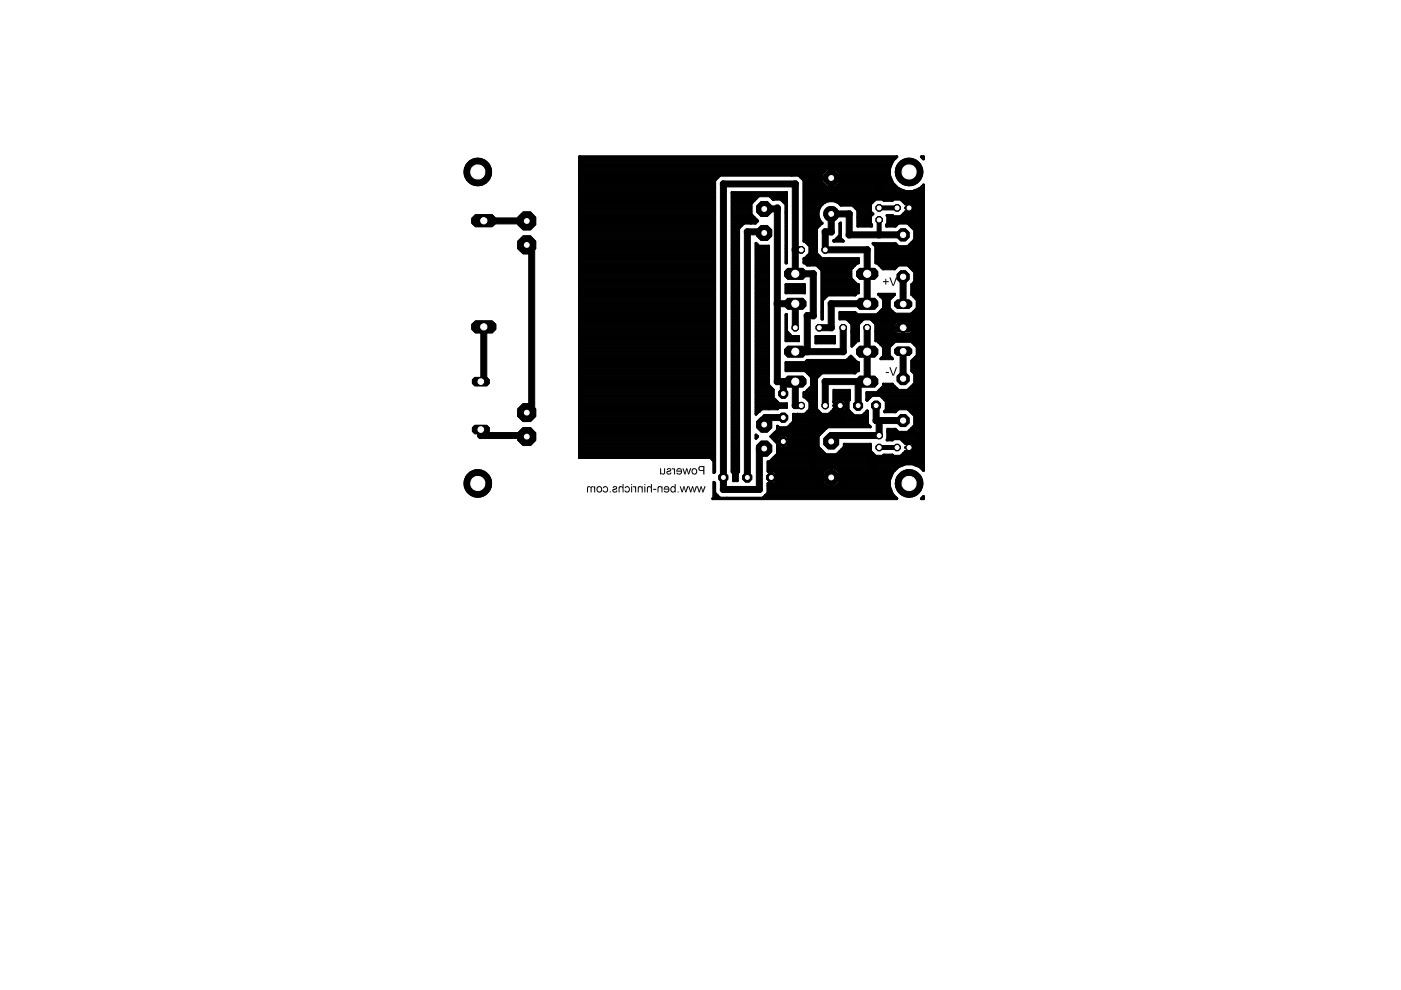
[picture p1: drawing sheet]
<svg xmlns="http://www.w3.org/2000/svg" width="297mm" height="210mm" viewBox="0 0 297 210" stroke-linecap="round" stroke-linejoin="round" font-family="sans-serif">
<g fill="#000">
<path d="M188.6 77.9l.6 1.7h.3l.7-1.7h-.3l-.5 1.6-.6-1.6zM187.8 78.9v.2h.7v-.2z" fill-rule="evenodd"/>
<path d="M188.6 58.8l.6 1.8h.3l.7-1.8h-.3l-.5 1.6-.6-1.6zM187.7 59.1v.5h-.5v.2h.5v.5h.2v-.5h.5v-.2h-.5v-.5z" fill-rule="evenodd"/>
<path d="M147.7 103.1l.5 1.3h.2l.3-1 .2 1h.2l.5-1.3h-.2l-.3 1.1-.3-1.1h-.3l-.2 1-.3-1zM145.9 103.1l.4 1.3h.3l.3-1 .2 1h.2l.5-1.3h-.3l-.3 1.1-.3-1.1h-.2l-.2 1-.4-1zM144.1 103.1l.4 1.3h.2l.3-1 .3 1h.2l.5-1.3h-.3l-.3 1.1-.3-1.1h-.2l-.2 1-.4-1zM143.7 104.2v.2h.2v-.2zM142.5 103.1a.7 .7 0 0 0-.4 .8 .7 .7 0 0 0 .8 .5l.1-.2v.2h.3v-1.8h-.3v.7l-.1-.2zM142.5 103.4l.2-.1 .3 .1v.5l-.1 .3h-.4l-.1-.2zM140.9 103.2l-.2 .6h1l-.1 .4h-.3l-.6-.1a.67 .67 0 0 0 1 .2 .67 .67 0 0 0 .2-.9 .67 .67 0 0 0-1-.2zM141 103.4l.5-.1 .2 .3h-.8zM139.6 103.1l-.2 .3v1h.2l.1-1 .2-.1h.3l.1 1.1h.2v-1.3h-.2v.2l-.2-.2zM138.5 103.6v.3h.6v-.3zM137.4 103.1l-.2 .3v1h.2v-1l.3-.1 .3 .2v.9h.2v-1.8h-.2v.7l-.2-.2zM136.6 102.6v.2h.2v-.2zM136.6 103.1v1.3h.2v-1.3zM135.4 103.1l-.2 .3v1h.2l.1-1 .2-.1h.3l.1 1.1h.2v-1.3h-.2v.2l-.2-.2zM134.2 103.1v.2h.2l.2 .1 .1 1h.2v-1.3h-.2v.2l-.3-.2zM133.8 102.6v.2h.2v-.2zM133.8 103.1v1.3h.2v-1.3zM132.6 103.2l-.2 .3h.2l.2-.2a.43 .43 0 0 1 .5 .5 .43 .43 0 0 1-.7 .3v-.2l-.2 .1a.6 .6 0 0 0 .7 .4 .6 .6 0 0 0 .5-.6l-.1-.4a.58 .58 0 0 0-.9-.2zM131.4 103.1l-.3 .3v1h.3v-1l.3-.1 .3 .2v.9h.2v-1.8h-.2v.7l-.2-.2zM130 103.2l-.1 .2 .2 .1 .1-.2h.4l-.1 .3a.49 .49 0 0 0-.6 .2 .49 .49 0 0 0 .1 .6l.3 .1a.45 .45 0 0 0 .6-.5h-.2l-.4 .2h-.2v-.3a.54 .54 0 0 0 .6-.1 .54 .54 0 0 0 0-.7h-.3zM129.3 104.2v.2h.2v-.2zM128 103.2l-.2 .3h.2l.1-.2a.43 .43 0 0 1 .6 .5 .43 .43 0 0 1-.7 .3v-.2l-.2 .1a.6 .6 0 0 0 .7 .4 .6 .6 0 0 0 .4-.6v-.4a.58 .58 0 0 0-.9-.2zM126.4 103.7a.65 .65 0 0 0 1.3 0 .65 .65 0 0 0-1.3 0zM126.6 103.8a.45 .45 0 0 1 .9 0 .45 .45 0 0 1-.9 0zM124.5 103.2v1.2h.2v-.8l.2-.3 .3 .2v.9h.2v-.8l.2-.3 .3 .2 .1 .9h.2v-1.3h-.2v.2l-.4-.2-.3 .2-.5-.2z" fill-rule="evenodd"/>
<path d="M148.3 98.9a.55 .55 0 0 0-.2 .7 .55 .55 0 0 0 .6 .3h.4v.7h.3v-1.8zM148.3 99.2l.8-.2v.7h-.6l-.2-.2zM146.5 99.9a.65 .65 0 0 0 1.3 0 .65 .65 0 0 0-1.3 0zM146.7 100a.45 .45 0 0 1 .9 0 .45 .45 0 0 1-.9 0zM144.7 99.3l.4 1.3h.2l.3-1 .3 1h.2l.5-1.3h-.3l-.3 1-.3-1h-.2l-.3 1-.3-1zM143.6 99.4l-.2 .6h1l-.3 .4-.7-.1a.67 .67 0 0 0 .9 .2 .67 .67 0 0 0 .2-1 .67 .67 0 0 0-.9-.1zM143.7 99.6l.4-.1 .3 .3h-.8zM142.4 99.3l.1 .2h.2l.2 .1v1h.2v-1.3h-.1v.2l-.3-.3zM141.4 99.4v.2l.2 .1v-.2h.5l-.1 .3a.49 .49 0 0 0-.6 .2 .49 .49 0 0 0 .1 .6h.3a.45 .45 0 0 0 .6-.4h-.2l-.4 .2h-.2v-.3a.54 .54 0 0 0 .6-.1 .54 .54 0 0 0 0-.7l-.3-.1zM140.8 99.3v1l-.5 .1-.1-.4v.6v-.2a.45 .45 0 0 0 .4 .2 .45 .45 0 0 0 .4-.3v-1zM140 99.3v1.3h.2v-1.3z" fill-rule="evenodd"/>
</g>
<g fill="#000" stroke="#000" stroke-width=".21">
<path d="M151.5 38l.2 .2-.1 1.8-.3-.2v-1.6z" fill-rule="evenodd"/>
<path d="M122.7 39.6l.1-.1h28.8l.1 .3h-28.9z" fill-rule="evenodd"/>
<path d="M122.8 39h28.8l.1 .3-.1 .2h-28.8l-.1-.2z" fill-rule="evenodd"/>
<path d="M122.7 38.7h28.9l.1 .2-.1 .1h-28.8z" fill-rule="evenodd"/>
<path d="M122.8 38.2h28.8l.1 .3-.1 .2h-28.8l-.1-.2z" fill-rule="evenodd"/>
<path d="M122.7 37.9l.1-.1h29l.1 .3-.1 .1h-29z" fill-rule="evenodd"/>
<path d="M122.8 37.4h29.4l.2 .3-29.6 .1-.1-.1z" fill-rule="evenodd"/>
<path d="M122.8 37h29.9v.3v.1h-29.9l-.1-.1z" fill-rule="evenodd"/>
<path d="M152.5 37h.2l.1 .3-1.2 1.2h-.1l-.2-.3z" fill-rule="evenodd"/>
<path d="M152.5 37h15.4l.2 .3-15.6 .1-.1-.1z" fill-rule="evenodd"/>
<path d="M152.7 38.7l.4-.3h15.8l.3 .3v.6l-.3 .3h-15.8l-.4-.3z" fill-rule="evenodd"/>
<path d="M167.8 37h1.7l.1 .3-1.8 .1-.2-.1z" fill-rule="evenodd"/>
<path d="M169.2 37.1l.3-.1 1.1 1.2v.1l-.3 .2-1.1-1.2z" fill-rule="evenodd"/>
<path d="M174.1 37.6l.3 .1v1l-.1 .1-.3-.1v-1z" fill-rule="evenodd"/>
<path d="M174.1 36.7l.3 .1v1l-.1 .1-.3-.1v-1z" fill-rule="evenodd"/>
<path d="M170.3 38.2h4l.1 .3-.1 .2h-4z" fill-rule="evenodd"/>
<path d="M170.1 37.9l.1-.1h4.1l.1 .3-.1 .1h-4.1z" fill-rule="evenodd"/>
<path d="M169.6 37.6l.2-.2h4.5l.1 .3-4.6 .1z" fill-rule="evenodd"/>
<path d="M169.3 37h5l.1 .3-.1 .1h-5z" fill-rule="evenodd"/>
<path d="M122.7 36.7l51.7-.1 .1 .3-.1 .1h-51.6z" fill-rule="evenodd"/>
<path d="M170.3 38.7h4.2l.2 .2-.2 .1h-4.2z" fill-rule="evenodd"/>
<path d="M122.7 36.3l.1-.1h52l.1 .3-.1 .1h-52z" fill-rule="evenodd"/>
<path d="M170.3 39h4.7l.1 .3-.1 .2h-4.7z" fill-rule="evenodd"/>
<path d="M122.7 35.9l.1-.1h52.4l.1 .3-.1 .1h-52.4z" fill-rule="evenodd"/>
<path d="M170.3 39.5h5.1l.1 .3h-5.2z" fill-rule="evenodd"/>
<path d="M174 38.5l.3-.1 1.3 1.3v.1l-.3 .2-1.3-1.3z" fill-rule="evenodd"/>
<path d="M175.3 35.5l.3 .1v.2l-1.3 1.3h-.2l-.1-.3z" fill-rule="evenodd"/>
<path d="M175.2 39.7l.1-.1h1l.1 .2-.1 .2h-1z" fill-rule="evenodd"/>
<path d="M176 37.7l.1-.1 .3 .1v2.1l-.1 .2-.3-.2z" fill-rule="evenodd"/>
<path d="M174.1 37.6h2.2l.1 .3-.1 .1h-2.2l-.1-.1z" fill-rule="evenodd"/>
<path d="M174.1 37.5h2.2l.1 .3-.1 .1h-2.2l-.1-.1z" fill-rule="evenodd"/>
<path d="M176 35.6l.1-.1 .3 .1v2.2l-.1 .1-.3-.1z" fill-rule="evenodd"/>
<path d="M175.2 35.6l.1-.1h1l.1 .3-.1 .1h-1z" fill-rule="evenodd"/>
<path d="M176.1 37.7l.1-.1 .3 .1v2.1l-.1 .2-.3-.2z" fill-rule="evenodd"/>
<path d="M176.1 35.6l.1-.1 .3 .1v2.2l-.1 .1-.3-.1z" fill-rule="evenodd"/>
<path d="M176 39.6l.4-.1 .1 .3h-.4z" fill-rule="evenodd"/>
<path d="M176 39.2l.4-.2 .1 .3-.4 .2z" fill-rule="evenodd"/>
<path d="M176 38.7h.4l.1 .2-.4 .1z" fill-rule="evenodd"/>
<path d="M176.1 38.2l.4 .2-.1 .3-.4-.2z" fill-rule="evenodd"/>
<path d="M176 37.9l.4-.1 .1 .3-.4 .1z" fill-rule="evenodd"/>
<path d="M176 37.6l.4-.2 .1 .3-.4 .1z" fill-rule="evenodd"/>
<path d="M176 37.1l.4-.1 .1 .3-.4 .1z" fill-rule="evenodd"/>
<path d="M176 36.7l.4-.1 .1 .3-.4 .1z" fill-rule="evenodd"/>
<path d="M176 36.3l.4-.1 .1 .3-.4 .1z" fill-rule="evenodd"/>
<path d="M176 35.9l.4-.1 .1 .3-.4 .1z" fill-rule="evenodd"/>
<path d="M176.1 39.7l.1-.1h1l.1 .2-.1 .2h-1z" fill-rule="evenodd"/>
<path d="M176.1 35.6l.1-.1h1l.1 .3-.1 .1h-1z" fill-rule="evenodd"/>
<path d="M178.2 37.6l.3 .1v1l-.1 .1-.3-.1v-1z" fill-rule="evenodd"/>
<path d="M176.1 37.7l.1-.1h2.2l.1 .3-.1 .1h-2.2z" fill-rule="evenodd"/>
<path d="M176.9 39.7l1.3-1.3 .3 .1v.2l-1.3 1.3h-.2z" fill-rule="evenodd"/>
<path d="M176.1 37.6l.1-.1h2.2l.1 .3-.1 .1h-2.2z" fill-rule="evenodd"/>
<path d="M178.2 36.7l.3 .1v1l-.1 .1-.3-.1v-1z" fill-rule="evenodd"/>
<path d="M176.9 35.6l.3-.1 1.3 1.3v.2l-.3 .1-1.3-1.3z" fill-rule="evenodd"/>
<path d="M175.6 37.5l.4-.4h10.6l.4 .4v.5l-.4 .4h-10.6l-.4-.4z" fill-rule="evenodd"/>
<path d="M189.1 34l.2-.1 .1 .3-.6 1.5-.2 .1-.2-.2z" fill-rule="evenodd"/>
<path d="M188.4 35.6l.2-.2 .2 .2-.1 1.9-.3-.1z" fill-rule="evenodd"/>
<path d="M178.2 37h10.5l.1 .3-.1 .1h-10.5l-.1-.1z" fill-rule="evenodd"/>
<path d="M178 36.7l10.7-.1 .1 .3-.1 .1h-10.6z" fill-rule="evenodd"/>
<path d="M177.6 36.3l.1-.1h11l.1 .3-.1 .1h-11z" fill-rule="evenodd"/>
<path d="M177.2 35.9l.1-.1h11.4l.1 .3-.1 .1h-11.4z" fill-rule="evenodd"/>
<path d="M122.8 35.4h65.9l.1 .3-66 .1-.1-.1z" fill-rule="evenodd"/>
<path d="M178.2 37.4h10.6l.2 .3-10.8 .1-.1-.1z" fill-rule="evenodd"/>
<path d="M122.8 35h66.1l.1 .3-.1 .1h-66.1l-.1-.1z" fill-rule="evenodd"/>
<path d="M178.1 37.9l.1-.1h10.8l.1 .3-.1 .1h-10.8z" fill-rule="evenodd"/>
<path d="M122.7 34.7l66.4-.1 .1 .3-.1 .1h-66.3z" fill-rule="evenodd"/>
<path d="M178.2 38.2h11l.1 .3-.1 .2h-11l-.1-.2z" fill-rule="evenodd"/>
<path d="M122.7 34.3l.1-.1h66.4l.2 .3-.2 .1h-66.4z" fill-rule="evenodd"/>
<path d="M188.4 37.2h.4l.6 1.5-.1 .3-.2-.1z" fill-rule="evenodd"/>
<path d="M177.8 38.7h11.6l.1 .2-.1 .1h-11.5z" fill-rule="evenodd"/>
<path d="M122.8 33.8h66.7l.1 .3-.1 .1h-66.7l-.1-.1z" fill-rule="evenodd"/>
<path d="M177.4 39.2l.1-.2h12.3l.1 .3-.1 .2h-12.3z" fill-rule="evenodd"/>
<path d="M122.7 33.5l.1-.1h67.1l.1 .3-67.2 .1z" fill-rule="evenodd"/>
<path d="M122.8 33h67.4l.1 .3-.1 .2h-67.4l-.1-.2z" fill-rule="evenodd"/>
<path d="M189.1 34l.9-1 .3 .2v.1l-1 1-.2-.1z" fill-rule="evenodd"/>
<path d="M177.1 39.5h13.1l.1 .3h-13.2h-.1z" fill-rule="evenodd"/>
<path d="M195.7 33l.3 .2v.6l-.1 .1-.3-.1z" fill-rule="evenodd"/>
<path d="M195.2 33.2l.3-.2 .5 .8-.3 .1z" fill-rule="evenodd"/>
<path d="M195.2 33.2l.7-.2 .1 .3-.7 .2z" fill-rule="evenodd"/>
<path d="M195.2 39.6l.7-.1 .1 .3h-.7z" fill-rule="evenodd"/>
<path d="M195.6 33.4h.3l.1 .3-.4 .1z" fill-rule="evenodd"/>
<path d="M101.9 46.4l.4-.4h.5l.4 .4v.6l-.4 .4h-.5l-.4-.4z" fill-rule="evenodd"/>
<path d="M101.9 46.5l.4-.3h.5l.4 .3v.6l-.4 .4h-.5l-.4-.4z" fill-rule="evenodd"/>
<path d="M100.8 45.5h3.6l.7 .8v1l-.7 .8h-3.6l-.8-.8v-1z" fill-rule="evenodd"/>
<path d="M100.8 45.5h3.6l.7 .8v1l-.7 .8h-3.6l-.8-.8v-1z" fill-rule="evenodd"/>
<path d="M101.9 46.6l.4-.4h9.7l.3 .4v.5l-.3 .4h-9.7l-.4-.4z" fill-rule="evenodd"/>
<path d="M111.4 51.3h1.6l.4 .4v.5l-.4 .3h-1.6l-.4-.3v-.5z" fill-rule="evenodd"/>
<path d="M122.8 59.4h28.8l.1 .3-.1 .1h-28.8l-.1-.1z" fill-rule="evenodd"/>
<path d="M122.7 59.1l28.9-.1 .1 .2-.1 .2h-28.8z" fill-rule="evenodd"/>
<path d="M122.7 58.7l.1-.1h28.8l.1 .3-.1 .1h-28.8z" fill-rule="evenodd"/>
<path d="M122.8 58.1h28.8l.1 .3-.1 .2h-28.8l-.1-.2z" fill-rule="evenodd"/>
<path d="M122.8 57.8h28.8l.1 .3h-28.9h-.1z" fill-rule="evenodd"/>
<path d="M122.8 57.3h28.8l.1 .3-.1 .2h-28.8l-.1-.2z" fill-rule="evenodd"/>
<path d="M122.7 57h28.9l.1 .2-.1 .1h-28.8z" fill-rule="evenodd"/>
<path d="M122.8 56.5h28.8l.1 .3-.1 .2h-28.8l-.1-.2z" fill-rule="evenodd"/>
<path d="M122.7 56.2l.1-.1h28.8l.1 .3-.1 .1h-28.8z" fill-rule="evenodd"/>
<path d="M122.8 55.7h28.8l.1 .3-28.9 .1-.1-.1z" fill-rule="evenodd"/>
<path d="M122.7 55.4l.1-.1h28.8l.1 .3-.1 .1h-28.8z" fill-rule="evenodd"/>
<path d="M122.7 55l28.9-.1 .1 .3-.1 .1h-28.8z" fill-rule="evenodd"/>
<path d="M122.7 54.6l.1-.1h28.8l.1 .3-.1 .1h-28.8z" fill-rule="evenodd"/>
<path d="M122.8 54.1h28.8l.1 .3-.1 .1h-28.8l-.1-.1z" fill-rule="evenodd"/>
<path d="M122.7 53.8l.1-.1h28.8l.1 .3-28.9 .1z" fill-rule="evenodd"/>
<path d="M122.7 53.4l.1-.1h28.8l.1 .3-.1 .1h-28.8z" fill-rule="evenodd"/>
<path d="M122.7 53l28.9-.1 .1 .2-.1 .2h-28.8z" fill-rule="evenodd"/>
<path d="M122.7 52.6l.1-.1h28.8l.1 .3-.1 .1h-28.8z" fill-rule="evenodd"/>
<path d="M122.8 52h28.8l.1 .3-.1 .2h-28.8l-.1-.2z" fill-rule="evenodd"/>
<path d="M122.7 51.8l.1-.1h28.8l.1 .3h-28.9z" fill-rule="evenodd"/>
<path d="M122.8 51.2h28.8l.1 .3-.1 .2h-28.8l-.1-.2z" fill-rule="evenodd"/>
<path d="M122.7 50.9h28.9l.1 .2-.1 .1h-28.8z" fill-rule="evenodd"/>
<path d="M122.8 50.4h28.8l.1 .3-.1 .2h-28.8l-.1-.2z" fill-rule="evenodd"/>
<path d="M122.7 50.1l.1-.1h28.8l.1 .3-.1 .1h-28.8z" fill-rule="evenodd"/>
<path d="M122.8 49.6h28.8l.1 .3-28.9 .1-.1-.1z" fill-rule="evenodd"/>
<path d="M122.7 49.3l.1-.1h28.8l.1 .3-.1 .1h-28.8z" fill-rule="evenodd"/>
<path d="M122.7 48.9l28.9-.1 .1 .3-.1 .1h-28.8z" fill-rule="evenodd"/>
<path d="M122.7 48.5l.1-.1h28.8l.1 .3-.1 .1h-28.8z" fill-rule="evenodd"/>
<path d="M122.7 48.1l.1-.1h28.8l.1 .3-.1 .1h-28.8z" fill-rule="evenodd"/>
<path d="M122.7 47.7l.1-.1h28.8l.1 .3-28.9 .1z" fill-rule="evenodd"/>
<path d="M122.7 47.3l.1-.1h28.8l.1 .3-.1 .1h-28.8z" fill-rule="evenodd"/>
<path d="M122.7 46.9l28.9-.1 .1 .2-.1 .2h-28.8z" fill-rule="evenodd"/>
<path d="M122.7 46.5l.1-.1h28.8l.1 .3-.1 .1h-28.8z" fill-rule="evenodd"/>
<path d="M122.8 45.9h28.8l.1 .3-.1 .2h-28.8l-.1-.2z" fill-rule="evenodd"/>
<path d="M122.7 45.7l.1-.1h28.8l.1 .3h-28.9z" fill-rule="evenodd"/>
<path d="M122.8 45.1h28.8l.1 .3-.1 .2h-28.8l-.1-.2z" fill-rule="evenodd"/>
<path d="M122.7 44.8h28.9l.1 .2-.1 .1h-28.8z" fill-rule="evenodd"/>
<path d="M122.8 44.3h28.8l.1 .3-.1 .2h-28.8l-.1-.2z" fill-rule="evenodd"/>
<path d="M122.8 43.9h28.8l.1 .3-.1 .1h-28.8l-.1-.1z" fill-rule="evenodd"/>
<path d="M122.8 43.5h28.8l.1 .3-28.9 .1-.1-.1z" fill-rule="evenodd"/>
<path d="M122.7 43.2l.1-.1h28.8l.1 .3-.1 .1h-28.8z" fill-rule="evenodd"/>
<path d="M122.7 42.8l28.9-.1 .1 .3-.1 .1h-28.8z" fill-rule="evenodd"/>
<path d="M122.7 42.4l.1-.1h28.8l.1 .3-.1 .1h-28.8z" fill-rule="evenodd"/>
<path d="M122.8 41.9h28.8l.1 .3-.1 .1h-28.8l-.1-.1z" fill-rule="evenodd"/>
<path d="M122.7 41.6l.1-.1h28.8l.1 .3-28.9 .1z" fill-rule="evenodd"/>
<path d="M122.7 41.2l.1-.1h28.8l.1 .3-.1 .1h-28.8z" fill-rule="evenodd"/>
<path d="M122.7 40.8l28.9-.1 .1 .3-.1 .1h-28.8z" fill-rule="evenodd"/>
<path d="M122.7 40.4l.1-.1h28.8l.1 .3-.1 .1h-28.8z" fill-rule="evenodd"/>
<path d="M122.8 39.8h28.8l.1 .3-.1 .2h-28.8l-.1-.2z" fill-rule="evenodd"/>
<path d="M155.1 59.4h1.6l.1 .3-.1 .1h-1.6z" fill-rule="evenodd"/>
<path d="M155 59.1l1.7-.1 .1 .2-.1 .2h-1.6z" fill-rule="evenodd"/>
<path d="M155.1 58.6h1.6l.1 .3-.1 .1h-1.6z" fill-rule="evenodd"/>
<path d="M155.1 58.1h1.6l.1 .3-.1 .2h-1.6z" fill-rule="evenodd"/>
<path d="M155.1 57.8h1.6l.1 .3h-1.7z" fill-rule="evenodd"/>
<path d="M155.1 57.3h1.6l.1 .3-.1 .2h-1.6z" fill-rule="evenodd"/>
<path d="M155 57h1.7l.1 .2-.1 .1h-1.6z" fill-rule="evenodd"/>
<path d="M155.1 56.5h1.6l.1 .3-.1 .2h-1.6z" fill-rule="evenodd"/>
<path d="M155.1 56.1h1.6l.1 .3-.1 .1h-1.6z" fill-rule="evenodd"/>
<path d="M155.1 55.7h1.6l.1 .3-1.7 .1z" fill-rule="evenodd"/>
<path d="M155.1 55.3h1.6l.1 .3-.1 .1h-1.6z" fill-rule="evenodd"/>
<path d="M155.1 54.9h1.6l.1 .3-.1 .1h-1.6z" fill-rule="evenodd"/>
<path d="M155.1 54.5h1.6l.1 .3-.1 .1h-1.6z" fill-rule="evenodd"/>
<path d="M155.1 54.1h1.6l.1 .3-.1 .1h-1.6z" fill-rule="evenodd"/>
<path d="M155.1 53.7h1.6l.1 .3-1.7 .1z" fill-rule="evenodd"/>
<path d="M155.1 53.3h1.6l.1 .3-.1 .1h-1.6z" fill-rule="evenodd"/>
<path d="M155 53l1.7-.1 .1 .2-.1 .2h-1.6z" fill-rule="evenodd"/>
<path d="M155.1 52.5h1.6l.1 .3-.1 .1h-1.6z" fill-rule="evenodd"/>
<path d="M155.1 52h1.6l.1 .3-.1 .2h-1.6z" fill-rule="evenodd"/>
<path d="M155.1 51.7h1.6l.1 .3h-1.7z" fill-rule="evenodd"/>
<path d="M155.1 51.2h1.6l.1 .3-.1 .2h-1.6z" fill-rule="evenodd"/>
<path d="M155 50.9h1.7l.1 .2-.1 .1h-1.6z" fill-rule="evenodd"/>
<path d="M155.1 50.4h1.6l.1 .3-.1 .2h-1.6z" fill-rule="evenodd"/>
<path d="M155.1 50h1.6l.1 .3-.1 .1h-1.6z" fill-rule="evenodd"/>
<path d="M155.1 49.6h1.6l.1 .3-1.7 .1z" fill-rule="evenodd"/>
<path d="M155.1 49.2h1.6l.1 .3-.1 .1h-1.6z" fill-rule="evenodd"/>
<path d="M155.1 48.8h1.6l.1 .3-.1 .1h-1.6z" fill-rule="evenodd"/>
<path d="M155.1 48.4h1.6l.1 .3-.1 .1h-1.6z" fill-rule="evenodd"/>
<path d="M155.1 48h1.8l.1 .3-.1 .1h-1.8z" fill-rule="evenodd"/>
<path d="M155.1 47.6h2.2l.1 .3-2.3 .1z" fill-rule="evenodd"/>
<path d="M155.1 47.2h2.6l.1 .3-.1 .1h-2.6z" fill-rule="evenodd"/>
<path d="M156.4 48.3l1.2-1.2 .3 .2v.1l-1.2 1.2-.3-.1z" fill-rule="evenodd"/>
<path d="M159 43.1l.2-.2 .2 .2-.1 2.6-.3-.1z" fill-rule="evenodd"/>
<path d="M157.5 47.3l.1-.2h1.7l.1 .3-1.8 .1z" fill-rule="evenodd"/>
<path d="M155.1 45.1h4.2l.1 .3-.1 .2h-4.2z" fill-rule="evenodd"/>
<path d="M155 44.8h4.3l.1 .2-.1 .1h-4.2z" fill-rule="evenodd"/>
<path d="M155.1 44.3h4.2l.1 .3-.1 .2h-4.2z" fill-rule="evenodd"/>
<path d="M155.1 43.9h4.2l.1 .3-.1 .1h-4.2z" fill-rule="evenodd"/>
<path d="M155.1 43.5h4.2l.1 .3-4.3 .1z" fill-rule="evenodd"/>
<path d="M155.1 43.1h4.2l.1 .3-.1 .1h-4.2z" fill-rule="evenodd"/>
<path d="M155 42.8l4.6-.1 .1 .3-.1 .1h-4.5z" fill-rule="evenodd"/>
<path d="M155.1 45.6h4.5l.1 .3h-4.6z" fill-rule="evenodd"/>
<path d="M155.1 42.3h4.9l.1 .3-.1 .1h-4.9z" fill-rule="evenodd"/>
<path d="M155.1 45.9h4.9l.1 .3-.1 .2h-4.9z" fill-rule="evenodd"/>
<path d="M159 47.3l.1-.2h1.1l.2 .3-1.3 .1z" fill-rule="evenodd"/>
<path d="M155.1 41.9h5.3l.1 .3-.1 .1h-5.3z" fill-rule="evenodd"/>
<path d="M155.1 46.4h5.3l.2 .3-.2 .1h-5.3z" fill-rule="evenodd"/>
<path d="M155 46.9l5.6-.1 .1 .2-.1 .2h-5.5z" fill-rule="evenodd"/>
<path d="M160.2 51.7h.5v.3h-.5z" fill-rule="evenodd"/>
<path d="M159 45.4l.3-.1 1.5 1.5v.1l-.3 .1-1.5-1.4z" fill-rule="evenodd"/>
<path d="M159.9 47.3l.6-.6 .3 .1-.6 .7-.3-.1z" fill-rule="evenodd"/>
<path d="M155.1 41.5h5.7l.1 .3-5.8 .1z" fill-rule="evenodd"/>
<path d="M159 43.1l1.8-1.8 .3 .2-1.8 1.9-.3-.2z" fill-rule="evenodd"/>
<path d="M160.2 51.4h.2l.7 .7-.1 .3h-.2l-.7-.7z" fill-rule="evenodd"/>
<path d="M161.8 48.5h.5l.4 .4v.8l-.4 .3h-.5l-.4-.3v-.8z" fill-rule="evenodd"/>
<path d="M157.8 48.9l.4-.4h4.1l.4 .4v.5l-.4 .4h-4.1l-.4-.4z" fill-rule="evenodd"/>
<path d="M161.8 48.5h.7l.4 .4v.5l-.4 .4h-.7l-.4-.4v-.5z" fill-rule="evenodd"/>
<path d="M160.7 52.1l2.4-.1 .1 .3-.1 .1h-2.3z" fill-rule="evenodd"/>
<path d="M160.2 59.4h2.9l.1 .3-.1 .1h-2.9z" fill-rule="evenodd"/>
<path d="M160.2 59h2.9l.1 .2-.1 .2h-2.9z" fill-rule="evenodd"/>
<path d="M160.2 58.6h2.9l.1 .3-.1 .1h-2.9z" fill-rule="evenodd"/>
<path d="M160.2 58.1h2.9l.1 .3-.1 .2h-2.9z" fill-rule="evenodd"/>
<path d="M160.2 57.8h2.9l.1 .3h-3z" fill-rule="evenodd"/>
<path d="M160.2 57.3h2.9l.1 .3-.1 .2h-2.9z" fill-rule="evenodd"/>
<path d="M160.1 57h3l.1 .2-.1 .1h-2.9z" fill-rule="evenodd"/>
<path d="M160.2 56.5h2.9l.1 .3-.1 .2h-2.9z" fill-rule="evenodd"/>
<path d="M160.2 56.1h2.9l.1 .3-.1 .1h-2.9z" fill-rule="evenodd"/>
<path d="M160.2 55.7h2.9l.1 .3-3 .1z" fill-rule="evenodd"/>
<path d="M160.2 55.3h2.9l.1 .3-.1 .1h-2.9z" fill-rule="evenodd"/>
<path d="M160.2 54.9h2.9l.1 .3-.1 .1h-2.9z" fill-rule="evenodd"/>
<path d="M160.2 54.5h2.9l.1 .3-.1 .1h-2.9z" fill-rule="evenodd"/>
<path d="M160.2 54.1h2.9l.1 .3-.1 .1h-2.9z" fill-rule="evenodd"/>
<path d="M160.2 53.7h2.9l.1 .3-3 .1z" fill-rule="evenodd"/>
<path d="M160.2 53.3h2.9l.1 .3-.1 .1h-2.9z" fill-rule="evenodd"/>
<path d="M160.2 52.9h2.9l.1 .2-.1 .2h-2.9z" fill-rule="evenodd"/>
<path d="M160.2 52.5h2.9l.1 .3-.1 .1h-2.9z" fill-rule="evenodd"/>
<path d="M160.2 52h2.9l.1 .3-.1 .2h-2.9z" fill-rule="evenodd"/>
<path d="M160.7 41.5l.1-.2h2.5l.1 .3-.1 .1h-2.5z" fill-rule="evenodd"/>
<path d="M163.8 42.2l.3-.1 .2 .2-.4 .2z" fill-rule="evenodd"/>
<path d="M163.1 41.3h.2l.9 .9-.2 .3h-.2l-.8-.9z" fill-rule="evenodd"/>
<path d="M161.8 43.7h3.3l.3 .3v.6l-.3 .3h-3.3l-.4-.3v-.6z" fill-rule="evenodd"/>
<path d="M164.2 43.8l.3-.4h.6l.3 .4v.8l-.3 .3h-.6l-.3-.3z" fill-rule="evenodd"/>
<path d="M163.8 42.2l.2-.1h1.7l.1 .2-1.8 .1z" fill-rule="evenodd"/>
<path d="M166.5 44.9l.3 .1v10.8l-.1 .1-.2-.1z" fill-rule="evenodd"/>
<path d="M166.5 43.1l.3 .1v1.9l-.1 .2-.2-.2z" fill-rule="evenodd"/>
<path d="M165.4 42.2l.3-.1 1.1 1.1v.2l-.3 .1-1.1-1.2z" fill-rule="evenodd"/>
<path d="M155.1 40.7h11.8l.1 .2-.1 .1h-11.8z" fill-rule="evenodd"/>
<path d="M166.6 40.7h.4l-.1 13.2-.3-.1z" fill-rule="evenodd"/>
<path d="M166.6 53.7l.1-.2 .3 .2-.1 2.2-.3-.1z" fill-rule="evenodd"/>
<path d="M166.5 55.5h.4v.4h-.4z" fill-rule="evenodd"/>
<path d="M166.5 55.3h.4v.4h-.4z" fill-rule="evenodd"/>
<path d="M166.5 54.9l.5 .1-.1 .3h-.4z" fill-rule="evenodd"/>
<path d="M166.5 54.5h.4v.4h-.4z" fill-rule="evenodd"/>
<path d="M166.5 54.1h.4v.4h-.4z" fill-rule="evenodd"/>
<path d="M166.5 53.7h.4l.1 .3-.5 .1z" fill-rule="evenodd"/>
<path d="M166.5 53.3h.4v.4h-.4z" fill-rule="evenodd"/>
<path d="M166.5 53l.4-.1 .1 .2-.5 .2z" fill-rule="evenodd"/>
<path d="M166.5 52.5h.4v.4h-.4z" fill-rule="evenodd"/>
<path d="M166.5 52h.4v.5h-.4z" fill-rule="evenodd"/>
<path d="M166.5 51.7h.4l.1 .3h-.5z" fill-rule="evenodd"/>
<path d="M166.5 51.2h.4v.5h-.4z" fill-rule="evenodd"/>
<path d="M166.5 50.9h.4l.1 .2-.5 .1z" fill-rule="evenodd"/>
<path d="M166.5 50.4h.4v.5h-.4z" fill-rule="evenodd"/>
<path d="M166.5 50h.4v.4h-.4z" fill-rule="evenodd"/>
<path d="M166.5 49.6h.4l.1 .3-.5 .1z" fill-rule="evenodd"/>
<path d="M166.5 49.2h.4v.4h-.4z" fill-rule="evenodd"/>
<path d="M166.5 48.8l.5 .1-.1 .3h-.4z" fill-rule="evenodd"/>
<path d="M166.5 48.4h.4v.4h-.4z" fill-rule="evenodd"/>
<path d="M166.5 48h.4v.4h-.4z" fill-rule="evenodd"/>
<path d="M166.5 47.6h.4l.1 .3-.5 .1z" fill-rule="evenodd"/>
<path d="M166.5 47.2h.4v.4h-.4z" fill-rule="evenodd"/>
<path d="M166.5 46.9l.4-.1 .1 .2-.5 .2z" fill-rule="evenodd"/>
<path d="M166.5 46.4h.4v.4h-.4z" fill-rule="evenodd"/>
<path d="M166.5 45.9h.4v.5h-.4z" fill-rule="evenodd"/>
<path d="M166.5 45.6h.4l.1 .3h-.5z" fill-rule="evenodd"/>
<path d="M166.5 45.1h.4v.5h-.4z" fill-rule="evenodd"/>
<path d="M166.5 44.8h.4l.1 .2-.5 .1z" fill-rule="evenodd"/>
<path d="M166.5 44.3h.4v.5h-.4z" fill-rule="evenodd"/>
<path d="M166.5 43.9h.4v.4h-.4z" fill-rule="evenodd"/>
<path d="M166.5 43.5h.4l.1 .3-.5 .1z" fill-rule="evenodd"/>
<path d="M166.5 43.1h.4v.4h-.4z" fill-rule="evenodd"/>
<path d="M166 42.8l.9-.1 .1 .3-.1 .1h-.7z" fill-rule="evenodd"/>
<path d="M165.6 42.4l.1-.1h1.2l.1 .3-.1 .1h-1.2z" fill-rule="evenodd"/>
<path d="M163.6 42l.1-.1h3.2l.1 .3-.1 .1h-3.2z" fill-rule="evenodd"/>
<path d="M163.3 41.5h3.6l.1 .3-3.7 .1-.1-.1z" fill-rule="evenodd"/>
<path d="M155.1 41.1h11.8l.1 .3-.1 .1h-11.8z" fill-rule="evenodd"/>
<path d="M155.1 40.7h11.8l.1 .3-.1 .1h-11.8z" fill-rule="evenodd"/>
<path d="M168.4 52.3h.5l.3 .4v5.6l-.3 .4h-.5l-.4-.4v-5.6z" fill-rule="evenodd"/>
<path d="M168 38.7l.4-.3h.5l.3 .3v14.5l-.3 .4h-.5l-.4-.4z" fill-rule="evenodd"/>
<path d="M168.4 52.3h1.7l.4 .4v.5l-.4 .4h-1.7l-.4-.4v-.5z" fill-rule="evenodd"/>
<path d="M169.6 52.3h.5l.5 .4v.5l-.5 .5h-.5l-.4-.5v-.5z" fill-rule="evenodd"/>
<path d="M169.6 52.3h.5l.5 .4v.5l-.5 .5h-.5l-.4-.5v-.5z" fill-rule="evenodd"/>
<path d="M170.3 54.6l.3 .2v1l-.1 .1-.2-.1z" fill-rule="evenodd"/>
<path d="M170.3 38l.3 .2v13l-.1 .1-.2-.1z" fill-rule="evenodd"/>
<path d="M170.3 54.6h.4l.2 .3-.6 .1z" fill-rule="evenodd"/>
<path d="M170.3 50.9h.4l.2 .3-.6 .1z" fill-rule="evenodd"/>
<path d="M167 56.9h3.2l.7 .7v.9l-.7 .7h-3.2l-.6-.7v-.9z" fill-rule="evenodd"/>
<path d="M167 56.9h3.2l.7 .7v.9l-.7 .7h-3.2l-.6-.7v-.9z" fill-rule="evenodd"/>
<path d="M170.3 55.5h.5l.1 .3-.6 .1z" fill-rule="evenodd"/>
<path d="M170.6 55.5l.8 .6v.2l-.4 .1-.5-.6z" fill-rule="evenodd"/>
<path d="M171 56.1l.7-.1 .2 .3-.8 .1z" fill-rule="evenodd"/>
<path d="M170.4 54.8l1.3-1.3 .3 .2v.1l-1.3 1.2-.3-.1z" fill-rule="evenodd"/>
<path d="M171.5 52.1l.2-.1 .3 .1v1.7l-.2 .1-.3-.1z" fill-rule="evenodd"/>
<path d="M170.4 51l.3-.1 1.3 1.2v.2l-.3 .1-1.3-1.2z" fill-rule="evenodd"/>
<path d="M168 57.8l.4-.4h4.3l.4 .4v.5l-.4 .4h-4.3l-.4-.4z" fill-rule="evenodd"/>
<path d="M172.9 48.3l.2-.1 .2 .1-.1 1.8-.3-.1z" fill-rule="evenodd"/>
<path d="M172.9 49.8l.2-.1 .2 .1-.1 2.6-.3-.1z" fill-rule="evenodd"/>
<path d="M172.9 52.1l.3-.1 .1 .3-.3 .1z" fill-rule="evenodd"/>
<path d="M172.9 52.1l.1-.1 .3 .1v1.7l-.1 .1-.3-.1z" fill-rule="evenodd"/>
<path d="M171.5 53.4l.2-.1h1.5l.1 .3-.1 .1h-1.5z" fill-rule="evenodd"/>
<path d="M171.5 53l1.7-.1 .1 .2-.1 .2h-1.5z" fill-rule="evenodd"/>
<path d="M171.5 52.6l.2-.1h1.5l.1 .3-.1 .1h-1.5z" fill-rule="evenodd"/>
<path d="M171.5 52.2l.2-.2h1.5l.1 .3-.1 .2h-1.5z" fill-rule="evenodd"/>
<path d="M171.2 51.8l.1-.1h1.9l.1 .3h-2z" fill-rule="evenodd"/>
<path d="M170.8 51.4l.1-.2h2.3l.1 .3-.1 .2h-2.3z" fill-rule="evenodd"/>
<path d="M170.3 50.9h2.9l.1 .2-.1 .1h-2.9z" fill-rule="evenodd"/>
<path d="M170.3 50.4h2.9l.1 .3-.1 .2h-2.9z" fill-rule="evenodd"/>
<path d="M170.3 50h2.9l.1 .3-.1 .1h-2.9z" fill-rule="evenodd"/>
<path d="M170.3 49.6h2.9l.1 .3-3 .1z" fill-rule="evenodd"/>
<path d="M170.3 49.2h2.9l.1 .3-.1 .1h-2.9z" fill-rule="evenodd"/>
<path d="M170.3 48.8h2.9l.1 .3-.1 .1h-2.9z" fill-rule="evenodd"/>
<path d="M170.3 48.4h2.9l.1 .3-.1 .1h-2.9z" fill-rule="evenodd"/>
<path d="M171.6 56h1.7l.1 .3-1.8 .1-.2-.1z" fill-rule="evenodd"/>
<path d="M171.4 53.8l.1-.1h1.8l.1 .3-1.9 .1z" fill-rule="evenodd"/>
<path d="M170.3 48h3.1l.1 .3-.1 .1h-3.1z" fill-rule="evenodd"/>
<path d="M173.7 43.7l.2-.1 .2 .2-.5 1.1-.2 .1-.1-.2z" fill-rule="evenodd"/>
<path d="M173.4 44.6l.3 .1v1.3l-.2 .1-.2-.1z" fill-rule="evenodd"/>
<path d="M170.3 45.6h3.2l.2 .3h-3.4z" fill-rule="evenodd"/>
<path d="M170.3 45.1h3.2l.2 .3-.2 .2h-3.2z" fill-rule="evenodd"/>
<path d="M170.3 44.8h3.2l.2 .2-.2 .1h-3.2z" fill-rule="evenodd"/>
<path d="M170.3 45.9h3.4l.1 .3-.1 .2h-3.4z" fill-rule="evenodd"/>
<path d="M170.3 44.3h3.4l.1 .3-.1 .2h-3.4z" fill-rule="evenodd"/>
<path d="M171 54.2l.1-.1h2.6l.2 .3-.2 .1h-2.6z" fill-rule="evenodd"/>
<path d="M170.3 47.6h3.5l.1 .3-3.6 .1z" fill-rule="evenodd"/>
<path d="M170.3 46.4h3.5l.1 .3-.1 .1h-3.5z" fill-rule="evenodd"/>
<path d="M170.3 43.9h3.5l.1 .3-.1 .1h-3.5z" fill-rule="evenodd"/>
<path d="M173.4 45.7l.2 .1 .5 1.1-.2 .2-.2-.1-.4-1.1z" fill-rule="evenodd"/>
<path d="M170.3 46.9l3.7-.1 .1 .2-.1 .2h-3.7z" fill-rule="evenodd"/>
<path d="M170.3 43.5h3.7l.1 .3-3.8 .1z" fill-rule="evenodd"/>
<path d="M170.7 54.5h3.5v.3v.1h-3.5z" fill-rule="evenodd"/>
<path d="M170.3 47.2h3.9l.1 .3-.1 .1h-3.9z" fill-rule="evenodd"/>
<path d="M172.9 48.3l1.2-1.2 .3 .2v.1l-1.2 1.2-.3-.1z" fill-rule="evenodd"/>
<path d="M172.9 53.7l.3-.2 1.2 1.3v.1l-.3 .1-1.2-1.2z" fill-rule="evenodd"/>
<path d="M173.1 56h.2l1.2 1.2-.2 .3h-.1l-1.2-1.2z" fill-rule="evenodd"/>
<path d="M173.8 46.7l.7 .6v.1l-.3 .1-.5-.4z" fill-rule="evenodd"/>
<path d="M174 47.3l.4-.2 .1 .3-.4 .1z" fill-rule="evenodd"/>
<path d="M170.3 43.1h4.1l.1 .3-.1 .1h-4.1z" fill-rule="evenodd"/>
<path d="M173.7 43.7l.9-.9 .3 .1v.2l-1 .9h-.1z" fill-rule="evenodd"/>
<path d="M170.3 42.7h4.7v.3v.1h-4.7z" fill-rule="evenodd"/>
<path d="M174.7 48.5h.5l.4 .4v4.3l-.4 .4h-.5l-.4-.4v-4.3z" fill-rule="evenodd"/>
<path d="M174.7 52.3h.5l.4 .4v.5l-.4 .5h-.5l-.4-.5v-.5z" fill-rule="evenodd"/>
<path d="M174.7 52.3h.5l.4 .4v.5l-.4 .5h-.5l-.4-.5v-.5z" fill-rule="evenodd"/>
<path d="M174.5 42.9l1.1-.5 .3 .1-.1 .2-1.1 .5-.2-.1z" fill-rule="evenodd"/>
<path d="M174.1 54.6h1.7l.1 .3-.1 .1h-1.7l-.1-.1z" fill-rule="evenodd"/>
<path d="M175.5 54.8l.4-.2 .1 .3-.4 .1z" fill-rule="evenodd"/>
<path d="M174.7 48.5h1.8l.4 .4v.5l-.4 .4h-1.8l-.4-.4v-.5z" fill-rule="evenodd"/>
<path d="M175.6 45.1l.4-.4h.5l.4 .4v4.3l-.4 .4h-.5l-.4-.4z" fill-rule="evenodd"/>
<path d="M175.5 42.5l1.4-.1 .1 .2-.1 .2h-1.3z" fill-rule="evenodd"/>
<path d="M176.7 50.8l.3 .1-.1 .4-.3-.1z" fill-rule="evenodd"/>
<path d="M176.7 50.8h.4l.1 .3-.5 .1z" fill-rule="evenodd"/>
<path d="M176.6 42.5l.2-.1 1.1 .4 .1 .3-.2 .1-1.1-.5z" fill-rule="evenodd"/>
<path d="M177.9 47.3l.2-.2 .3 .1-.3 .4h-.1z" fill-rule="evenodd"/>
<path d="M176.8 50.9l1.2-1.2 .3 .1v.2l-1.2 1.2-.3-.1z" fill-rule="evenodd"/>
<path d="M177.9 47.3h.4v2.7l-.2 .1-.2-.1z" fill-rule="evenodd"/>
<path d="M178 47.2l.1-.1 .3 .1-.1 3.6-.3-.2z" fill-rule="evenodd"/>
<path d="M177.5 50.1l.8-.1 .1 .3-.1 .1h-.6z" fill-rule="evenodd"/>
<path d="M178 49.6h.3l.1 .3-.4 .1z" fill-rule="evenodd"/>
<path d="M178 49.2h.3v.4h-.3z" fill-rule="evenodd"/>
<path d="M177.9 48.9l.4-.1 .1 .3-.4 .1z" fill-rule="evenodd"/>
<path d="M178 48.4h.3v.4h-.3z" fill-rule="evenodd"/>
<path d="M178 48h.3v.4h-.3z" fill-rule="evenodd"/>
<path d="M178 47.6h.3l.1 .3-.4 .1z" fill-rule="evenodd"/>
<path d="M177.9 47.3l.4-.1 .1 .3-.3 .1z" fill-rule="evenodd"/>
<path d="M177.3 50.4h1.1l.1 .3-.1 .2h-1.1l-.1-.2z" fill-rule="evenodd"/>
<path d="M177.6 42.9l.3-.1 .6 .8-.3 .1z" fill-rule="evenodd"/>
<path d="M176.7 50.9h2.1l.1 .2-.1 .1h-2.1z" fill-rule="evenodd"/>
<path d="M178.1 50.3l.8 .7 .1 .2-.3 .1-.7-.7z" fill-rule="evenodd"/>
<path d="M176.7 50.9h2.2l.1 .3-2.3 .1z" fill-rule="evenodd"/>
<path d="M180.3 56.9l.3 .1v2.1l-.1 .1-.3-.1z" fill-rule="evenodd"/>
<path d="M174.2 58.6h6.3l.1 .3-.1 .1h-6.3z" fill-rule="evenodd"/>
<path d="M174.2 58.1h6.3l.1 .3-.1 .2h-6.3z" fill-rule="evenodd"/>
<path d="M174.2 57.8h6.3l.1 .3h-6.4z" fill-rule="evenodd"/>
<path d="M174.2 57.3h6.3l.1 .3-.1 .2h-6.3z" fill-rule="evenodd"/>
<path d="M173.9 57h6.6l.1 .2-.1 .1h-6.5z" fill-rule="evenodd"/>
<path d="M179.4 45.1l.4-.4h.5l.4 .4v5l-.4 .3h-.5l-.4-.3z" fill-rule="evenodd"/>
<path d="M175.6 45.1l.4-.4h4.3l.4 .4v.5l-.4 .4h-4.3l-.4-.4z" fill-rule="evenodd"/>
<path d="M174.2 59h6.4l.2 .2-.2 .2h-6.4z" fill-rule="evenodd"/>
<path d="M173.6 56.5h7.2l.2 .3-.2 .2h-7.2l-.1-.2z" fill-rule="evenodd"/>
<path d="M178.2 43.3h2.7l.1 .3-2.8 .1z" fill-rule="evenodd"/>
<path d="M174.2 59.4h6.9v.3v.1h-6.9z" fill-rule="evenodd"/>
<path d="M173.1 56.2l.1-.1h8l.2 .3-.2 .1h-8z" fill-rule="evenodd"/>
<path d="M170.7 55.9l.1-.2h10.9l.1 .3-11 .1z" fill-rule="evenodd"/>
<path d="M181.7 55.5h.2v.3l-1.4 1.5h-.2l-.1-.3z" fill-rule="evenodd"/>
<path d="M181.8 45.9l.3 .1v2.1h-.2h-.2z" fill-rule="evenodd"/>
<path d="M181.8 44.4l.3 .1v1.7l-.2 .1-.2-.1z" fill-rule="evenodd"/>
<path d="M180.6 43.4l.3-.1 1.2 1.2v.2l-.3 .1-1.2-1.2z" fill-rule="evenodd"/>
<path d="M175.6 54.7l6.5-.1 .1 .3-.1 .1h-6.4z" fill-rule="evenodd"/>
<path d="M181.8 54.7h.4l-.1 1.2-.3-.1z" fill-rule="evenodd"/>
<path d="M181.7 55.5h.4v.4l-.5-.1z" fill-rule="evenodd"/>
<path d="M170.3 55.3h11.8l.1 .3-.1 .1h-11.8z" fill-rule="evenodd"/>
<path d="M170.3 54.9h11.8l.1 .3-.1 .1h-11.8z" fill-rule="evenodd"/>
<path d="M174.7 52.3h9.4l.4 .4v.5l-.4 .4h-9.4l-.4-.4v-.5z" fill-rule="evenodd"/>
<path d="M183.2 52.7l.4-.4h.5l.4 .4v5.6l-.4 .4h-.5l-.4-.4z" fill-rule="evenodd"/>
<path d="M184.3 43.2l.1-.1 .3 .1v1.7l-.1 .2-.3-.2z" fill-rule="evenodd"/>
<path d="M184.3 45.8l.1-.2 .3 .2v1.7l-.1 .1-.3-.1z" fill-rule="evenodd"/>
<path d="M181.8 47.2h2.8l.1 .3-.1 .1h-2.8z" fill-rule="evenodd"/>
<path d="M181.7 46.9l2.9-.1 .1 .2-.1 .2h-2.8z" fill-rule="evenodd"/>
<path d="M181.8 46.4h2.8l.1 .3-.1 .1h-2.8z" fill-rule="evenodd"/>
<path d="M181.8 45.9h2.8l.1 .3-.1 .2h-2.8z" fill-rule="evenodd"/>
<path d="M181.7 44.3h2.9l.1 .3-.1 .2h-2.9l-.1-.2z" fill-rule="evenodd"/>
<path d="M181.2 44l.2-.1h3.2l.1 .3-.1 .1h-3.2z" fill-rule="evenodd"/>
<path d="M180.9 43.5h3.7l.1 .3-3.8 .1-.1-.1z" fill-rule="evenodd"/>
<path d="M177.9 43.2l.2-.1h6.5l.1 .3-.1 .1h-6.5z" fill-rule="evenodd"/>
<path d="M181.8 45.6h2.9l.1 .3h-3z" fill-rule="evenodd"/>
<path d="M181.7 44.8h3l.1 .2-.1 .1h-2.9z" fill-rule="evenodd"/>
<path d="M184.3 47.3l.3-.1 .4 .5-.3 .2z" fill-rule="evenodd"/>
<path d="M184.7 47.4l.3 .2v.5h-.1h-.3z" fill-rule="evenodd"/>
<path d="M181.8 47.8h3.1l.1 .3h-3.2z" fill-rule="evenodd"/>
<path d="M181.8 47.6h3.1l.1 .3-3.2 .1z" fill-rule="evenodd"/>
<path d="M177.4 42.8l7.6-.1 .1 .3-.1 .1h-7.5z" fill-rule="evenodd"/>
<path d="M184.3 44.8l.3-.2 .7 .8-.3 .2z" fill-rule="evenodd"/>
<path d="M184.3 45.8l.7-.7 .3 .2-.7 .8-.3-.2z" fill-rule="evenodd"/>
<path d="M181.8 45.1h3.3l.2 .3-.2 .2h-3.3z" fill-rule="evenodd"/>
<path d="M170.3 42.3h15.1l.1 .3-.1 .1h-15.1z" fill-rule="evenodd"/>
<path d="M184.3 43.2l1.2-1.2 .3 .1v.2l-1.2 1.2-.3-.1z" fill-rule="evenodd"/>
<path d="M184.9 51.5l.8-.1 .1 .3-.8 .1z" fill-rule="evenodd"/>
<path d="M185.6 52l.3 .1v3.7l-.1 .1-.3-.1z" fill-rule="evenodd"/>
<path d="M184.9 51.5l.3-.1 .7 .9-.3 .1-.6-.6z" fill-rule="evenodd"/>
<path d="M182.2 56.9h3.3l.6 .7v.9l-.6 .7h-3.3l-.6-.7v-.9z" fill-rule="evenodd"/>
<path d="M182.2 56.9h3.3l.6 .7v.9l-.6 .7h-3.3l-.6-.7v-.9z" fill-rule="evenodd"/>
<path d="M185.6 55.5h.4l.1 .3-.5 .1z" fill-rule="evenodd"/>
<path d="M186 46.5l.2-.3h.4l.2 .3v3.5l-.2 .2h-.4l-.2-.2z" fill-rule="evenodd"/>
<path d="M179.8 49.2h6.8l.4 .3v.6l-.4 .3h-6.8l-.4-.3v-.6z" fill-rule="evenodd"/>
<path d="M185.8 37.5l.3-.4h.5l.4 .4v4.3l-.4 .4h-.5l-.3-.4z" fill-rule="evenodd"/>
<path d="M185.7 43.8l.4-.4h.5l.5 .4v.5l-.5 .5h-.5l-.4-.5z" fill-rule="evenodd"/>
<path d="M185.7 46.4l.4-.5h.5l.5 .5v.5l-.5 .4h-.5l-.4-.4z" fill-rule="evenodd"/>
<path d="M185.7 43.8l.4-.4h.5l.5 .4v.5l-.5 .5h-.5l-.4-.5z" fill-rule="evenodd"/>
<path d="M185.7 46.4l.4-.5h.5l.5 .5v.5l-.5 .4h-.5l-.4-.4z" fill-rule="evenodd"/>
<path d="M185.4 42.1l.1-.1h1.7l.2 .3-.2 .1h-1.7z" fill-rule="evenodd"/>
<path d="M185.8 55.5h.2l1.5 1.5v.1l-.3 .1-1.4-1.4z" fill-rule="evenodd"/>
<path d="M186.9 42.1l.3-.1 .4 .6-.3 .1z" fill-rule="evenodd"/>
<path d="M187.9 47.4l.3 .2v.5h-.1h-.3z" fill-rule="evenodd"/>
<path d="M187.8 47.6l.4-.4 .3 .1-.4 .6h-.2z" fill-rule="evenodd"/>
<path d="M188 45.8l.2-.2 .3 .2v1.7l-.2 .1-.3-.1z" fill-rule="evenodd"/>
<path d="M188 45.5l.5 .3-.2 .3-.4-.3z" fill-rule="evenodd"/>
<path d="M187.3 42.3h2l.1 .3-.1 .1h-2l-.1-.1z" fill-rule="evenodd"/>
<path d="M188 45.5h1.3l.1 .3-.1 .1h-1.3l-.1-.1z" fill-rule="evenodd"/>
<path d="M188 45.7l.1-.1h1.2l.1 .3h-1.3z" fill-rule="evenodd"/>
<path d="M189 42.4l.4-.4 .3 .1-.4 .6h-.2z" fill-rule="evenodd"/>
<path d="M189 45.6l.3-.1 .4 .5-.3 .2z" fill-rule="evenodd"/>
<path d="M187 57l.2-.2h2.5l.2 .3-2.7 .1z" fill-rule="evenodd"/>
<path d="M185.4 51.5l4.5-.1 .1 .3-.1 .1h-4.4z" fill-rule="evenodd"/>
<path d="M187.9 47.8h2l.1 .3h-2.1h-.1z" fill-rule="evenodd"/>
<path d="M186.9 56.5h3.1l.1 .3-.1 .2h-3.1l-.2-.2z" fill-rule="evenodd"/>
<path d="M187.8 47.7l.1-.1h2.2l.1 .3-2.3 .1z" fill-rule="evenodd"/>
<path d="M185.1 51.8l.2-.1h4.8l.1 .3h-4.9z" fill-rule="evenodd"/>
<path d="M186.4 56.1h4l.1 .3-.1 .1h-4z" fill-rule="evenodd"/>
<path d="M188 47.3l.2-.1h2.3l.1 .3-.1 .1h-2.3z" fill-rule="evenodd"/>
<path d="M189.1 38.6h.2l1.3 1.3v.2h-.3l-1.2-1.2z" fill-rule="evenodd"/>
<path d="M185.6 52h4.9l.1 .3-.1 .2h-4.9z" fill-rule="evenodd"/>
<path d="M186 43.9l.2-.2h4.2l.2 .2v.4l-.2 .2h-4.2l-.2-.2z" fill-rule="evenodd"/>
<path d="M190.4 56h.1l.2 .3-1 .9-.3-.1v-.1z" fill-rule="evenodd"/>
<path d="M189.6 51.5l.3-.1 .8 .8v.1l-.3 .2-.8-.8z" fill-rule="evenodd"/>
<path d="M189.6 47.9l.8-.8 .3 .2v.1l-.8 .7h-.3z" fill-rule="evenodd"/>
<path d="M170.3 39.8h20.5l.1 .3-.1 .2h-20.5z" fill-rule="evenodd"/>
<path d="M189.5 43.8l.4-.4h.6l.4 .4v.5l-.4 .5h-.6l-.4-.5z" fill-rule="evenodd"/>
<path d="M189.5 43.8l.4-.4h.6l.4 .4v.5l-.4 .5h-.6l-.4-.5z" fill-rule="evenodd"/>
<path d="M190.8 45.9l1.1-1.2 .3 .1v.2l-1.1 1.2-.3-.2z" fill-rule="evenodd"/>
<path d="M189.4 42h1.7l.1 .3-.1 .1h-1.7l-.2-.1z" fill-rule="evenodd"/>
<path d="M189.2 45.9l.2-.2h1.7l.1 .3-.1 .2h-1.7z" fill-rule="evenodd"/>
<path d="M170.3 40.3h21.4l.2 .3-.2 .1h-21.4z" fill-rule="evenodd"/>
<path d="M186.1 49.2h5.6l.4 .3v.6l-.4 .3h-5.6l-.3-.3v-.6z" fill-rule="evenodd"/>
<path d="M190.2 39.9l.3-.1 1.5 .6 .1 .3-.2 .1-1.6-.7z" fill-rule="evenodd"/>
<path d="M190.8 42.1l.3-.1 1.1 1.2v.1l-.3 .1-1.1-1.1z" fill-rule="evenodd"/>
<path d="M191.8 44.8h.3l.1 .2-.3 .1z" fill-rule="evenodd"/>
<path d="M191.9 44.7l.6 .4-.1 .3-.6-.4z" fill-rule="evenodd"/>
<path d="M191.8 43.2l.4-.4 .3 .1-.4 .5h-.2z" fill-rule="evenodd"/>
<path d="M190.4 56h2.2l.1 .3-2.3 .1-.2-.1z" fill-rule="evenodd"/>
<path d="M190.2 52.2l2.4-.1 .1 .2-.1 .2h-2.2z" fill-rule="evenodd"/>
<path d="M190.2 47.3l.2-.2h2.2l.1 .3-2.3 .1z" fill-rule="evenodd"/>
<path d="M192.1 45.1l.7-.1 .2 .3-.8 .1z" fill-rule="evenodd"/>
<path d="M192.7 43.9l.3 .1v1.3l-.2 .1-.3-.1v-1.3z" fill-rule="evenodd"/>
<path d="M192 43.9h.8l.2 .3-.2 .1h-.8l-.1-.1z" fill-rule="evenodd"/>
<path d="M192 43.9h.8l.2 .3-.2 .1h-.8l-.1-.1z" fill-rule="evenodd"/>
<path d="M192.7 42.8l.3 .1v1.3l-.2 .1-.3-.1v-1.3z" fill-rule="evenodd"/>
<path d="M192.2 42.8h.6l.2 .3-.8 .1-.1-.1z" fill-rule="evenodd"/>
<path d="M192.7 43.9l.3 .1v1.3l-.2 .1-.3-.1v-1.3z" fill-rule="evenodd"/>
<path d="M192.7 42.8l.3 .1v1.3l-.2 .1-.3-.1v-1.3z" fill-rule="evenodd"/>
<path d="M192.5 44.8h.3l.2 .2-.3 .1z" fill-rule="evenodd"/>
<path d="M192.7 43.5l.3 .2v.1h-.5z" fill-rule="evenodd"/>
<path d="M192.5 45.1l.8-.1 .1 .3-.7 .1z" fill-rule="evenodd"/>
<path d="M192.7 42.8h.6l.1 .3-.7 .1-.2-.1z" fill-rule="evenodd"/>
<path d="M192.1 43.8l.4-.4h.5l.4 .4v.5l-.4 .5h-.5l-.4-.5z" fill-rule="evenodd"/>
<path d="M192.1 43.8l.4-.4h.5l.4 .4v.5l-.4 .5h-.5l-.4-.5z" fill-rule="evenodd"/>
<path d="M191.7 40.5l1.9-.1 .2 .3-.2 .1h-1.7z" fill-rule="evenodd"/>
<path d="M193.8 43.9l.3 .1-.2 .8-.2-.2z" fill-rule="evenodd"/>
<path d="M192.7 43.9h1.2l.2 .3-.2 .1h-1.2l-.2-.1z" fill-rule="evenodd"/>
<path d="M193.8 44.3l.3 .2v.1l-.8 .8h-.2l-.1-.3z" fill-rule="evenodd"/>
<path d="M192.7 43.9h1.2l.2 .3-.2 .1h-1.2l-.2-.1z" fill-rule="evenodd"/>
<path d="M193.8 43.4l.3 .1-.2 .8-.2-.1z" fill-rule="evenodd"/>
<path d="M193.1 42.8h.2l.8 .7-.2 .3h-.1l-.8-.7z" fill-rule="evenodd"/>
<path d="M193.8 59.5h.2l.1 .3-.7 .8h-.2l-.1-.3z" fill-rule="evenodd"/>
<path d="M193.8 57.5l.3 .1v2.2l-.1 .1-.2-.1z" fill-rule="evenodd"/>
<path d="M192.3 56.1l.3-.1 1.5 1.6v.2l-.3 .1-1.5-1.6z" fill-rule="evenodd"/>
<path d="M192.3 52.2l1.5-1.6 .3 .1v.2l-1.5 1.6-.3-.2z" fill-rule="evenodd"/>
<path d="M193.8 48.6l.3 .1v2.2l-.1 .1-.2-.1z" fill-rule="evenodd"/>
<path d="M192.3 47.3l.3-.2 1.5 1.6v.2l-.3 .1-1.5-1.6z" fill-rule="evenodd"/>
<path d="M194.9 39.9l.8-.9 .3 .2-.8 .9h-.2z" fill-rule="evenodd"/>
<path d="M193.4 40.5l1.6-.7 .3 .1-.1 .2-1.6 .7z" fill-rule="evenodd"/>
<path d="M192.3 43.9l.3-.2h2.9l.2 .2v.4l-.2 .2h-2.9l-.3-.2z" fill-rule="evenodd"/>
<path d="M186.1 40.9h9.4l.4 .4v.5l-.4 .4h-9.4l-.3-.4v-.5z" fill-rule="evenodd"/>
<path d="M194.6 41.3l.4-.4h.5l.4 .4v3l-.4 .4h-.5l-.4-.4z" fill-rule="evenodd"/>
<path d="M193.8 59.4h2.1l.1 .3-.1 .1h-2.1z" fill-rule="evenodd"/>
<path d="M193.8 59h2.1l.1 .2-.1 .2h-2.1z" fill-rule="evenodd"/>
<path d="M193.8 58.6h2.1l.1 .3-.1 .1h-2.1z" fill-rule="evenodd"/>
<path d="M193.8 58.1h2.1l.1 .3-.1 .2h-2.1z" fill-rule="evenodd"/>
<path d="M193.8 57.8h2.1l.1 .3h-2.2z" fill-rule="evenodd"/>
<path d="M193.8 57.3h2.1l.1 .3-.1 .2h-2.1l-.2-.2z" fill-rule="evenodd"/>
<path d="M193.2 57h2.7l.1 .2-.1 .1h-2.6z" fill-rule="evenodd"/>
<path d="M192.9 56.5h3l.1 .3-.1 .2h-3z" fill-rule="evenodd"/>
<path d="M192.4 56.2l.1-.1h3.4l.1 .3-.1 .1h-3.4z" fill-rule="evenodd"/>
<path d="M185.9 55.9l.2-.2h9.8l.1 .3-9.9 .1z" fill-rule="evenodd"/>
<path d="M185.6 55.3h10.3l.1 .3-.1 .1h-10.3z" fill-rule="evenodd"/>
<path d="M185.6 54.9h10.3l.1 .3-.1 .1h-10.3z" fill-rule="evenodd"/>
<path d="M185.6 54.5h10.3l.1 .3-.1 .1h-10.3z" fill-rule="evenodd"/>
<path d="M185.6 54.1h10.3l.1 .3-.1 .1h-10.3z" fill-rule="evenodd"/>
<path d="M185.6 53.7h10.3l.1 .3-10.4 .1z" fill-rule="evenodd"/>
<path d="M185.6 53.3h10.3l.1 .3-.1 .1h-10.3z" fill-rule="evenodd"/>
<path d="M185.5 53l10.4-.1 .1 .2-.1 .2h-10.3z" fill-rule="evenodd"/>
<path d="M185.6 52.5h10.3l.1 .3-.1 .1h-10.3z" fill-rule="evenodd"/>
<path d="M192.4 52h3.5l.1 .3-.1 .2h-3.5z" fill-rule="evenodd"/>
<path d="M192.7 51.8l.1-.1h3.1l.1 .3h-3.2z" fill-rule="evenodd"/>
<path d="M193.3 51.2h2.6l.1 .3-.1 .2h-2.6l-.2-.2z" fill-rule="evenodd"/>
<path d="M193.5 50.9h2.4l.1 .2-.1 .1h-2.3z" fill-rule="evenodd"/>
<path d="M193.8 50.4h2.1l.1 .3-.1 .2h-2.1z" fill-rule="evenodd"/>
<path d="M193.8 50h2.1l.1 .3-.1 .1h-2.1z" fill-rule="evenodd"/>
<path d="M193.8 49.6h2.1l.1 .3-2.2 .1z" fill-rule="evenodd"/>
<path d="M193.8 49.2h2.1l.1 .3-.1 .1h-2.1z" fill-rule="evenodd"/>
<path d="M193.8 48.8h2.1l.1 .3-.1 .1h-2.1z" fill-rule="evenodd"/>
<path d="M193.7 48.4h2.2l.1 .3-.1 .1h-2.2z" fill-rule="evenodd"/>
<path d="M193.2 48.1l.1-.1h2.6l.1 .3-.1 .1h-2.6z" fill-rule="evenodd"/>
<path d="M192.7 47.7l.2-.1h3l.1 .3-3.1 .1z" fill-rule="evenodd"/>
<path d="M192.4 47.3l.1-.1h3.4l.1 .3-.1 .1h-3.4z" fill-rule="evenodd"/>
<path d="M188 46.9l7.9-.1 .1 .2-.1 .2h-7.7z" fill-rule="evenodd"/>
<path d="M188 46.5l.2-.1h7.7l.1 .3-.1 .1h-7.7z" fill-rule="evenodd"/>
<path d="M188 46.1l.2-.2h7.7l.1 .3-.1 .2h-7.7z" fill-rule="evenodd"/>
<path d="M191 45.7l.1-.1h4.8l.1 .3h-4.9z" fill-rule="evenodd"/>
<path d="M191.5 45.1h4.4l.1 .3-.1 .2h-4.4l-.2-.2z" fill-rule="evenodd"/>
<path d="M193.3 44.8h2.6l.1 .2-.1 .1h-2.5z" fill-rule="evenodd"/>
<path d="M193.8 44.3h2.1l.1 .3-.1 .2h-2.1z" fill-rule="evenodd"/>
<path d="M193.8 43.9h2.1l.1 .3-.1 .1h-2.1z" fill-rule="evenodd"/>
<path d="M193.8 43.5h2.1l.1 .3-2.2 .1z" fill-rule="evenodd"/>
<path d="M193.5 43.1h2.4l.1 .3-.1 .1h-2.4z" fill-rule="evenodd"/>
<path d="M191.5 42.8l4.4-.1 .1 .3-.1 .1h-4.3z" fill-rule="evenodd"/>
<path d="M191.1 42.4l.1-.1h4.7l.1 .3-.1 .1h-4.7z" fill-rule="evenodd"/>
<path d="M170.3 41.9h25.6l.1 .3-.1 .1h-25.6z" fill-rule="evenodd"/>
<path d="M170.3 41.5h25.6l.1 .3-25.7 .1z" fill-rule="evenodd"/>
<path d="M170.3 41.1h25.6l.1 .3-.1 .1h-25.6z" fill-rule="evenodd"/>
<path d="M170.3 40.7h25.6l.1 .3-.1 .1h-25.6z" fill-rule="evenodd"/>
<path d="M193.6 40.4l.2-.1h2.1l.1 .3-.1 .1h-2.1z" fill-rule="evenodd"/>
<path d="M194.7 39.8h1.2l.1 .3-.1 .2h-1.2l-.1-.2z" fill-rule="evenodd"/>
<path d="M100 68.8l.8-.8h3.6l.7 .8v1l-.7 .8h-3.6l-.8-.8z" fill-rule="evenodd"/>
<path d="M100 68.8l.8-.8h3.6l.7 .8v1l-.7 .8h-3.6l-.8-.8z" fill-rule="evenodd"/>
<path d="M122.7 79.8l.1-.1h28.8l.1 .3-.1 .1h-28.8z" fill-rule="evenodd"/>
<path d="M122.7 79.4l28.9-.1 .1 .3-.1 .1h-28.8z" fill-rule="evenodd"/>
<path d="M122.7 79l.1-.1h28.8l.1 .3-.1 .1h-28.8z" fill-rule="evenodd"/>
<path d="M122.8 78.5h28.8l.1 .3-.1 .1h-28.8l-.1-.1z" fill-rule="evenodd"/>
<path d="M122.7 78.2l.1-.1h28.8l.1 .3-28.9 .1z" fill-rule="evenodd"/>
<path d="M122.8 77.7h28.8l.1 .2-.1 .2h-28.8l-.1-.2z" fill-rule="evenodd"/>
<path d="M122.7 77.4l28.9-.1 .1 .2-.1 .2h-28.8z" fill-rule="evenodd"/>
<path d="M122.8 76.8h28.8l.1 .3-.1 .2h-28.8l-.1-.2z" fill-rule="evenodd"/>
<path d="M122.7 76.6l.1-.2h28.8l.1 .3-.1 .1h-28.8z" fill-rule="evenodd"/>
<path d="M122.8 76h28.8l.1 .3-28.9 .1-.1-.1z" fill-rule="evenodd"/>
<path d="M122.8 75.6h28.8l.1 .3-.1 .1h-28.8l-.1-.1z" fill-rule="evenodd"/>
<path d="M122.7 75.3l28.9-.1 .1 .3-.1 .1h-28.8z" fill-rule="evenodd"/>
<path d="M122.8 74.8h28.8l.1 .3-.1 .1h-28.8l-.1-.1z" fill-rule="evenodd"/>
<path d="M122.7 74.5l.1-.1h28.8l.1 .3-.1 .1h-28.8z" fill-rule="evenodd"/>
<path d="M122.8 74h28.8l.1 .3-28.9 .1-.1-.1z" fill-rule="evenodd"/>
<path d="M122.8 73.6h28.8l.1 .3-.1 .1h-28.8l-.1-.1z" fill-rule="evenodd"/>
<path d="M122.7 73.3l28.9-.1 .1 .3-.1 .1h-28.8z" fill-rule="evenodd"/>
<path d="M122.7 72.9l.1-.1h28.8l.1 .3-.1 .1h-28.8z" fill-rule="evenodd"/>
<path d="M122.8 72.4h28.8l.1 .3-.1 .1h-28.8l-.1-.1z" fill-rule="evenodd"/>
<path d="M122.7 72.1l.1-.1h28.8l.1 .3-28.9 .1z" fill-rule="evenodd"/>
<path d="M122.8 71.6h28.8l.1 .3-.1 .1h-28.8l-.1-.1z" fill-rule="evenodd"/>
<path d="M122.7 71.3l28.9-.1 .1 .2-.1 .2h-28.8z" fill-rule="evenodd"/>
<path d="M122.8 70.8h28.8l.1 .2-.1 .2h-28.8l-.1-.2z" fill-rule="evenodd"/>
<path d="M122.8 70.3h28.8l.1 .3-.1 .2h-28.8l-.1-.2z" fill-rule="evenodd"/>
<path d="M122.8 69.9h28.8l.1 .3-28.9 .1-.1-.1z" fill-rule="evenodd"/>
<path d="M122.8 69.5h28.8l.1 .3-.1 .1h-28.8l-.1-.1z" fill-rule="evenodd"/>
<path d="M122.7 69.2l28.9-.1 .1 .3-.1 .1h-28.8z" fill-rule="evenodd"/>
<path d="M122.8 68.7h28.8l.1 .3-.1 .1h-28.8l-.1-.1z" fill-rule="evenodd"/>
<path d="M122.7 68.4l.1-.1h28.8l.1 .3-.1 .1h-28.8z" fill-rule="evenodd"/>
<path d="M122.8 67.9h28.8l.1 .3-28.9 .1-.1-.1z" fill-rule="evenodd"/>
<path d="M122.7 67.6l.1-.1h28.8l.1 .3-.1 .1h-28.8z" fill-rule="evenodd"/>
<path d="M122.7 67.2l28.9-.1 .1 .3-.1 .1h-28.8z" fill-rule="evenodd"/>
<path d="M122.8 66.7h28.8l.1 .3-.1 .1h-28.8l-.1-.1z" fill-rule="evenodd"/>
<path d="M122.8 66.3h28.8l.1 .3-.1 .1h-28.8l-.1-.1z" fill-rule="evenodd"/>
<path d="M122.7 66l.1-.1h28.8l.1 .3-28.9 .1z" fill-rule="evenodd"/>
<path d="M122.8 65.5h28.8l.1 .3-.1 .1h-28.8l-.1-.1z" fill-rule="evenodd"/>
<path d="M122.7 65.2l28.9-.1 .1 .2-.1 .2h-28.8z" fill-rule="evenodd"/>
<path d="M122.8 64.7h28.8l.1 .3-.1 .1h-28.8l-.1-.1z" fill-rule="evenodd"/>
<path d="M122.8 64.2h28.8l.1 .3-.1 .2h-28.8l-.1-.2z" fill-rule="evenodd"/>
<path d="M122.7 64l.1-.1h28.8l.1 .2-28.9 .1z" fill-rule="evenodd"/>
<path d="M122.8 63.4h28.8l.1 .3-.1 .2h-28.8l-.1-.2z" fill-rule="evenodd"/>
<path d="M122.7 63.1l28.9-.1 .1 .3-.1 .1h-28.8z" fill-rule="evenodd"/>
<path d="M122.8 62.6h28.8l.1 .3-.1 .1h-28.8l-.1-.1z" fill-rule="evenodd"/>
<path d="M122.7 62.3l.1-.1h28.8l.1 .3-.1 .1h-28.8z" fill-rule="evenodd"/>
<path d="M122.8 61.8h28.8l.1 .3-28.9 .1-.1-.1z" fill-rule="evenodd"/>
<path d="M122.7 61.5l.1-.1h28.8l.1 .3-.1 .1h-28.8z" fill-rule="evenodd"/>
<path d="M122.7 61.1l28.9-.1 .1 .3-.1 .1h-28.8z" fill-rule="evenodd"/>
<path d="M122.7 60.7l.1-.1h28.8l.1 .3-.1 .1h-28.8z" fill-rule="evenodd"/>
<path d="M122.8 60.2h28.8l.1 .3-.1 .1h-28.8l-.1-.1z" fill-rule="evenodd"/>
<path d="M122.8 59.8h28.8l.1 .3-28.9 .1-.1-.1z" fill-rule="evenodd"/>
<path d="M155.1 79.7h1.6l.1 .3-.1 .1h-1.6z" fill-rule="evenodd"/>
<path d="M155.1 79.3h1.6l.1 .3-.1 .1h-1.6z" fill-rule="evenodd"/>
<path d="M155.1 78.9h1.6l.1 .3-.1 .1h-1.6z" fill-rule="evenodd"/>
<path d="M155.1 78.5h1.6l.1 .3-.1 .1h-1.6z" fill-rule="evenodd"/>
<path d="M155.1 78.1h1.6l.1 .3-1.7 .1z" fill-rule="evenodd"/>
<path d="M155.1 77.7h1.6l.1 .2-.1 .2h-1.6z" fill-rule="evenodd"/>
<path d="M155 77.4l1.7-.1 .1 .2-.1 .2h-1.6z" fill-rule="evenodd"/>
<path d="M155.1 76.8h1.6l.1 .3-.1 .2h-1.6z" fill-rule="evenodd"/>
<path d="M155.1 76.4h1.6l.1 .3-.1 .1h-1.6z" fill-rule="evenodd"/>
<path d="M155.1 76h1.6l.1 .3-1.7 .1z" fill-rule="evenodd"/>
<path d="M155.1 75.6h1.6l.1 .3-.1 .1h-1.6z" fill-rule="evenodd"/>
<path d="M155 75.3l1.7-.1 .1 .3-.1 .1h-1.6z" fill-rule="evenodd"/>
<path d="M155.1 74.8h1.6l.1 .3-.1 .1h-1.6z" fill-rule="evenodd"/>
<path d="M155.1 74.4h1.6l.1 .3-.1 .1h-1.6z" fill-rule="evenodd"/>
<path d="M155.1 74h1.6l.1 .3-1.7 .1z" fill-rule="evenodd"/>
<path d="M155.1 73.6h1.6l.1 .3-.1 .1h-1.6z" fill-rule="evenodd"/>
<path d="M155.1 73.2h1.6l.1 .3-.1 .1h-1.6z" fill-rule="evenodd"/>
<path d="M155.1 72.8h1.6l.1 .3-.1 .1h-1.6z" fill-rule="evenodd"/>
<path d="M155.1 72.4h1.6l.1 .3-.1 .1h-1.6z" fill-rule="evenodd"/>
<path d="M155.1 72h1.6l.1 .3-1.7 .1z" fill-rule="evenodd"/>
<path d="M155.1 71.6h1.6l.1 .3-.1 .1h-1.6z" fill-rule="evenodd"/>
<path d="M155 71.3l1.7-.1 .1 .2-.1 .2h-1.6z" fill-rule="evenodd"/>
<path d="M155.1 70.8h1.6l.1 .2-.1 .2h-1.6z" fill-rule="evenodd"/>
<path d="M155.1 70.3h1.6l.1 .3-.1 .2h-1.6z" fill-rule="evenodd"/>
<path d="M155.1 69.9h1.6l.1 .3-1.7 .1z" fill-rule="evenodd"/>
<path d="M155.1 69.5h1.6l.1 .3-.1 .1h-1.6z" fill-rule="evenodd"/>
<path d="M155 69.2l1.7-.1 .1 .3-.1 .1h-1.6z" fill-rule="evenodd"/>
<path d="M155.1 68.7h1.6l.1 .3-.1 .1h-1.6z" fill-rule="evenodd"/>
<path d="M155.1 68.3h1.6l.1 .3-.1 .1h-1.6z" fill-rule="evenodd"/>
<path d="M155.1 67.9h1.6l.1 .3-1.7 .1z" fill-rule="evenodd"/>
<path d="M155.1 67.5h1.6l.1 .3-.1 .1h-1.6z" fill-rule="evenodd"/>
<path d="M155.1 67.1h1.6l.1 .3-.1 .1h-1.6z" fill-rule="evenodd"/>
<path d="M155.1 66.7h1.6l.1 .3-.1 .1h-1.6z" fill-rule="evenodd"/>
<path d="M155.1 66.3h1.6l.1 .3-.1 .1h-1.6z" fill-rule="evenodd"/>
<path d="M155.1 65.9h1.6l.1 .3-1.7 .1z" fill-rule="evenodd"/>
<path d="M155.1 65.5h1.6l.1 .3-.1 .1h-1.6z" fill-rule="evenodd"/>
<path d="M155 65.2l1.7-.1 .1 .2-.1 .2h-1.6z" fill-rule="evenodd"/>
<path d="M155.1 64.7h1.6l.1 .3-.1 .1h-1.6z" fill-rule="evenodd"/>
<path d="M155.1 64.2h1.6l.1 .3-.1 .2h-1.6z" fill-rule="evenodd"/>
<path d="M155.1 63.9h1.6l.1 .2-1.7 .1z" fill-rule="evenodd"/>
<path d="M155.1 63.4h1.6l.1 .3-.1 .2h-1.6z" fill-rule="evenodd"/>
<path d="M155 63.1l1.7-.1 .1 .3-.1 .1h-1.6z" fill-rule="evenodd"/>
<path d="M155.1 62.6h1.6l.1 .3-.1 .1h-1.6z" fill-rule="evenodd"/>
<path d="M155.1 62.2h1.6l.1 .3-.1 .1h-1.6z" fill-rule="evenodd"/>
<path d="M155.1 61.8h1.6l.1 .3-1.7 .1z" fill-rule="evenodd"/>
<path d="M155.1 61.4h1.6l.1 .3-.1 .1h-1.6z" fill-rule="evenodd"/>
<path d="M155.1 61h1.6l.1 .3-.1 .1h-1.6z" fill-rule="evenodd"/>
<path d="M155.1 60.6h1.6l.1 .3-.1 .1h-1.6z" fill-rule="evenodd"/>
<path d="M155.1 60.2h1.6l.1 .3-.1 .1h-1.6z" fill-rule="evenodd"/>
<path d="M155.1 59.8h1.6l.1 .3-1.7 .1z" fill-rule="evenodd"/>
<path d="M162.8 52.1h.4l-.1 13.3-.3-.2z" fill-rule="evenodd"/>
<path d="M160.2 79.7h2.9l.1 .3-.1 .1h-2.9z" fill-rule="evenodd"/>
<path d="M160.2 79.3h2.9l.1 .3-.1 .1h-2.9z" fill-rule="evenodd"/>
<path d="M160.2 78.9h2.9l.1 .3-.1 .1h-2.9z" fill-rule="evenodd"/>
<path d="M160.2 78.5h2.9l.1 .3-.1 .1h-2.9z" fill-rule="evenodd"/>
<path d="M160.2 78.1h2.9l.1 .3-3 .1z" fill-rule="evenodd"/>
<path d="M160.2 77.7h2.9l.1 .2-.1 .2h-2.9z" fill-rule="evenodd"/>
<path d="M160.2 77.3h2.9l.1 .2-.1 .2h-2.9z" fill-rule="evenodd"/>
<path d="M160.2 76.8h2.9l.1 .3-.1 .2h-2.9z" fill-rule="evenodd"/>
<path d="M160.2 76.4h2.9l.1 .3-.1 .1h-2.9z" fill-rule="evenodd"/>
<path d="M160.2 76h2.9l.1 .3-3 .1z" fill-rule="evenodd"/>
<path d="M160.2 75.6h2.9l.1 .3-.1 .1h-2.9z" fill-rule="evenodd"/>
<path d="M160.1 75.3l3-.1 .1 .3-.1 .1h-2.9z" fill-rule="evenodd"/>
<path d="M160.2 74.8h2.9l.1 .3-.1 .1h-2.9z" fill-rule="evenodd"/>
<path d="M160.2 74.4h2.9l.1 .3-.1 .1h-2.9z" fill-rule="evenodd"/>
<path d="M160.2 74h2.9l.1 .3-3 .1z" fill-rule="evenodd"/>
<path d="M160.2 73.6h2.9l.1 .3-.1 .1h-2.9z" fill-rule="evenodd"/>
<path d="M160.2 73.2h2.9l.1 .3-.1 .1h-2.9z" fill-rule="evenodd"/>
<path d="M160.2 72.8h2.9l.1 .3-.1 .1h-2.9z" fill-rule="evenodd"/>
<path d="M160.2 72.4h2.9l.1 .3-.1 .1h-2.9z" fill-rule="evenodd"/>
<path d="M160.2 72h2.9l.1 .3-3 .1z" fill-rule="evenodd"/>
<path d="M160.2 71.6h2.9l.1 .3-.1 .1h-2.9z" fill-rule="evenodd"/>
<path d="M160.2 71.2h2.9l.1 .2-.1 .2h-2.9z" fill-rule="evenodd"/>
<path d="M160.2 70.8h2.9l.1 .2-.1 .2h-2.9z" fill-rule="evenodd"/>
<path d="M160.2 70.3h2.9l.1 .3-.1 .2h-2.9z" fill-rule="evenodd"/>
<path d="M160.2 69.9h2.9l.1 .3-3 .1z" fill-rule="evenodd"/>
<path d="M160.2 69.5h2.9l.1 .3-.1 .1h-2.9z" fill-rule="evenodd"/>
<path d="M160.2 69.1h2.9l.1 .3-.1 .1h-2.9z" fill-rule="evenodd"/>
<path d="M160.2 68.7h2.9l.1 .3-.1 .1h-2.9z" fill-rule="evenodd"/>
<path d="M160.2 68.3h2.9l.1 .3-.1 .1h-2.9z" fill-rule="evenodd"/>
<path d="M160.2 67.9h2.9l.1 .3-3 .1z" fill-rule="evenodd"/>
<path d="M160.2 67.5h2.9l.1 .3-.1 .1h-2.9z" fill-rule="evenodd"/>
<path d="M160.2 67.1h2.9l.1 .3-.1 .1h-2.9z" fill-rule="evenodd"/>
<path d="M160.2 66.7h2.9l.1 .3-.1 .1h-2.9z" fill-rule="evenodd"/>
<path d="M160.2 66.3h2.9l.1 .3-.1 .1h-2.9z" fill-rule="evenodd"/>
<path d="M160.2 65.9h2.9l.1 .3-3 .1z" fill-rule="evenodd"/>
<path d="M160.2 65.5h2.9l.1 .3-.1 .1h-2.9z" fill-rule="evenodd"/>
<path d="M160.1 65.2l3-.1 .1 .2-.1 .2h-2.9z" fill-rule="evenodd"/>
<path d="M160.2 64.7h2.9l.1 .3-.1 .1h-2.9z" fill-rule="evenodd"/>
<path d="M160.2 64.2h2.9l.1 .3-.1 .2h-2.9z" fill-rule="evenodd"/>
<path d="M160.2 63.9h2.9l.1 .2-3 .1z" fill-rule="evenodd"/>
<path d="M160.2 63.4h2.9l.1 .3-.1 .2h-2.9z" fill-rule="evenodd"/>
<path d="M160.1 63.1l3-.1 .1 .3-.1 .1h-2.9z" fill-rule="evenodd"/>
<path d="M160.2 62.6h2.9l.1 .3-.1 .1h-2.9z" fill-rule="evenodd"/>
<path d="M160.2 62.2h2.9l.1 .3-.1 .1h-2.9z" fill-rule="evenodd"/>
<path d="M160.2 61.8h2.9l.1 .3-3 .1z" fill-rule="evenodd"/>
<path d="M160.2 61.4h2.9l.1 .3-.1 .1h-2.9z" fill-rule="evenodd"/>
<path d="M160.2 61h2.9l.1 .3-.1 .1h-2.9z" fill-rule="evenodd"/>
<path d="M160.2 60.6h2.9l.1 .3-.1 .1h-2.9z" fill-rule="evenodd"/>
<path d="M160.2 60.2h2.9l.1 .3-.1 .1h-2.9z" fill-rule="evenodd"/>
<path d="M160.2 59.8h2.9l.1 .3-3 .1z" fill-rule="evenodd"/>
<path d="M164.2 44l.3-.3h.6l.3 .3v20.7l-.3 .3h-.6l-.3-.3z" fill-rule="evenodd"/>
<path d="M166.5 76.7l.3 .1v1.9l-.1 .1-.2-.1z" fill-rule="evenodd"/>
<path d="M166.5 66.5l.3 .1v5.7l-.1 .1-.2-.1z" fill-rule="evenodd"/>
<path d="M166.5 60.2l.3 .1v1.9l-.1 .1-.2-.1z" fill-rule="evenodd"/>
<path d="M166.5 66.5h.4v.4h-.4z" fill-rule="evenodd"/>
<path d="M166.7 66.5l.3 .1-.1 2.3-.3-.1v-2.2z" fill-rule="evenodd"/>
<path d="M166.7 68.5l.3 .1-.2 .3-.3-.1z" fill-rule="evenodd"/>
<path d="M166.5 68.6l.2-.1 .3 .1v1.7l-.2 .2-.3-.2z" fill-rule="evenodd"/>
<path d="M166.5 69.9h.3l.2 .3-.5 .1z" fill-rule="evenodd"/>
<path d="M166.5 69.5l.5 .2-.2 .2h-.3z" fill-rule="evenodd"/>
<path d="M166.5 69.2l.3-.1 .2 .3-.5 .1z" fill-rule="evenodd"/>
<path d="M166.5 68.7h.3l.2 .3-.5 .1z" fill-rule="evenodd"/>
<path d="M166.5 68.3h.4v.4h-.4z" fill-rule="evenodd"/>
<path d="M166.5 67.9h.4l.1 .3-.5 .1z" fill-rule="evenodd"/>
<path d="M166.5 67.5h.4v.4h-.4z" fill-rule="evenodd"/>
<path d="M166.5 67.1l.5 .1-.1 .3h-.4z" fill-rule="evenodd"/>
<path d="M166.5 66.7h.4v.4h-.4z" fill-rule="evenodd"/>
<path d="M166.5 70.3h.6l.2 .3-.8 .2z" fill-rule="evenodd"/>
<path d="M166.5 70.8h1.1v.2v.2h-1.1z" fill-rule="evenodd"/>
<path d="M166.5 70.2l.3-.2 1.3 1.3v.1l-.3 .2-1.3-1.3z" fill-rule="evenodd"/>
<path d="M164.2 64.1l.3-.3h4.4l.3 .3v.6l-.3 .3h-4.4l-.3-.3z" fill-rule="evenodd"/>
<path d="M168 64.1l.4-.3h.5l.3 .3v5.6l-.3 .4h-.5l-.4-.4z" fill-rule="evenodd"/>
<path d="M167.9 69.2l.5-.4h.5l.4 .4v.5l-.4 .5h-.5l-.5-.5z" fill-rule="evenodd"/>
<path d="M167.9 69.2l.5-.4h.5l.4 .4v.5l-.4 .5h-.5l-.5-.5z" fill-rule="evenodd"/>
<path d="M167.8 71.1h1.6l.1 .3-.1 .2h-1.6l-.2-.2z" fill-rule="evenodd"/>
<path d="M169.1 71.3l.1-.2 .3 .2-.1 1.1-.3-.1z" fill-rule="evenodd"/>
<path d="M166.5 72h2.9l.1 .3-.1 .1h-2.9z" fill-rule="evenodd"/>
<path d="M166.5 72h2.9l.1 .3-3 .1z" fill-rule="evenodd"/>
<path d="M166.5 71.6h2.9l.1 .3-.1 .1h-2.9z" fill-rule="evenodd"/>
<path d="M166.5 71.3l2.9-.1 .1 .2-.1 .2h-2.9z" fill-rule="evenodd"/>
<path d="M166.5 60.2h4.2l.1 .3-.1 .1h-4.2z" fill-rule="evenodd"/>
<path d="M170.5 60.2l.3 .1-.1 2-.3-.1v-1.9z" fill-rule="evenodd"/>
<path d="M166.5 61.9h4.2l.1 .3-.1 .1h-4.2z" fill-rule="evenodd"/>
<path d="M166.5 61.8h4.2l.1 .3-4.3 .1z" fill-rule="evenodd"/>
<path d="M166.5 61.4h4.2l.1 .3-.1 .1h-4.2z" fill-rule="evenodd"/>
<path d="M166.5 61h4.2l.1 .3-.1 .1h-4.2z" fill-rule="evenodd"/>
<path d="M166.5 60.6h4.2l.1 .3-.1 .1h-4.2z" fill-rule="evenodd"/>
<path d="M166.5 60.2h4.2l.1 .3-.1 .1h-4.2z" fill-rule="evenodd"/>
<path d="M171 76.3l.3-.1 .1 .3-.8 .6-.1-.3z" fill-rule="evenodd"/>
<path d="M167 63.3h3.2l.7 .6v1l-.7 .6h-3.2l-.6-.6v-1z" fill-rule="evenodd"/>
<path d="M167 73.4h3.2l.7 .7v.9l-.7 .7h-3.2l-.6-.7v-.9z" fill-rule="evenodd"/>
<path d="M167 63.3h3.2l.7 .6v1l-.7 .6h-3.2l-.6-.6v-1z" fill-rule="evenodd"/>
<path d="M167 73.4h3.2l.7 .7v.9l-.7 .7h-3.2l-.6-.7v-.9z" fill-rule="evenodd"/>
<path d="M166.5 78.4h4.3l.1 .3-.1 .1h-4.3z" fill-rule="evenodd"/>
<path d="M166.5 76.7h4.3l.1 .3-.1 .1h-4.3z" fill-rule="evenodd"/>
<path d="M168.4 73.9h3l.4 .4v.5l-.4 .4h-3l-.4-.4v-.5z" fill-rule="evenodd"/>
<path d="M170.5 66.7l.4-.4h.5l.4 .4v8.1l-.4 .4h-.5l-.4-.4z" fill-rule="evenodd"/>
<path d="M171 76.3l1-.1 .1 .3-.1 .1h-.9z" fill-rule="evenodd"/>
<path d="M171.8 57.8l.4-.4h.5l.4 .4v9.4l-.4 .4h-.5l-.4-.4z" fill-rule="evenodd"/>
<path d="M170.5 66.7l.4-.4h1.8l.4 .4v.5l-.4 .4h-1.8l-.4-.4z" fill-rule="evenodd"/>
<path d="M172.9 71.1l.3 .2v1.5l-.1 .1-.3-.1z" fill-rule="evenodd"/>
<path d="M171.8 79.8l.1-.1h1.6l.1 .3-.1 .1h-1.6z" fill-rule="evenodd"/>
<path d="M171.4 79.4l2.5-.1 .1 .3-.1 .1h-2.4z" fill-rule="evenodd"/>
<path d="M173 69.2l.4-.4h.5l.5 .4v.5l-.5 .5h-.5l-.4-.5z" fill-rule="evenodd"/>
<path d="M173 69.2l.4-.4h.5l.5 .4v.5l-.5 .5h-.5l-.4-.5z" fill-rule="evenodd"/>
<path d="M172.9 80.1l1.2-1.2 .3 .1v.2l-1.2 1.2-.3-.2z" fill-rule="evenodd"/>
<path d="M171 79l.1-.1h3.2l.1 .3-.1 .1h-3.2z" fill-rule="evenodd"/>
<path d="M174.2 66l.3 .1v1.6l-.2 .1-.2-.1z" fill-rule="evenodd"/>
<path d="M174.2 57.1l.3 .1v9.1l-.2 .1-.2-.1z" fill-rule="evenodd"/>
<path d="M174.3 63.4l.3 .2-.1 1.8-.3-.2v-1.6z" fill-rule="evenodd"/>
<path d="M174.2 65.1l.1-.1 .3 .1-.1 2.7-.3-.1z" fill-rule="evenodd"/>
<path d="M174.2 67.4h.3v.4h-.3z" fill-rule="evenodd"/>
<path d="M174.2 67.1l.4 .1-.1 .3h-.3z" fill-rule="evenodd"/>
<path d="M174.2 66.7h.3v.4h-.3z" fill-rule="evenodd"/>
<path d="M174.2 66.3h.3v.4h-.3z" fill-rule="evenodd"/>
<path d="M174.2 65.9h.3l.1 .3-.4 .1z" fill-rule="evenodd"/>
<path d="M174.2 65.5h.3v.4h-.3z" fill-rule="evenodd"/>
<path d="M174.1 65.2l.4-.1 .1 .2-.4 .2z" fill-rule="evenodd"/>
<path d="M174.2 64.7h.3v.4h-.3z" fill-rule="evenodd"/>
<path d="M174.2 64.2h.3v.5h-.3z" fill-rule="evenodd"/>
<path d="M174.2 63.9h.3l.1 .2-.4 .1z" fill-rule="evenodd"/>
<path d="M174.2 63.4h.3v.5h-.3z" fill-rule="evenodd"/>
<path d="M174.2 71.3l.4-.2 .1 .3-.3 .2z" fill-rule="evenodd"/>
<path d="M172.9 71.1h1.6l.2 .3-.2 .2h-1.6z" fill-rule="evenodd"/>
<path d="M174.1 63.1l.8-.1 .1 .3-.1 .1h-.7z" fill-rule="evenodd"/>
<path d="M174.2 62.6h1.1l.1 .3-.1 .1h-1.1z" fill-rule="evenodd"/>
<path d="M174.2 63.6l1.2-1.2 .3 .1v.2l-1.2 1.2-.3-.2z" fill-rule="evenodd"/>
<path d="M174.3 71.2l1.3-.1 .1 .3-.1 .1h-1.2z" fill-rule="evenodd"/>
<path d="M173.1 69.2l.3-.4h3.1l.4 .4v.5l-.4 .4h-3.1l-.3-.4z" fill-rule="evenodd"/>
<path d="M175.6 64.1l.4-.3h.5l.4 .3v5.6l-.4 .4h-.5l-.4-.4z" fill-rule="evenodd"/>
<path d="M175.3 71.2l1.7-.1 .1 .3-.1 .1h-1.6z" fill-rule="evenodd"/>
<path d="M176.7 71.2h.4l-.1 1.7-.3-.1z" fill-rule="evenodd"/>
<path d="M172.9 72.5h4.1l.1 .3-4.2 .1z" fill-rule="evenodd"/>
<path d="M172.9 72.4h4.1l.1 .3-.1 .1h-4.1z" fill-rule="evenodd"/>
<path d="M172.9 72h4.1l.1 .3-4.2 .1z" fill-rule="evenodd"/>
<path d="M172.9 71.6h4.1l.1 .3-.1 .1h-4.1z" fill-rule="evenodd"/>
<path d="M172.8 71.3l4.2-.1 .1 .2-.1 .2h-4.1z" fill-rule="evenodd"/>
<path d="M177.9 66.1h.4v1.6l-.2 .1-.2-.1z" fill-rule="evenodd"/>
<path d="M178.1 69.2l.4-.4h.5l.4 .4v5.6l-.4 .4h-.5l-.4-.4z" fill-rule="evenodd"/>
<path d="M170.5 74.3l.4-.4h8.1l.4 .4v.5l-.4 .4h-8.1l-.4-.4z" fill-rule="evenodd"/>
<path d="M178.1 69.2l.4-.4h.5l.5 .4v.5l-.5 .5h-.5l-.4-.5z" fill-rule="evenodd"/>
<path d="M178.1 69.2l.4-.4h.5l.5 .4v.5l-.5 .5h-.5l-.4-.5z" fill-rule="evenodd"/>
<path d="M171.7 76.3l7.9-.1 .1 .3-.1 .1h-7.8z" fill-rule="evenodd"/>
<path d="M178 67.4h1.6l.1 .3-.1 .1h-1.6z" fill-rule="evenodd"/>
<path d="M179.3 76.3l1-1h.2l.1 .3-1 1-.3-.1z" fill-rule="evenodd"/>
<path d="M181.7 72h.2v.3l-1.1 1.2-.3 .1-.1-.3z" fill-rule="evenodd"/>
<path d="M180.5 70.1l.3 .1v3.3l-.1 .1-.3-.1z" fill-rule="evenodd"/>
<path d="M180.6 70l.2 .2-.1 .3-.3-.1z" fill-rule="evenodd"/>
<path d="M180.4 68.6l.2-.1 .2 .1v1.7l-.1 .2-.3-.2z" fill-rule="evenodd"/>
<path d="M179.5 67.4h.1l1.2 1.2-.1 .3h-.1l-1.3-1.2z" fill-rule="evenodd"/>
<path d="M180 75.6h.8l.1 .3-.1 .1h-.8z" fill-rule="evenodd"/>
<path d="M180.5 72.8h.6l.1 .3-.7 .1z" fill-rule="evenodd"/>
<path d="M179.5 76.2l.1-.2h1.6l.1 .3-1.7 .1z" fill-rule="evenodd"/>
<path d="M174 79l.1-.1h7.2l.1 .3-7.3 .1z" fill-rule="evenodd"/>
<path d="M175.3 62.5l.1-.1h6l.1 .3-6.1 .1z" fill-rule="evenodd"/>
<path d="M181 79l.4-.1 .1 .3-.4 .1z" fill-rule="evenodd"/>
<path d="M177.9 66.1h3.5l.1 .2-.1 .1h-3.4z" fill-rule="evenodd"/>
<path d="M174.2 59.8h7.2l.2 .3-7.4 .1z" fill-rule="evenodd"/>
<path d="M180.5 72.4h1l.1 .3-.1 .1h-1z" fill-rule="evenodd"/>
<path d="M174.2 62.2h7.3l.1 .3-.1 .1h-7.3z" fill-rule="evenodd"/>
<path d="M170.7 76.6l.2-.2h10.7l.1 .3-.1 .1h-10.7z" fill-rule="evenodd"/>
<path d="M178 66.3h3.6l.1 .3-.1 .1h-3.6z" fill-rule="evenodd"/>
<path d="M170.7 78.5h11l.2 .3-.2 .1h-11z" fill-rule="evenodd"/>
<path d="M180.3 58.8h.2l1.4 1.5v.3h-.2l-1.5-1.5z" fill-rule="evenodd"/>
<path d="M181.7 61.9h.2v.3l-.5 .6-.3-.1z" fill-rule="evenodd"/>
<path d="M180.3 75.3h.2l1.4 1.5v.3h-.2l-1.5-1.5z" fill-rule="evenodd"/>
<path d="M181.1 79l.8-.6v.3l-.5 .6-.3-.1z" fill-rule="evenodd"/>
<path d="M181.1 66.1h.3l.5 .5v.3h-.2z" fill-rule="evenodd"/>
<path d="M181.7 60.2h.4v.4h-.4l-.1-.1z" fill-rule="evenodd"/>
<path d="M181.9 60.2l.3 .1-.1 2-.3-.1v-1.9z" fill-rule="evenodd"/>
<path d="M181.7 61.9h.4v.4l-.5-.1z" fill-rule="evenodd"/>
<path d="M181.7 76.7h.4v.4l-.5-.1z" fill-rule="evenodd"/>
<path d="M181.9 76.7l.3 .1-.1 2-.3-.1v-1.9z" fill-rule="evenodd"/>
<path d="M181.6 78.5l.5-.1 .1 .3-.5 .1z" fill-rule="evenodd"/>
<path d="M181.8 68.6l.1-.1 .3 .1v1.7l-.1 .2-.3-.2z" fill-rule="evenodd"/>
<path d="M181.9 70l.3 .2-.1 .3-.3-.2z" fill-rule="evenodd"/>
<path d="M181.8 70.2l.1-.1 .3 .1-.1 2.2-.3-.1z" fill-rule="evenodd"/>
<path d="M181.6 72.2l.5-.2 .1 .3-.5 .1z" fill-rule="evenodd"/>
<path d="M166.5 78.1h15.6l.1 .3-15.7 .1z" fill-rule="evenodd"/>
<path d="M166.5 77.7h15.6l.1 .2-.1 .2h-15.6z" fill-rule="evenodd"/>
<path d="M166.5 77.4l15.6-.1 .1 .2-.1 .2h-15.6z" fill-rule="evenodd"/>
<path d="M166.5 76.8h15.6l.1 .3-.1 .2h-15.6z" fill-rule="evenodd"/>
<path d="M180.5 72h1.6l.1 .3-1.7 .1z" fill-rule="evenodd"/>
<path d="M180.5 71.6h1.6l.1 .3-.1 .1h-1.6z" fill-rule="evenodd"/>
<path d="M180.5 71.2h1.6l.1 .2-.1 .2h-1.6z" fill-rule="evenodd"/>
<path d="M180.5 70.8h1.6l.1 .2-.1 .2h-1.6z" fill-rule="evenodd"/>
<path d="M180.5 70.3h1.6l.1 .3-.1 .2h-1.6z" fill-rule="evenodd"/>
<path d="M180.6 69.9h1.5l.1 .3-1.6 .1-.2-.1z" fill-rule="evenodd"/>
<path d="M180.6 69.5h1.5l.1 .3-.1 .1h-1.5l-.2-.1z" fill-rule="evenodd"/>
<path d="M180.4 69.2l1.7-.1 .1 .3-.1 .1h-1.5z" fill-rule="evenodd"/>
<path d="M180.6 68.7h1.5l.1 .3-.1 .1h-1.5l-.2-.1z" fill-rule="evenodd"/>
<path d="M174.2 61.8h7.9l.1 .3-8 .1z" fill-rule="evenodd"/>
<path d="M174.2 61.4h7.9l.1 .3-.1 .1h-7.9z" fill-rule="evenodd"/>
<path d="M174.2 61h7.9l.1 .3-.1 .1h-7.9z" fill-rule="evenodd"/>
<path d="M174.2 60.6h7.9l.1 .3-.1 .1h-7.9z" fill-rule="evenodd"/>
<path d="M174.2 60.2h7.9l.1 .3-.1 .1h-7.9z" fill-rule="evenodd"/>
<path d="M180.3 68.3h2l.1 .3-.1 .1h-2z" fill-rule="evenodd"/>
<path d="M180 67.9h2.7l.1 .3-2.8 .1-.2-.1z" fill-rule="evenodd"/>
<path d="M179.4 67.6l.1-.1h3.6l.1 .3-.1 .1h-3.6z" fill-rule="evenodd"/>
<path d="M183 67.4h.2l.1 .3-1.2 1.2h-.2l-.1-.3z" fill-rule="evenodd"/>
<path d="M183.2 57.8l.4-.4h.5l.4 .4v6.9l-.4 .3h-.5l-.4-.3z" fill-rule="evenodd"/>
<path d="M175.6 64.1l.4-.3h8.1l.4 .3v.6l-.4 .3h-8.1l-.4-.3z" fill-rule="evenodd"/>
<path d="M183.2 74.2l.4-.4h.5l.4 .4v.6l-.4 .4h-.5l-.4-.4z" fill-rule="evenodd"/>
<path d="M183.2 69.2l.4-.4h.5l.4 .4v5.6l-.4 .4h-.5l-.4-.4z" fill-rule="evenodd"/>
<path d="M183.2 69.2l.4-.4h.5l.4 .4v.5l-.4 .5h-.5l-.4-.5z" fill-rule="evenodd"/>
<path d="M183.2 69.2l.4-.4h.5l.4 .4v.5l-.4 .5h-.5l-.4-.5z" fill-rule="evenodd"/>
<path d="M183 67.4h1.7l.1 .3-.1 .1h-1.7l-.1-.1z" fill-rule="evenodd"/>
<path d="M185.6 70.1l.3 .1v2.1l-.1 .1-.3-.1z" fill-rule="evenodd"/>
<path d="M185.6 70l.3 .2-.1 .3-.3-.1z" fill-rule="evenodd"/>
<path d="M185.5 68.6l.1-.1 .3 .1v1.7l-.1 .2-.3-.2z" fill-rule="evenodd"/>
<path d="M184.4 67.5l.3-.1 1.2 1.2v.2l-.3 .1-1.2-1.2z" fill-rule="evenodd"/>
<path d="M182.2 63.3h3.3l.6 .6v1l-.6 .6h-3.3l-.6-.6v-1z" fill-rule="evenodd"/>
<path d="M182.2 73.4h3.3l.6 .7v.9l-.6 .7h-3.3l-.6-.7v-.9z" fill-rule="evenodd"/>
<path d="M182.2 63.3h3.3l.6 .6v1l-.6 .6h-3.3l-.6-.6v-1z" fill-rule="evenodd"/>
<path d="M182.2 73.4h3.3l.6 .7v.9l-.6 .7h-3.3l-.6-.7v-.9z" fill-rule="evenodd"/>
<path d="M185.6 72h.4l.1 .3-.5 .1z" fill-rule="evenodd"/>
<path d="M181.7 66.5h4.3l.1 .3-.1 .1h-4.3l-.1-.1z" fill-rule="evenodd"/>
<path d="M186.6 75.9l.6-.6 .3 .2-.6 .8-.3-.1z" fill-rule="evenodd"/>
<path d="M187.1 73.5l.1-.1 .3 .1v2.1l-.1 .1-.3-.1z" fill-rule="evenodd"/>
<path d="M185.8 72h.2l1.5 1.5-.1 .3-1.6-1.5z" fill-rule="evenodd"/>
<path d="M185.8 66.6l1.4-1.4 .3 .1v.2l-1.5 1.4h-.2z" fill-rule="evenodd"/>
<path d="M187.2 63.2l.3 .1v2.2l-.1 .1-.3-.1v-2.2z" fill-rule="evenodd"/>
<path d="M186.1 62.3l.3-.1 1.1 1.1v.2l-.3 .1-1.1-1.1z" fill-rule="evenodd"/>
<path d="M188.4 73.4l.3 .1v2h-.1h-.3v-2z" fill-rule="evenodd"/>
<path d="M188.3 63.5h.4v1.9l-.1 .1-.3-.1z" fill-rule="evenodd"/>
<path d="M187.2 74.8h1.4l.1 .3-.1 .1h-1.4l-.1-.1z" fill-rule="evenodd"/>
<path d="M187.1 74.5l.1-.1h1.4l.1 .3-.1 .1h-1.4z" fill-rule="evenodd"/>
<path d="M187.2 74h1.4l.1 .3-1.5 .1-.1-.1z" fill-rule="evenodd"/>
<path d="M187.2 73.6h1.4l.1 .3-.1 .1h-1.4l-.1-.1z" fill-rule="evenodd"/>
<path d="M187.1 65.2l1.5-.1 .1 .2-.1 .2h-1.4z" fill-rule="evenodd"/>
<path d="M187.2 64.7h1.4l.1 .3-.1 .1h-1.4l-.1-.1z" fill-rule="evenodd"/>
<path d="M187.2 64.2h1.4l.1 .3-.1 .2h-1.4l-.1-.2z" fill-rule="evenodd"/>
<path d="M187.1 64l.1-.1h1.4l.1 .2-1.5 .1z" fill-rule="evenodd"/>
<path d="M187.2 63.4h1.4l.1 .3-.1 .2h-1.4l-.1-.2z" fill-rule="evenodd"/>
<path d="M187.1 75.3l1.5-.1 .2 .3-.2 .1h-1.4z" fill-rule="evenodd"/>
<path d="M186.9 73.3l1.9-.1 .1 .3-.1 .1h-1.8z" fill-rule="evenodd"/>
<path d="M186.9 65.5h2l.1 .3-.1 .1h-2l-.1-.1z" fill-rule="evenodd"/>
<path d="M186.9 63.1l2.1-.1 .1 .3-.1 .1h-2z" fill-rule="evenodd"/>
<path d="M186.9 75.6h2.2l.1 .3-.1 .1h-2.2l-.1-.1z" fill-rule="evenodd"/>
<path d="M186.5 72.9l.1-.1h2.6l.1 .3-.1 .1h-2.6z" fill-rule="evenodd"/>
<path d="M188.3 75.3l.3-.1 .8 .7v.3l-.3 .1-.8-.8z" fill-rule="evenodd"/>
<path d="M186.7 75.9h2.6l.1 .3-2.7 .1-.1-.1z" fill-rule="evenodd"/>
<path d="M189.1 68.7l.3 .1-.1 .8-.2-.1z" fill-rule="evenodd"/>
<path d="M189.1 69.4l.3 .1-.1 .7-.2-.1z" fill-rule="evenodd"/>
<path d="M185.6 69.5h3.7l.1 .3-.1 .1h-3.7l-.1-.1z" fill-rule="evenodd"/>
<path d="M185.5 69.2l3.8-.1 .1 .3-.1 .1h-3.7z" fill-rule="evenodd"/>
<path d="M185.6 68.7h3.7l.1 .3-.1 .1h-3.7l-.1-.1z" fill-rule="evenodd"/>
<path d="M186.4 66l.1-.1h2.8l.1 .3-2.9 .1z" fill-rule="evenodd"/>
<path d="M186.5 62.8l.1-.2h2.8l.1 .3-.1 .1h-2.8z" fill-rule="evenodd"/>
<path d="M185.6 69.9h3.8l.2 .3-4 .1-.1-.1z" fill-rule="evenodd"/>
<path d="M186.2 72.4h3.4l.1 .3-.1 .1h-3.4z" fill-rule="evenodd"/>
<path d="M186.1 62.3l3.6-.1 .1 .3-.1 .1h-3.5z" fill-rule="evenodd"/>
<path d="M189.4 62.3h.4l-.1 .4-.3-.1z" fill-rule="evenodd"/>
<path d="M188.3 63.5l1.3-1.2h.1l.1 .3-1.2 1.2h-.2z" fill-rule="evenodd"/>
<path d="M186 66.4l.1-.1h3.6l.1 .3-.1 .1h-3.6z" fill-rule="evenodd"/>
<path d="M186.2 62.2h3.5l.1 .3-.1 .1h-3.5z" fill-rule="evenodd"/>
<path d="M185.4 68.3h4.3l.2 .3-.2 .1h-4.3z" fill-rule="evenodd"/>
<path d="M189.7 72.2h.1l.1 .3-1.3 1.3-.3-.1v-.2z" fill-rule="evenodd"/>
<path d="M188.3 65.2h.3l1.3 1.3v.1l-.2 .2-1.4-1.4z" fill-rule="evenodd"/>
<path d="M185.6 70.3h4.2l.1 .3-.1 .2h-4.2z" fill-rule="evenodd"/>
<path d="M189.9 67.9l.3 .1v.2l-.9 .9h-.2v-.3z" fill-rule="evenodd"/>
<path d="M189.1 69.8h.2l.9 1-.1 .2h-.2l-.8-.9z" fill-rule="evenodd"/>
<path d="M189.1 69.2h2.4l.1 .3-.1 .1h-2.4z" fill-rule="evenodd"/>
<path d="M191.2 68l.1-.1 .3 .1v1.5l-.1 .1-.3-.1z" fill-rule="evenodd"/>
<path d="M189.9 67.9h1.6l.1 .3-.1 .1h-1.6l-.1-.1z" fill-rule="evenodd"/>
<path d="M189.8 70.8l.1-.2h1.6l.1 .3-.1 .1h-1.6z" fill-rule="evenodd"/>
<path d="M191.2 69.5l.1-.1 .3 .1v1.4l-.1 .1-.3-.1z" fill-rule="evenodd"/>
<path d="M189.1 69.4h2.4l.1 .3-.1 .1h-2.4z" fill-rule="evenodd"/>
<path d="M191.5 67.9l.3 .1v1.5l-.1 .1-.3-.1v-1.5z" fill-rule="evenodd"/>
<path d="M191.4 69.5l.1-.1 .3 .1v1.4l-.1 .1-.3-.1z" fill-rule="evenodd"/>
<path d="M191.2 70.5l.5-.2 .1 .3-.5 .2z" fill-rule="evenodd"/>
<path d="M191.2 70.1l.5-.2 .1 .3-.5 .1z" fill-rule="evenodd"/>
<path d="M191.2 69.7l.5-.2 .1 .3-.5 .1z" fill-rule="evenodd"/>
<path d="M191.2 69.2l.5-.1 .1 .3-.5 .1z" fill-rule="evenodd"/>
<path d="M191.2 68.8l.5-.1 .1 .3-.5 .1z" fill-rule="evenodd"/>
<path d="M191.2 68.4l.5-.1 .1 .3-.5 .1z" fill-rule="evenodd"/>
<path d="M191.2 73.9h.6l.3 .4v.5l-.3 .4h-.6l-.4-.4v-.5z" fill-rule="evenodd"/>
<path d="M191.2 73.8h.6l.3 .4v.6l-.3 .4h-.6l-.4-.4v-.6z" fill-rule="evenodd"/>
<path d="M191.2 63.8h.6l.3 .3v.6l-.3 .3h-.6l-.4-.3v-.6z" fill-rule="evenodd"/>
<path d="M191.2 63.8h.6l.3 .3v.6l-.3 .4h-.6l-.4-.4v-.6z" fill-rule="evenodd"/>
<path d="M191.2 58.1h.5l.4 .3v6.3l-.4 .3h-.5l-.4-.3v-6.3z" fill-rule="evenodd"/>
<path d="M191.5 67.9h1.5l.2 .3-.2 .1h-1.5l-.1-.1z" fill-rule="evenodd"/>
<path d="M191.4 70.8l.1-.2h1.5l.2 .3-.2 .1h-1.5z" fill-rule="evenodd"/>
<path d="M189.7 74.1l.5-.5h2.5l.6 .5v.8l-.6 .5h-2.5l-.5-.5z" fill-rule="evenodd"/>
<path d="M189.7 69.1l.5-.5h2.5l.6 .5v.8l-.6 .5h-2.5l-.5-.5z" fill-rule="evenodd"/>
<path d="M189.7 64.1l.5-.5h2.5l.6 .5v.8l-.6 .5h-2.5l-.5-.5z" fill-rule="evenodd"/>
<path d="M189.7 74.1l.5-.5h2.5l.6 .5v.8l-.6 .5h-2.5l-.5-.5z" fill-rule="evenodd"/>
<path d="M189.7 69.1l.5-.5h2.5l.6 .5v.8l-.6 .5h-2.5l-.5-.5z" fill-rule="evenodd"/>
<path d="M189.7 64.1l.5-.5h2.5l.6 .5v.8l-.6 .5h-2.5l-.5-.5z" fill-rule="evenodd"/>
<path d="M189.5 72.3l.2-.1h3.6l.2 .3-3.8 .1z" fill-rule="evenodd"/>
<path d="M189.5 66.5l3.8-.1 .2 .2-.2 .2h-3.6z" fill-rule="evenodd"/>
<path d="M193.2 76.3l.3 .1v2.3l-.1 .1-.3-.1z" fill-rule="evenodd"/>
<path d="M193.2 60.1l.3 .2v2.2l-.1 .1-.3-.1z" fill-rule="evenodd"/>
<path d="M191.5 69.2h2.3l.1 .3-.1 .1h-2.3l-.1-.1z" fill-rule="evenodd"/>
<path d="M193.7 68.7l.2 .1-.1 .8-.3-.1z" fill-rule="evenodd"/>
<path d="M192.9 67.9h.1l.9 .9-.1 .3h-.1l-1-.9z" fill-rule="evenodd"/>
<path d="M193.5 69.5l.2-.1 .2 .1-.1 .7-.3-.1z" fill-rule="evenodd"/>
<path d="M191.4 69.5l.1-.1h2.3l.1 .3-.1 .1h-2.3z" fill-rule="evenodd"/>
<path d="M192.7 70.8l1-1h.1l.1 .3-.9 .9h-.1z" fill-rule="evenodd"/>
<path d="M193.2 78.4h.2l.7 .8-.1 .3h-.2l-.7-.8z" fill-rule="evenodd"/>
<path d="M194.4 75.2h.2l.1 .3-1.3 1.2h-.2l-.1-.3z" fill-rule="evenodd"/>
<path d="M194.4 73.4l.3 .1v2h-.1h-.3v-2z" fill-rule="evenodd"/>
<path d="M193 72.3l.3-.1 1.4 1.3v.2l-.3 .1-1.4-1.3z" fill-rule="evenodd"/>
<path d="M193 66.5l1.4-1.3h.3v.2l-1.4 1.4-.3-.2z" fill-rule="evenodd"/>
<path d="M194.3 63.5h.4v1.9l-.1 .1-.3-.1z" fill-rule="evenodd"/>
<path d="M193.2 62.2h.2l1.3 1.3-.1 .3h-.2l-1.3-1.3z" fill-rule="evenodd"/>
<path d="M194.6 43.8l.4-.4h.5l.4 .4v25.9l-.4 .4h-.5l-.4-.4z" fill-rule="evenodd"/>
<path d="M191.2 68.8h4.3l.4 .4v.5l-.4 .4h-4.3l-.4-.4v-.5z" fill-rule="evenodd"/>
<path d="M193.8 79.7h2.1l.1 .3-.1 .1h-2.1z" fill-rule="evenodd"/>
<path d="M193.8 79.3h2.1l.1 .3-.1 .1h-2.1z" fill-rule="evenodd"/>
<path d="M193.7 78.9h2.2l.1 .3-.1 .1h-2.2z" fill-rule="evenodd"/>
<path d="M193.3 78.5h2.6l.1 .3-.1 .1h-2.6l-.1-.1z" fill-rule="evenodd"/>
<path d="M193.2 78.1h2.7l.1 .3-2.8 .1z" fill-rule="evenodd"/>
<path d="M193.2 77.7h2.7l.1 .2-.1 .2h-2.7z" fill-rule="evenodd"/>
<path d="M193.1 77.4l2.8-.1 .1 .2-.1 .2h-2.7z" fill-rule="evenodd"/>
<path d="M193.2 76.8h2.7l.1 .3-.1 .2h-2.7z" fill-rule="evenodd"/>
<path d="M193.2 76.4h2.7l.1 .3-.1 .1h-2.7z" fill-rule="evenodd"/>
<path d="M193.4 76.2l.1-.2h2.4l.1 .3-2.5 .1z" fill-rule="evenodd"/>
<path d="M193.9 75.6h2l.1 .3-.1 .1h-2l-.1-.1z" fill-rule="evenodd"/>
<path d="M194.2 75.3l1.7-.1 .1 .3-.1 .1h-1.6z" fill-rule="evenodd"/>
<path d="M194.4 74.8h1.5l.1 .3-.1 .1h-1.5l-.1-.1z" fill-rule="evenodd"/>
<path d="M194.3 74.5l.1-.1h1.5l.1 .3-.1 .1h-1.5z" fill-rule="evenodd"/>
<path d="M194.4 74h1.5l.1 .3-1.6 .1-.1-.1z" fill-rule="evenodd"/>
<path d="M194.4 73.6h1.5l.1 .3-.1 .1h-1.5l-.1-.1z" fill-rule="evenodd"/>
<path d="M194.1 73.3l1.8-.1 .1 .3-.1 .1h-1.7z" fill-rule="evenodd"/>
<path d="M193.8 72.8h2.1l.1 .3-.1 .1h-2.1z" fill-rule="evenodd"/>
<path d="M193.4 72.4h2.5l.1 .3-.1 .1h-2.5l-.1-.1z" fill-rule="evenodd"/>
<path d="M185.6 72h10.3l.1 .3-10.4 .1z" fill-rule="evenodd"/>
<path d="M185.6 71.6h10.3l.1 .3-.1 .1h-10.3z" fill-rule="evenodd"/>
<path d="M185.5 71.3l10.4-.1 .1 .2-.1 .2h-10.3z" fill-rule="evenodd"/>
<path d="M185.6 70.8h10.3l.1 .2-.1 .2h-10.3z" fill-rule="evenodd"/>
<path d="M193.2 70.3h2.7l.1 .3-.1 .2h-2.7l-.2-.2z" fill-rule="evenodd"/>
<path d="M193.5 69.9h2.4l.1 .3-2.5 .1-.1-.1z" fill-rule="evenodd"/>
<path d="M193.7 69.5h2.2l.1 .3-.1 .1h-2.2l-.2-.1z" fill-rule="evenodd"/>
<path d="M193.5 69.2l2.4-.1 .1 .3-.1 .1h-2.2z" fill-rule="evenodd"/>
<path d="M193.7 68.7h2.2l.1 .3-.1 .1h-2.2l-.2-.1z" fill-rule="evenodd"/>
<path d="M193.1 68.4l.2-.1h2.6l.1 .3-.1 .1h-2.6z" fill-rule="evenodd"/>
<path d="M184.9 68l.1-.1h10.9l.1 .3-11 .1z" fill-rule="evenodd"/>
<path d="M184.5 67.6l.1-.1h11.3l.1 .3-.1 .1h-11.3z" fill-rule="evenodd"/>
<path d="M177.9 67.2l18-.1 .1 .3-.1 .1h-17.9z" fill-rule="evenodd"/>
<path d="M178 66.7h17.9l.1 .3-.1 .1h-17.9z" fill-rule="evenodd"/>
<path d="M193.3 66.3h2.6l.1 .3-.1 .1h-2.6z" fill-rule="evenodd"/>
<path d="M193.5 66l.2-.1h2.2l.1 .3-2.3 .1z" fill-rule="evenodd"/>
<path d="M194.1 65.5h1.8l.1 .3-.1 .1h-1.8l-.1-.1z" fill-rule="evenodd"/>
<path d="M194.3 65.2l1.6-.1 .1 .2-.1 .2h-1.5z" fill-rule="evenodd"/>
<path d="M194.4 64.7h1.5l.1 .3-.1 .1h-1.5l-.1-.1z" fill-rule="evenodd"/>
<path d="M194.4 64.2h1.5l.1 .3-.1 .2h-1.5l-.1-.2z" fill-rule="evenodd"/>
<path d="M194.3 64l.1-.1h1.5l.1 .2-1.6 .1z" fill-rule="evenodd"/>
<path d="M194.4 63.4h1.5l.1 .3-.1 .2h-1.5l-.1-.2z" fill-rule="evenodd"/>
<path d="M193.9 63.1l2-.1 .1 .3-.1 .1h-1.9z" fill-rule="evenodd"/>
<path d="M193.6 62.6h2.3l.1 .3-.1 .1h-2.3l-.1-.1z" fill-rule="evenodd"/>
<path d="M193.2 62.2h2.7l.1 .3-.1 .1h-2.7z" fill-rule="evenodd"/>
<path d="M193.2 61.8h2.7l.1 .3-2.8 .1z" fill-rule="evenodd"/>
<path d="M193.2 61.4h2.7l.1 .3-.1 .1h-2.7z" fill-rule="evenodd"/>
<path d="M193.2 61h2.7l.1 .3-.1 .1h-2.7z" fill-rule="evenodd"/>
<path d="M193.2 60.6h2.7l.1 .3-.1 .1h-2.7z" fill-rule="evenodd"/>
<path d="M193.2 60.2h2.7l.1 .3-.1 .1h-2.7z" fill-rule="evenodd"/>
<path d="M193.6 59.8h2.3l.1 .3-2.4 .1-.1-.1z" fill-rule="evenodd"/>
<path d="M101.7 90.4h.5l.4 .4v1.8l-.4 .4h-.5l-.4-.4v-1.8z" fill-rule="evenodd"/>
<path d="M101.7 80.3h1.1l.4 .4v.5l-.4 .3h-1.1l-.4-.3v-.5z" fill-rule="evenodd"/>
<path d="M102.3 68.7h.5l.4 .4v12.1l-.4 .3h-.5l-.4-.3v-12.1z" fill-rule="evenodd"/>
<path d="M100.7 80h2.5l.5 .5v.8l-.5 .5h-2.5l-.5-.5v-.8z" fill-rule="evenodd"/>
<path d="M100.2 90.7l.5-.5h2.5l.5 .5v.8l-.5 .5h-2.5l-.5-.5z" fill-rule="evenodd"/>
<path d="M100.7 80h2.5l.5 .5v.8l-.5 .5h-2.5l-.5-.5v-.8z" fill-rule="evenodd"/>
<path d="M100.2 90.7l.5-.5h2.5l.5 .5v.8l-.5 .5h-2.5l-.5-.5z" fill-rule="evenodd"/>
<path d="M111.4 91.7h.6l.3 .4v.8l-.3 .3h-.6l-.4-.3v-.8z" fill-rule="evenodd"/>
<path d="M101.7 91.7h10.3l.3 .4v.5l-.3 .4h-10.3l-.4-.4v-.5z" fill-rule="evenodd"/>
<path d="M111 87.2l.4-.4h1.6l.4 .4v.6l-.4 .3h-1.6l-.4-.3z" fill-rule="evenodd"/>
<path d="M112.5 51.3h.5l.4 .4v36.1l-.4 .3h-.5l-.4-.3v-36.1z" fill-rule="evenodd"/>
<path d="M122.8 33l.3 .2v63.9l-.1 .1-.3-.1v-63.9z" fill-rule="evenodd"/>
<path d="M122.7 97l.1-.2h27.9l.2 .3-28.1 .1z" fill-rule="evenodd"/>
<path d="M150.5 97l.2-.2 .9 .8v.2l-.3 .1-.8-.8z" fill-rule="evenodd"/>
<path d="M151.2 99.7l.4-.1 .1 .3-.4 .1z" fill-rule="evenodd"/>
<path d="M151.3 99.2h.3v.4h-.3z" fill-rule="evenodd"/>
<path d="M151.3 98.8h.3v.4h-.3z" fill-rule="evenodd"/>
<path d="M151.3 98.4h.3l.1 .3-.4 .1z" fill-rule="evenodd"/>
<path d="M151.3 98h.3v.4h-.3z" fill-rule="evenodd"/>
<path d="M151.2 97.7l.4-.1 .1 .2-.4 .2z" fill-rule="evenodd"/>
<path d="M150.9 97.2h.7l.1 .3-.1 .1h-.7l-.1-.1z" fill-rule="evenodd"/>
<path d="M122.8 96.7h28.8l.1 .3-.1 .2h-28.8l-.1-.2z" fill-rule="evenodd"/>
<path d="M122.7 96.5l.1-.1h28.8l.1 .3h-28.9z" fill-rule="evenodd"/>
<path d="M122.8 95.9h28.8l.1 .3-.1 .2h-28.8l-.1-.2z" fill-rule="evenodd"/>
<path d="M122.7 95.6h28.9l.1 .2-.1 .1h-28.8z" fill-rule="evenodd"/>
<path d="M122.8 95.1h28.8l.1 .3-.1 .2h-28.8l-.1-.2z" fill-rule="evenodd"/>
<path d="M122.7 94.8l.1-.1h28.8l.1 .3-.1 .1h-28.8z" fill-rule="evenodd"/>
<path d="M122.8 94.3h28.8l.1 .3-28.9 .1-.1-.1z" fill-rule="evenodd"/>
<path d="M122.7 94l.1-.1h28.8l.1 .3-.1 .1h-28.8z" fill-rule="evenodd"/>
<path d="M122.7 93.6l28.9-.1 .1 .3-.1 .1h-28.8z" fill-rule="evenodd"/>
<path d="M122.7 93.2l.1-.1h28.8l.1 .3-.1 .1h-28.8z" fill-rule="evenodd"/>
<path d="M122.7 92.8l.1-.1h28.8l.1 .3-.1 .1h-28.8z" fill-rule="evenodd"/>
<path d="M122.7 92.4l.1-.1h28.8l.1 .3-28.9 .1z" fill-rule="evenodd"/>
<path d="M122.7 92l.1-.1h28.8l.1 .3-.1 .1h-28.8z" fill-rule="evenodd"/>
<path d="M122.7 91.6l28.9-.1 .1 .3-.1 .1h-28.8z" fill-rule="evenodd"/>
<path d="M122.7 91.2l.1-.1h28.8l.1 .3-.1 .1h-28.8z" fill-rule="evenodd"/>
<path d="M122.8 90.6h28.8l.1 .3-.1 .2h-28.8l-.1-.2z" fill-rule="evenodd"/>
<path d="M122.7 90.4l.1-.1h28.8l.1 .3h-28.9z" fill-rule="evenodd"/>
<path d="M122.8 89.8h28.8l.1 .3-.1 .2h-28.8l-.1-.2z" fill-rule="evenodd"/>
<path d="M122.7 89.5h28.9l.1 .2-.1 .1h-28.8z" fill-rule="evenodd"/>
<path d="M122.8 89h28.8l.1 .3-.1 .2h-28.8l-.1-.2z" fill-rule="evenodd"/>
<path d="M122.7 88.7l.1-.1h28.8l.1 .3-.1 .1h-28.8z" fill-rule="evenodd"/>
<path d="M122.8 88.2h28.8l.1 .3-28.9 .1-.1-.1z" fill-rule="evenodd"/>
<path d="M122.7 87.9l.1-.1h28.8l.1 .3-.1 .1h-28.8z" fill-rule="evenodd"/>
<path d="M122.7 87.5l28.9-.1 .1 .3-.1 .1h-28.8z" fill-rule="evenodd"/>
<path d="M122.7 87.1l.1-.1h28.8l.1 .3-.1 .1h-28.8z" fill-rule="evenodd"/>
<path d="M122.7 86.7l.1-.1h28.8l.1 .3-.1 .1h-28.8z" fill-rule="evenodd"/>
<path d="M122.8 86.2h28.8l.1 .3-28.9 .1-.1-.1z" fill-rule="evenodd"/>
<path d="M122.7 85.9l.1-.1h28.8l.1 .3-.1 .1h-28.8z" fill-rule="evenodd"/>
<path d="M122.7 85.5l28.9-.1 .1 .3-.1 .1h-28.8z" fill-rule="evenodd"/>
<path d="M122.7 85.1l.1-.1h28.8l.1 .3-.1 .1h-28.8z" fill-rule="evenodd"/>
<path d="M122.8 84.6h28.8l.1 .3-.1 .1h-28.8l-.1-.1z" fill-rule="evenodd"/>
<path d="M122.7 84.3l.1-.1h28.8l.1 .3-28.9 .1z" fill-rule="evenodd"/>
<path d="M122.8 83.7h28.8l.1 .3-.1 .2h-28.8l-.1-.2z" fill-rule="evenodd"/>
<path d="M122.7 83.5l28.9-.1 .1 .2-.1 .1h-28.8z" fill-rule="evenodd"/>
<path d="M122.8 82.9h28.8l.1 .3-.1 .2h-28.8l-.1-.2z" fill-rule="evenodd"/>
<path d="M122.7 82.6l.1-.1h28.8l.1 .3-.1 .1h-28.8z" fill-rule="evenodd"/>
<path d="M122.8 82.1h28.8l.1 .3-28.9 .1-.1-.1z" fill-rule="evenodd"/>
<path d="M122.8 81.7h28.8l.1 .3-.1 .1h-28.8l-.1-.1z" fill-rule="evenodd"/>
<path d="M122.7 81.4l28.9-.1 .1 .3-.1 .1h-28.8z" fill-rule="evenodd"/>
<path d="M122.8 80.9h28.8l.1 .3-.1 .1h-28.8l-.1-.1z" fill-rule="evenodd"/>
<path d="M122.8 80.5h28.8l.1 .3-.1 .1h-28.8l-.1-.1z" fill-rule="evenodd"/>
<path d="M122.8 80.1h28.8l.1 .3-28.9 .1-.1-.1z" fill-rule="evenodd"/>
<path d="M155.1 99.6h1.6l.1 .3-.1 .1h-1.6z" fill-rule="evenodd"/>
<path d="M155.1 99.2h1.6l.1 .3-.1 .1h-1.6z" fill-rule="evenodd"/>
<path d="M155.1 98.8h1.6l.1 .3-.1 .1h-1.6z" fill-rule="evenodd"/>
<path d="M155.1 98.4h1.6l.1 .3-1.7 .1z" fill-rule="evenodd"/>
<path d="M155.1 98h1.6l.1 .3-.1 .1h-1.6z" fill-rule="evenodd"/>
<path d="M155 97.7l1.7-.1 .1 .2-.1 .2h-1.6z" fill-rule="evenodd"/>
<path d="M155.1 97.2h1.6l.1 .3-.1 .1h-1.6z" fill-rule="evenodd"/>
<path d="M155.1 96.7h1.6l.1 .3-.1 .2h-1.6z" fill-rule="evenodd"/>
<path d="M155.1 96.4h1.6l.1 .3h-1.7z" fill-rule="evenodd"/>
<path d="M155.1 95.9h1.6l.1 .3-.1 .2h-1.6z" fill-rule="evenodd"/>
<path d="M155 95.6h1.7l.1 .2-.1 .1h-1.6z" fill-rule="evenodd"/>
<path d="M155.1 95.1h1.6l.1 .3-.1 .2h-1.6z" fill-rule="evenodd"/>
<path d="M155.1 94.7h1.6l.1 .3-.1 .1h-1.6z" fill-rule="evenodd"/>
<path d="M155.1 94.3h1.6l.1 .3-1.7 .1z" fill-rule="evenodd"/>
<path d="M155.1 93.9h1.6l.1 .3-.1 .1h-1.6z" fill-rule="evenodd"/>
<path d="M155 93.6l1.7-.1 .1 .3-.1 .1h-1.6z" fill-rule="evenodd"/>
<path d="M155.1 93.1h1.6l.1 .3-.1 .1h-1.6z" fill-rule="evenodd"/>
<path d="M155.1 92.7h1.6l.1 .3-.1 .1h-1.6z" fill-rule="evenodd"/>
<path d="M155.1 92.3h1.6l.1 .3-1.7 .1z" fill-rule="evenodd"/>
<path d="M155.1 91.9h1.6l.1 .3-.1 .1h-1.6z" fill-rule="evenodd"/>
<path d="M155.1 91.5h1.6l.1 .3-.1 .1h-1.6z" fill-rule="evenodd"/>
<path d="M155.1 91.1h1.6l.1 .3-.1 .1h-1.6z" fill-rule="evenodd"/>
<path d="M155.1 90.6h1.6l.1 .3-.1 .2h-1.6z" fill-rule="evenodd"/>
<path d="M155.1 90.3h1.6l.1 .3h-1.7z" fill-rule="evenodd"/>
<path d="M155.1 89.8h1.6l.1 .3-.1 .2h-1.6z" fill-rule="evenodd"/>
<path d="M155 89.5h1.7l.1 .2-.1 .1h-1.6z" fill-rule="evenodd"/>
<path d="M155.1 89h1.6l.1 .3-.1 .2h-1.6z" fill-rule="evenodd"/>
<path d="M155.1 88.6h1.6l.1 .3-.1 .1h-1.6z" fill-rule="evenodd"/>
<path d="M155.1 88.2h1.6l.1 .3-1.7 .1z" fill-rule="evenodd"/>
<path d="M155.1 87.8h1.6l.1 .3-.1 .1h-1.6z" fill-rule="evenodd"/>
<path d="M155 87.5l1.7-.1 .1 .3-.1 .1h-1.6z" fill-rule="evenodd"/>
<path d="M155.1 87h1.6l.1 .3-.1 .1h-1.6z" fill-rule="evenodd"/>
<path d="M155.1 86.6h1.6l.1 .3-.1 .1h-1.6z" fill-rule="evenodd"/>
<path d="M155.1 86.2h1.6l.1 .3-1.7 .1z" fill-rule="evenodd"/>
<path d="M155.1 85.8h1.6l.1 .3-.1 .1h-1.6z" fill-rule="evenodd"/>
<path d="M155.1 85.4h1.6l.1 .3-.1 .1h-1.6z" fill-rule="evenodd"/>
<path d="M155.1 85h1.6l.1 .3-.1 .1h-1.6z" fill-rule="evenodd"/>
<path d="M155.1 84.6h1.6l.1 .3-.1 .1h-1.6z" fill-rule="evenodd"/>
<path d="M155.1 84.2h1.6l.1 .3-1.7 .1z" fill-rule="evenodd"/>
<path d="M155.1 83.7h1.6l.1 .3-.1 .2h-1.6z" fill-rule="evenodd"/>
<path d="M155 83.5l1.7-.1 .1 .2-.1 .1h-1.6z" fill-rule="evenodd"/>
<path d="M155.1 82.9h1.6l.1 .3-.1 .2h-1.6z" fill-rule="evenodd"/>
<path d="M155.1 82.5h1.6l.1 .3-.1 .1h-1.6z" fill-rule="evenodd"/>
<path d="M155.1 82.1h1.6l.1 .3-1.7 .1z" fill-rule="evenodd"/>
<path d="M155.1 81.7h1.6l.1 .3-.1 .1h-1.6z" fill-rule="evenodd"/>
<path d="M155 81.4l1.7-.1 .1 .3-.1 .1h-1.6z" fill-rule="evenodd"/>
<path d="M155.1 80.9h1.6l.1 .3-.1 .1h-1.6z" fill-rule="evenodd"/>
<path d="M155.1 80.5h1.6l.1 .3-.1 .1h-1.6z" fill-rule="evenodd"/>
<path d="M155.1 80.1h1.6l.1 .3-1.7 .1z" fill-rule="evenodd"/>
<path d="M160.1 87.7l.7-.6 .3 .1-.7 .8h-.2z" fill-rule="evenodd"/>
<path d="M160.1 92.8l.4-.4 .3 .1-.4 .6h-.2z" fill-rule="evenodd"/>
<path d="M160.2 51.4l.3 .1v36.4l-.1 .1-.3-.1z" fill-rule="evenodd"/>
<path d="M160.2 92l.3 .1v.9l-.1 .1-.3-.1z" fill-rule="evenodd"/>
<path d="M160.2 92.7l.3 .1-.1 .3-.3-.1z" fill-rule="evenodd"/>
<path d="M160.2 87.4h.4l.1 .3-.5 .1z" fill-rule="evenodd"/>
<path d="M160.2 92.3h.5v.3l-.5 .1z" fill-rule="evenodd"/>
<path d="M160.2 92l.6 .5-.1 .3-.6-.5z" fill-rule="evenodd"/>
<path d="M160.7 87.2l.3-.1 .2 .2-.4 .1z" fill-rule="evenodd"/>
<path d="M160.2 87h.9l.1 .3-.1 .1h-.9z" fill-rule="evenodd"/>
<path d="M160.2 86.6h1.3l.1 .3-.1 .1h-1.3z" fill-rule="evenodd"/>
<path d="M160.7 87.2l.7-.7 .3 .1v.2l-.7 .6h-.1z" fill-rule="evenodd"/>
<path d="M160.4 94.8l.3-.3h1.6l.4 .3v.6l-.4 .3h-1.6l-.3-.3z" fill-rule="evenodd"/>
<path d="M161.8 89.4h.7l.4 .4v.5l-.4 .3h-.7l-.4-.3v-.5z" fill-rule="evenodd"/>
<path d="M161.6 88.3l.4-.4h.5l.4 .4v2l-.4 .3h-.5l-.4-.3z" fill-rule="evenodd"/>
<path d="M162.8 65.1l.1-.1 .3 .1-.1 16.8-.3-.1z" fill-rule="evenodd"/>
<path d="M160.1 81.4l3-.1 .1 .3-.1 .1h-2.9z" fill-rule="evenodd"/>
<path d="M160.2 80.9h2.9l.1 .3-.1 .1h-2.9z" fill-rule="evenodd"/>
<path d="M160.2 80.5h2.9l.1 .3-.1 .1h-2.9z" fill-rule="evenodd"/>
<path d="M160.2 80.1h2.9l.1 .3-3 .1z" fill-rule="evenodd"/>
<path d="M161.3 86.6l.1-.1h1.7l.1 .3-1.8 .1z" fill-rule="evenodd"/>
<path d="M162.6 97.8l.7-.1 .1 .3-.7 .1z" fill-rule="evenodd"/>
<path d="M160.2 81.7h3.1l.1 .3-.1 .1h-3.1z" fill-rule="evenodd"/>
<path d="M162.7 99.8l.2-.2h.7l.1 .3-.1 .1h-.7z" fill-rule="evenodd"/>
<path d="M160.2 82.1h3.5l.1 .3-3.6 .1z" fill-rule="evenodd"/>
<path d="M162.8 81.6l.3-.1 1 1.2-.3 .1-1-1z" fill-rule="evenodd"/>
<path d="M163.8 82.4l.3 .2v1.8l-.1 .2-.3-.2v-1.8z" fill-rule="evenodd"/>
<path d="M160.2 84.2h3.8l.1 .3-3.9 .1z" fill-rule="evenodd"/>
<path d="M160.2 83.7h3.8l.1 .3-.1 .2h-3.8z" fill-rule="evenodd"/>
<path d="M160.1 83.5l3.9-.1 .1 .2-.1 .1h-3.8z" fill-rule="evenodd"/>
<path d="M160.2 82.9h3.8l.1 .3-.1 .2h-3.8z" fill-rule="evenodd"/>
<path d="M160.2 82.5h3.8l.1 .3-.1 .1h-3.8z" fill-rule="evenodd"/>
<path d="M163.3 99.8l.1-.2h.8l.1 .3-.1 .1h-.8z" fill-rule="evenodd"/>
<path d="M160.2 84.6h4.2l.1 .3-.1 .1h-4.2z" fill-rule="evenodd"/>
<path d="M164.5 93.5l.1-.1 .2 .1v.5l-.3-.1z" fill-rule="evenodd"/>
<path d="M163.2 92.5l.3-.1 1.3 1.3v.3h-.3l-1.3-1.4z" fill-rule="evenodd"/>
<path d="M164.6 92.8l.2 .1v.9l-.3-.1v-.8z" fill-rule="evenodd"/>
<path d="M164.4 93.6l.4-.1v.3l-.3 .1z" fill-rule="evenodd"/>
<path d="M164 93.2l.8-.1v.3v.1h-.7z" fill-rule="evenodd"/>
<path d="M163.6 92.8l.1-.1h1.2l.1 .3-.1 .1h-1.2z" fill-rule="evenodd"/>
<path d="M160.2 85h4.6l.2 .3-.2 .1h-4.6z" fill-rule="evenodd"/>
<path d="M163 97.8l1.8-1.7 .2 .1v.2l-1.7 1.7h-.2z" fill-rule="evenodd"/>
<path d="M164.6 94.3l.2-.1 .2 .1v2.1l-.1 .1-.3-.1z" fill-rule="evenodd"/>
<path d="M163.2 92.5l1.6-1.5 .2 .1v.2l-1.5 1.5-.3-.2z" fill-rule="evenodd"/>
<path d="M164.6 90.3h.4v1l-.1 .1-.3-.1z" fill-rule="evenodd"/>
<path d="M164.6 90.3l.3-.1 .2 .2-.3 .2z" fill-rule="evenodd"/>
<path d="M162.8 86.6l.1-.1h2l.2 .3-2.2 .1z" fill-rule="evenodd"/>
<path d="M164.6 90.4l.5-.1v.3h-.3z" fill-rule="evenodd"/>
<path d="M164.6 94.5l.5-.2 .1 .3-.4 .1z" fill-rule="evenodd"/>
<path d="M160.2 86.2h5l.2 .3-5.2 .1z" fill-rule="evenodd"/>
<path d="M160.2 85.4h5l.2 .3-.2 .1h-5z" fill-rule="evenodd"/>
<path d="M164.7 90.3l.2-.1 .5 .6-.3 .1z" fill-rule="evenodd"/>
<path d="M163.8 84.1h.2l1.4 1.4-.1 .3h-.2l-1.4-1.4z" fill-rule="evenodd"/>
<path d="M165.1 86.2h.2l.1 .3-.6 .4-.1-.3z" fill-rule="evenodd"/>
<path d="M163.3 92.4l.1-.1h1.9l.1 .3-2 .1z" fill-rule="evenodd"/>
<path d="M164.2 64.1l.3-.3h.6l.3 .3v17.1l-.3 .3h-.6l-.3-.3z" fill-rule="evenodd"/>
<path d="M164.6 94.8l.2-.1h.7l.1 .3-.1 .1h-.7z" fill-rule="evenodd"/>
<path d="M164.6 94.3l.4-.1 .7 .7v.2l-.3 .1-.8-.7z" fill-rule="evenodd"/>
<path d="M165.4 92h.2l.1 .3-.9 .9h-.2l-.1-.3z" fill-rule="evenodd"/>
<path d="M165.3 94.9l.9-.1 .1 .3-.1 .1h-.8z" fill-rule="evenodd"/>
<path d="M165.9 93.5l.1-.1 .3 .1v1.6l-.1 .1-.3-.1z" fill-rule="evenodd"/>
<path d="M164.5 93.5l.1-.1h1.6l.1 .3-.1 .1h-1.6z" fill-rule="evenodd"/>
<path d="M166 92l.3 .1v1.6l-.1 .1-.3-.1v-1.6z" fill-rule="evenodd"/>
<path d="M165.9 93.5l.1-.1 .3 .1v1.6l-.1 .1-.3-.1z" fill-rule="evenodd"/>
<path d="M164.5 93.5l.1-.1h1.6l.1 .3-.1 .1h-1.6z" fill-rule="evenodd"/>
<path d="M166 92l.3 .1v1.6l-.1 .1-.3-.1v-1.6z" fill-rule="evenodd"/>
<path d="M165.4 92h.8l.1 .3-.1 .1h-.8l-.1-.1z" fill-rule="evenodd"/>
<path d="M166 94.3h.2l.1 .3h-.4z" fill-rule="evenodd"/>
<path d="M165.9 93.6l.3-.1 .1 .3-.3 .1z" fill-rule="evenodd"/>
<path d="M165.9 92.4l.3-.1 .1 .3-.3 .1z" fill-rule="evenodd"/>
<path d="M164.2 80.7l.3-.4h1.8l.4 .4v.5l-.4 .3h-1.8l-.3-.3z" fill-rule="evenodd"/>
<path d="M165.4 80.7l.4-.4h.5l.4 .4v3l-.4 .4h-.5l-.4-.4z" fill-rule="evenodd"/>
<path d="M161.6 88.3l.4-.4h4.3l.4 .4v.5l-.4 .4h-4.3l-.4-.4z" fill-rule="evenodd"/>
<path d="M166 92h.8l.1 .3-.1 .1h-.8l-.1-.1z" fill-rule="evenodd"/>
<path d="M165.9 94.9l.9-.1 .1 .3-.1 .1h-.8z" fill-rule="evenodd"/>
<path d="M165.1 85.4h1.8l.1 .3-.1 .1h-1.8l-.1-.1z" fill-rule="evenodd"/>
<path d="M166.7 85.4l.3 .1-.1 1.1-.3-.1v-1z" fill-rule="evenodd"/>
<path d="M165.1 86.2h1.8l.1 .3-.1 .1h-1.8l-.1-.1z" fill-rule="evenodd"/>
<path d="M160.2 85.8h6.7l.1 .3-.1 .1h-6.7z" fill-rule="evenodd"/>
<path d="M165.1 83.1l.6-.6h.8l.5 .6v.7l-.5 .6h-.8l-.6-.6z" fill-rule="evenodd"/>
<path d="M165.1 88.2l.6-.6h.8l.5 .6v.7l-.5 .6h-.8l-.6-.6z" fill-rule="evenodd"/>
<path d="M165.1 93.2l.6-.5h.8l.5 .5v.8l-.5 .6h-.8l-.6-.6z" fill-rule="evenodd"/>
<path d="M165.1 83.1l.6-.6h.8l.5 .6v.7l-.5 .6h-.8l-.6-.6z" fill-rule="evenodd"/>
<path d="M165.1 88.2l.6-.6h.8l.5 .6v.7l-.5 .6h-.8l-.6-.6z" fill-rule="evenodd"/>
<path d="M165.1 93.2l.6-.5h.8l.5 .5v.8l-.5 .6h-.8l-.6-.6z" fill-rule="evenodd"/>
<path d="M165 90.6l.1-.1h1.9l.2 .3-.2 .1h-1.9z" fill-rule="evenodd"/>
<path d="M165.9 93.5l.1-.1h1.6l.1 .3-.1 .1h-1.6z" fill-rule="evenodd"/>
<path d="M167.3 92.9l.1-.1 .3 .1v.8l-.1 .1-.3-.1z" fill-rule="evenodd"/>
<path d="M166.5 92.1l.3-.1 .9 .9v.2l-.3 .1-.9-.9z" fill-rule="evenodd"/>
<path d="M167.3 93.5l.1-.1 .3 .1v.8l-.1 .1-.3-.1z" fill-rule="evenodd"/>
<path d="M165.9 93.5l.1-.1h1.6l.1 .3-.1 .1h-1.6z" fill-rule="evenodd"/>
<path d="M166.5 94.9l.9-.9 .3 .1v.2l-.9 .9-.3-.1z" fill-rule="evenodd"/>
<path d="M166.8 90.6l1.3-1.4 .3 .1v.2l-1.4 1.4-.2-.1z" fill-rule="evenodd"/>
<path d="M168 87.7h.4v1.8l-.1 .1-.3-.1z" fill-rule="evenodd"/>
<path d="M168.4 80.3h.5l.3 .4v5.5l-.3 .4h-.5l-.4-.4v-5.5z" fill-rule="evenodd"/>
<path d="M165.4 80.7l.4-.4h3.1l.3 .4v.5l-.3 .3h-3.1l-.4-.3z" fill-rule="evenodd"/>
<path d="M168 87.7l1.2-.1 .1 .3-.1 .1h-1.1z" fill-rule="evenodd"/>
<path d="M168.9 87.7l.3-.1 .1 .3-.3 .2z" fill-rule="evenodd"/>
<path d="M168.4 85.4h1.7l.4 .3v.5l-.4 .4h-1.7l-.4-.4v-.5z" fill-rule="evenodd"/>
<path d="M169.6 85.3h.5l.5 .4v.5l-.5 .5h-.5l-.4-.5v-.5z" fill-rule="evenodd"/>
<path d="M169.6 85.3h.5l.5 .4v.5l-.5 .5h-.5l-.4-.5v-.5z" fill-rule="evenodd"/>
<path d="M170.3 83l.3 .2v1l-.1 .1-.2-.1z" fill-rule="evenodd"/>
<path d="M168.9 87.8l.1-.2h1.7l.2 .3-.2 .2h-1.7z" fill-rule="evenodd"/>
<path d="M170.3 83.9h.4l.2 .3-.6 .1z" fill-rule="evenodd"/>
<path d="M167 79.8h3.2l.7 .6v1l-.7 .7h-3.2l-.6-.7v-1z" fill-rule="evenodd"/>
<path d="M167 79.8h3.2l.7 .6v1l-.7 .7h-3.2l-.6-.7v-1z" fill-rule="evenodd"/>
<path d="M170.3 83h.5l.1 .3-.6 .2z" fill-rule="evenodd"/>
<path d="M170.4 87.8l1.3-1.3 .3 .2v.1l-1.3 1.3-.3-.2z" fill-rule="evenodd"/>
<path d="M171.5 85.1l.2-.1 .3 .1v1.7l-.2 .2-.3-.2z" fill-rule="evenodd"/>
<path d="M170.4 84l.3-.1 1.3 1.2v.2l-.3 .1-1.3-1.2z" fill-rule="evenodd"/>
<path d="M170.5 83.2l1.5-1.5 .3 .1v.2l-1.5 1.5h-.2z" fill-rule="evenodd"/>
<path d="M171.9 79.9l.1-.2 .3 .2v2.1l-.2 .1-.2-.1z" fill-rule="evenodd"/>
<path d="M170.6 78.4h.2l1.5 1.5-.2 .3-1.6-1.5z" fill-rule="evenodd"/>
<path d="M171.8 89.5l.4-.3h.5l.4 .3v4.4l-.4 .3h-.5l-.4-.3z" fill-rule="evenodd"/>
<path d="M165.8 93h6.9l.4 .4v.5l-.4 .3h-6.9l-.4-.3v-.5z" fill-rule="evenodd"/>
<path d="M172.9 80.1l.2-.2 .2 .2-.1 1.8-.3-.1z" fill-rule="evenodd"/>
<path d="M172.9 81.6l.2-.1 .2 .1-.1 3.8-.3-.1z" fill-rule="evenodd"/>
<path d="M172.9 85.1l.3-.1 .1 .3-.3 .1z" fill-rule="evenodd"/>
<path d="M172.9 85.1l.1-.1 .3 .1v1.7l-.1 .2-.3-.2z" fill-rule="evenodd"/>
<path d="M171.5 86.3l.2-.1h1.5l.1 .3-1.6 .1z" fill-rule="evenodd"/>
<path d="M171.5 85.9l.2-.1h1.5l.1 .3-.1 .1h-1.5z" fill-rule="evenodd"/>
<path d="M171.5 85.5l1.7-.1 .1 .3-.1 .1h-1.5z" fill-rule="evenodd"/>
<path d="M171.5 85.1l.1-.1h1.6l.1 .3-.1 .1h-1.6z" fill-rule="evenodd"/>
<path d="M171.2 84.6h2l.1 .3-.1 .1h-2z" fill-rule="evenodd"/>
<path d="M170.7 84.3l.1-.1h2.4l.1 .3-2.5 .1z" fill-rule="evenodd"/>
<path d="M170.3 83.7h2.9l.1 .3-.1 .2h-2.9z" fill-rule="evenodd"/>
<path d="M170.3 83.5l2.9-.1 .1 .2-.1 .1h-2.9z" fill-rule="evenodd"/>
<path d="M170.7 82.9h2.5l.1 .3-.1 .2h-2.5z" fill-rule="evenodd"/>
<path d="M171 82.6l.1-.1h2.1l.1 .3-.1 .1h-2.1z" fill-rule="evenodd"/>
<path d="M171.5 82.1h1.7l.1 .3-1.8 .1-.1-.1z" fill-rule="evenodd"/>
<path d="M171.8 81.8l.1-.1h1.3l.1 .3-.1 .1h-1.3z" fill-rule="evenodd"/>
<path d="M171.9 81.4l1.3-.1 .1 .3-.1 .1h-1.2z" fill-rule="evenodd"/>
<path d="M172 80.9h1.2l.1 .3-.1 .1h-1.2l-.1-.1z" fill-rule="evenodd"/>
<path d="M171.9 80.6l.1-.1h1.2l.1 .3-.1 .1h-1.2z" fill-rule="evenodd"/>
<path d="M172 80.1h1.2l.1 .3-1.3 .1-.1-.1z" fill-rule="evenodd"/>
<path d="M171.5 86.7l.1-.1h1.6l.2 .3-.2 .1h-1.6z" fill-rule="evenodd"/>
<path d="M173.4 92.3l.3 .1v2.4l-.2 .2-.2-.2z" fill-rule="evenodd"/>
<path d="M167 94.3h6.5l.2 .3-6.7 .1z" fill-rule="evenodd"/>
<path d="M167.3 94l.1-.1h6.1l.2 .3-.2 .1h-6.1z" fill-rule="evenodd"/>
<path d="M167.3 93.6l6.2-.1 .2 .3-.2 .1h-6.1z" fill-rule="evenodd"/>
<path d="M167.3 93.2l.1-.1h6.1l.2 .3-.2 .1h-6.1z" fill-rule="evenodd"/>
<path d="M167.3 92.7h6.2l.2 .3-.2 .1h-6.2l-.2-.1z" fill-rule="evenodd"/>
<path d="M166.8 92.4l.1-.1h6.6l.2 .3-6.8 .1z" fill-rule="evenodd"/>
<path d="M171.2 87h2.5v.3v.1h-2.5z" fill-rule="evenodd"/>
<path d="M166.5 94.8l.2-.1h7l.1 .3-.1 .1h-7z" fill-rule="evenodd"/>
<path d="M163.7 92l.1-.1h10.1l.1 .3-.1 .1h-10.1z" fill-rule="evenodd"/>
<path d="M170.7 87.5l3.3-.1 .2 .3-.2 .1h-3.2z" fill-rule="evenodd"/>
<path d="M164.6 95.3l.2-.2h9.3l.1 .3-.1 .2h-9.3z" fill-rule="evenodd"/>
<path d="M172.9 86.7l.3-.2 1.2 1.3v.1l-.3 .2-1.2-1.3z" fill-rule="evenodd"/>
<path d="M164.1 91.6l10.2-.1 .2 .3-.2 .1h-10z" fill-rule="evenodd"/>
<path d="M164.6 95.6h9.9l.1 .2-.1 .1h-9.7z" fill-rule="evenodd"/>
<path d="M164.6 91.1h10.1l.1 .3-.1 .1h-10.1z" fill-rule="evenodd"/>
<path d="M162.7 99.6h12.2l.1 .3-.1 .1h-12.2z" fill-rule="evenodd"/>
<path d="M164.6 96.1l.2-.2h10.1l.1 .3-.1 .2h-10.1z" fill-rule="evenodd"/>
<path d="M164.6 90.8l.2-.2h10.3l.2 .3-.2 .2h-10.3z" fill-rule="evenodd"/>
<path d="M175 90.6l.3 .1v.2l-1.8 1.8h-.1l-.1-.3z" fill-rule="evenodd"/>
<path d="M173.4 94.5h.1l1.8 1.8v.2l-.3 .1-1.7-1.8z" fill-rule="evenodd"/>
<path d="M174.3 100l.7-.7 .3 .1v.2l-.7 .7h-.2z" fill-rule="evenodd"/>
<path d="M174.9 90.7l.3-.1 .1 .3-.3 .1z" fill-rule="evenodd"/>
<path d="M162.7 99.2h12.7l.2 .3-.2 .1h-12.7z" fill-rule="evenodd"/>
<path d="M174.7 80.3h.5l.4 .4v5.5l-.4 .4h-.5l-.4-.4v-5.5z" fill-rule="evenodd"/>
<path d="M174.7 85.3h.5l.4 .4v.5l-.4 .5h-.5l-.4-.5v-.5z" fill-rule="evenodd"/>
<path d="M174.7 85.3h.5l.4 .4v.5l-.4 .5h-.5l-.4-.5v-.5z" fill-rule="evenodd"/>
<path d="M174.9 90.7l.5-.4 .3 .1-.5 .6h-.2z" fill-rule="evenodd"/>
<path d="M174.1 87.6h1.7l.1 .3-.1 .2h-1.7l-.1-.2z" fill-rule="evenodd"/>
<path d="M174.9 99.4l.9-.4 .2 .1-.1 .3-.8 .3-.2-.1z" fill-rule="evenodd"/>
<path d="M175.7 99h.6l.1 .3-.7 .1z" fill-rule="evenodd"/>
<path d="M176 99.7l.4-.1 .1 .3-.4 .1z" fill-rule="evenodd"/>
<path d="M176 99.3l.4-.1 .1 .3-.4 .1z" fill-rule="evenodd"/>
<path d="M176.1 99.1l.6-.1 .1 .3-.1 .1h-.5z" fill-rule="evenodd"/>
<path d="M176 91.7h.5l.4 .4v1.8l-.4 .3h-.5l-.4-.3v-1.8z" fill-rule="evenodd"/>
<path d="M176.6 85.2l.9-.8 .3 .1v.2l-.9 .8h-.2z" fill-rule="evenodd"/>
<path d="M176.6 82.6h.4v2.7l-.1 .1-.3-.1z" fill-rule="evenodd"/>
<path d="M175.5 87.8l1.2-1.3 .3 .2v.1l-1.2 1.3-.3-.2z" fill-rule="evenodd"/>
<path d="M176.7 86.5l.3 .1-.1 .4-.3-.2z" fill-rule="evenodd"/>
<path d="M176.7 85l.3 .1-.1 .4-.3-.1z" fill-rule="evenodd"/>
<path d="M176.7 85l.3 .1-.1 .3-.3-.1z" fill-rule="evenodd"/>
<path d="M176.6 86.7l.4-.1 .2 .3-.5 .1z" fill-rule="evenodd"/>
<path d="M176.7 85h.3l.2 .3-.5 .1z" fill-rule="evenodd"/>
<path d="M176.3 87h1.2v.3v.1h-1.2z" fill-rule="evenodd"/>
<path d="M176.7 84.6h.8v.3v.1h-.8z" fill-rule="evenodd"/>
<path d="M175 96.2h2.5l.1 .3-2.6 .1-.1-.1z" fill-rule="evenodd"/>
<path d="M176.6 99l.9 .3 .1 .3-.3 .1-.8-.3-.1-.3z" fill-rule="evenodd"/>
<path d="M176.7 86.5h.2l.9 .8-.2 .3h-.1l-.9-.8z" fill-rule="evenodd"/>
<path d="M177.3 87.3l.9-.1 .2 .3-.2 .1h-.7z" fill-rule="evenodd"/>
<path d="M177.9 85.9l.2-.1 .3 .1v1.6l-.2 .1-.3-.1z" fill-rule="evenodd"/>
<path d="M176.6 85.9l.1-.1h1.5l.2 .3-.2 .1h-1.5z" fill-rule="evenodd"/>
<path d="M176.6 85.9l.1-.1h1.5l.2 .3-.2 .1h-1.5z" fill-rule="evenodd"/>
<path d="M177.9 84.5l.2-.1 .3 .1v1.6l-.2 .1-.3-.1z" fill-rule="evenodd"/>
<path d="M177.3 84.5l.2-.1h.7l.2 .3-.2 .1h-.7z" fill-rule="evenodd"/>
<path d="M177.9 84.5l.2-.1 .3 .1v1.6l-.2 .1-.3-.1z" fill-rule="evenodd"/>
<path d="M177.9 85.9l.2-.1 .3 .1v1.6l-.2 .1-.3-.1z" fill-rule="evenodd"/>
<path d="M177.9 86.3l.3-.1 .2 .3-.3 .1z" fill-rule="evenodd"/>
<path d="M177.9 85.5l.3-.1 .2 .3-.3 .1z" fill-rule="evenodd"/>
<path d="M177.9 85.4h.5l.4 .3v4.4l-.4 .3h-.5l-.4-.3v-4.4z" fill-rule="evenodd"/>
<path d="M171.8 89.5l.4-.3h6.2l.4 .3v.6l-.4 .3h-6.2l-.4-.3z" fill-rule="evenodd"/>
<path d="M177.9 84.5l.2-.1h.7l.1 .3-.1 .1h-.7z" fill-rule="evenodd"/>
<path d="M177.9 87.3l.9-.1 .1 .3-.1 .1h-.7z" fill-rule="evenodd"/>
<path d="M177.2 85.6l.6-.5h.7l.6 .5v.8l-.6 .6h-.7l-.6-.6z" fill-rule="evenodd"/>
<path d="M177.2 85.6l.6-.5h.7l.6 .5v.8l-.6 .6h-.7l-.6-.6z" fill-rule="evenodd"/>
<path d="M178.9 94.5h.2l.1 .3-1.7 1.8-.3-.1v-.2z" fill-rule="evenodd"/>
<path d="M178.8 94.1h.4l-.1 .9-.3-.2z" fill-rule="evenodd"/>
<path d="M177.9 85.9l.2-.1h1.5l.1 .3-.1 .1h-1.5z" fill-rule="evenodd"/>
<path d="M179.3 85.3l.2-.1 .2 .1v.8l-.1 .1-.3-.1z" fill-rule="evenodd"/>
<path d="M178.5 84.5l.3-.1 .9 .9v.2l-.2 .1-1-.9z" fill-rule="evenodd"/>
<path d="M179.3 85.9l.2-.1 .2 .1v.8l-.1 .1-.3-.1z" fill-rule="evenodd"/>
<path d="M177.9 85.9l.2-.1h1.5l.1 .3-.1 .1h-1.5z" fill-rule="evenodd"/>
<path d="M179.5 86.4h.1l.1 .3-.9 .9h-.2l-.1-.3z" fill-rule="evenodd"/>
<path d="M179.6 85l.1-.1 .3 .1v2l-.1 .1-.3-.1z" fill-rule="evenodd"/>
<path d="M179.1 86.7l.8-.1 .1 .3-.8 .1z" fill-rule="evenodd"/>
<path d="M179.5 86.2h.4l.1 .3-.5 .1-.2-.1z" fill-rule="evenodd"/>
<path d="M176.6 85.9l.1-.1h3.2l.1 .3-.1 .1h-3.2z" fill-rule="evenodd"/>
<path d="M179.3 85.5l.6-.1 .1 .3-.5 .1z" fill-rule="evenodd"/>
<path d="M179.1 85.1l.8-.1 .1 .3-.8 .1z" fill-rule="evenodd"/>
<path d="M176.6 82.6h3.6l.1 .2-.1 .1h-3.5z" fill-rule="evenodd"/>
<path d="M179.9 82.6h.4l-.1 2.4-.3-.1z" fill-rule="evenodd"/>
<path d="M179.6 85l.4-.4 .3 .1-.4 .6h-.2z" fill-rule="evenodd"/>
<path d="M178.7 84.7l.1-.1h1.4l.1 .3-.1 .1h-1.4z" fill-rule="evenodd"/>
<path d="M176.7 84.2h3.5l.1 .3-3.6 .1z" fill-rule="evenodd"/>
<path d="M176.7 83.7h3.5l.1 .3-.1 .2h-3.5z" fill-rule="evenodd"/>
<path d="M176.6 83.5l3.6-.1 .1 .2-.1 .1h-3.5z" fill-rule="evenodd"/>
<path d="M176.7 82.9h3.5l.1 .3-.1 .2h-3.5z" fill-rule="evenodd"/>
<path d="M178.7 87.1l.1-.1h1.4l.1 .3-.1 .1h-1.4z" fill-rule="evenodd"/>
<path d="M175.8 87.5l4.8-.1 .1 .3-.1 .1h-4.7z" fill-rule="evenodd"/>
<path d="M168 87.9l.1-.1h12.9l.1 .3-.1 .1h-12.9z" fill-rule="evenodd"/>
<path d="M179.7 86.7h.2l1.4 1.4-.2 .3h-.1l-1.4-1.4z" fill-rule="evenodd"/>
<path d="M181.7 80.3h.5l.4 .4v5.5l-.4 .4h-.5l-.4-.4v-5.5z" fill-rule="evenodd"/>
<path d="M181 85.6l.6-.5h.7l.6 .5v.8l-.6 .6h-.7l-.6-.6z" fill-rule="evenodd"/>
<path d="M181 85.6l.6-.5h.7l.6 .5v.8l-.6 .6h-.7l-.6-.6z" fill-rule="evenodd"/>
<path d="M183.8 86.9h.1l.2 .3-1.2 1.2h-.1l-.2-.3z" fill-rule="evenodd"/>
<path d="M181 87.9h1.9l.1 .3-.1 .2h-1.9l-.2-.2z" fill-rule="evenodd"/>
<path d="M183.7 83l.3 .2v1.7l-.1 .1-.3-.1z" fill-rule="evenodd"/>
<path d="M183.7 84.6l.4 .2-.2 .3-.3-.2z" fill-rule="evenodd"/>
<path d="M183.8 86.9l.3 .2-.1 .3-.4-.2z" fill-rule="evenodd"/>
<path d="M183.9 87l.2 .1-.1 3-.3-.1v-2.9z" fill-rule="evenodd"/>
<path d="M167.8 89.5h16.2l.1 .2-.1 .1h-16.1z" fill-rule="evenodd"/>
<path d="M168 89.2l.1-.2h15.9l.1 .3-.1 .2h-15.9z" fill-rule="evenodd"/>
<path d="M168 88.7l.1-.1h15.9l.1 .3-.1 .1h-15.9z" fill-rule="evenodd"/>
<path d="M168 88.4l.1-.2h15.9l.1 .3-16 .1z" fill-rule="evenodd"/>
<path d="M182.8 87.9l.1-.1h1.1l.1 .3-.1 .1h-1.1z" fill-rule="evenodd"/>
<path d="M183.2 87.5l.8-.1 .1 .3-.1 .1h-.7z" fill-rule="evenodd"/>
<path d="M183.6 87.1l.4-.1 .1 .3-.4 .1z" fill-rule="evenodd"/>
<path d="M183.7 84.6h.3l.1 .3-.4 .1z" fill-rule="evenodd"/>
<path d="M167.5 89.8h16.6l.1 .3-.1 .2h-16.6l-.1-.2z" fill-rule="evenodd"/>
<path d="M183.6 73.9h.5l.4 .4v6.9l-.4 .3h-.5l-.4-.3v-6.9z" fill-rule="evenodd"/>
<path d="M174.7 80.3h9.4l.4 .4v.5l-.4 .3h-9.4l-.4-.3v-.5z" fill-rule="evenodd"/>
<path d="M181.7 80.3h2.4l.4 .4v.5l-.4 .3h-2.4l-.4-.3v-.5z" fill-rule="evenodd"/>
<path d="M183.7 84.2h.7l.1 .3-.8 .1z" fill-rule="evenodd"/>
<path d="M167.1 90.3h17.4l.2 .3h-17.6z" fill-rule="evenodd"/>
<path d="M183.9 89.7l.8 .7v.2l-.3 .1-.7-.7z" fill-rule="evenodd"/>
<path d="M175.3 90.4l.1-.1h9.2l.1 .3-9.3 .1z" fill-rule="evenodd"/>
<path d="M178.8 94.1l5.8-.1 .1 .2-.1 .2h-5.7z" fill-rule="evenodd"/>
<path d="M184.3 94.1h.4v1.6l-.1 .2-.3-.2z" fill-rule="evenodd"/>
<path d="M178.4 95.1h6.2l.1 .3-.1 .2h-6.2l-.2-.2z" fill-rule="evenodd"/>
<path d="M178.6 94.8l.2-.1h5.8l.1 .3-.1 .1h-5.8z" fill-rule="evenodd"/>
<path d="M178.9 94.3h5.7l.1 .3-5.8 .1-.1-.1z" fill-rule="evenodd"/>
<path d="M177.9 95.6h6.8l.1 .2-.1 .1h-6.8z" fill-rule="evenodd"/>
<path d="M183.7 83.7h1.1l.2 .3-.2 .2h-1.1z" fill-rule="evenodd"/>
<path d="M183.6 84.8l1.2-1.2 .3 .1v.2l-1.2 1.2h-.1z" fill-rule="evenodd"/>
<path d="M177.5 95.9h7.6l.2 .3-.2 .2h-7.6l-.1-.2z" fill-rule="evenodd"/>
<path d="M164.3 96.5l.2-.1h21l.1 .3h-21.1z" fill-rule="evenodd"/>
<path d="M184.3 95.6l.3-.2 1.2 1.3v.1l-.3 .2-1.2-1.3z" fill-rule="evenodd"/>
<path d="M182.2 79.8h3.3l.6 .6v1l-.6 .7h-3.3l-.6-.7v-1z" fill-rule="evenodd"/>
<path d="M182.2 79.8h3.3l.6 .6v1l-.6 .7h-3.3l-.6-.7v-1z" fill-rule="evenodd"/>
<path d="M183.7 83h2.3l.1 .3-.1 .2h-2.3z" fill-rule="evenodd"/>
<path d="M185.1 85.7l.4-.3h.5l.4 .3v3.7l-.4 .4h-.5l-.4-.4z" fill-rule="evenodd"/>
<path d="M184.8 85.6l.6-.5h.7l.6 .5v.8l-.6 .6h-.7l-.6-.6z" fill-rule="evenodd"/>
<path d="M184.8 85.6l.6-.5h.7l.6 .5v.8l-.6 .6h-.7l-.6-.6z" fill-rule="evenodd"/>
<path d="M184.7 83.7l.1-.1h1.9l.2 .3-.2 .1h-1.9z" fill-rule="evenodd"/>
<path d="M185.1 88.9l.4-.4h1.1l.4 .4v.5l-.4 .4h-1.1l-.4-.4z" fill-rule="evenodd"/>
<path d="M176 91.7h10.6l.4 .4v.5l-.4 .4h-10.6l-.4-.4v-.5z" fill-rule="evenodd"/>
<path d="M186.1 88.5h.5l.4 .4v3.7l-.4 .4h-.5l-.3-.4v-3.7z" fill-rule="evenodd"/>
<path d="M185.7 94.6l.4-.4h.5l.5 .4v.5l-.5 .5h-.5l-.4-.5z" fill-rule="evenodd"/>
<path d="M186.1 91.7h.5l.5 .4v.5l-.5 .4h-.5l-.4-.4v-.5z" fill-rule="evenodd"/>
<path d="M185.7 94.6l.4-.4h.5l.5 .4v.5l-.5 .5h-.5l-.4-.5z" fill-rule="evenodd"/>
<path d="M186.1 91.7h.5l.5 .4v.5l-.5 .4h-.5l-.4-.4v-.5z" fill-rule="evenodd"/>
<path d="M185.4 96.7l.1-.2h1.7l.2 .3-.2 .2h-1.7z" fill-rule="evenodd"/>
<path d="M185.8 83.2l1.4-1.5 .3 .1v.2l-1.5 1.5h-.2z" fill-rule="evenodd"/>
<path d="M187.1 81.3h.4l-.1 .8-.3-.1z" fill-rule="evenodd"/>
<path d="M186.9 96.7l.4-.4 .3 .1-.4 .6-.3-.2z" fill-rule="evenodd"/>
<path d="M187.5 87l.3 .1-.1 .4-.3-.1z" fill-rule="evenodd"/>
<path d="M187.5 87.1l.3-.4 .3 .1-.4 .6-.3-.1z" fill-rule="evenodd"/>
<path d="M187.7 85l.1-.1 .3 .1v2l-.1 .1-.3-.1z" fill-rule="evenodd"/>
<path d="M186.4 83.7l.3-.1 1.4 1.4v.2l-.3 .1-1.4-1.4z" fill-rule="evenodd"/>
<path d="M188 90.9h.4v.7l-.1 .2-.3-.2z" fill-rule="evenodd"/>
<path d="M187.9 93.2l.3-.3 .3 .1-.3 .5h-.2z" fill-rule="evenodd"/>
<path d="M188 91.5l.2-.1 .3 .1v1.7l-.2 .1-.3-.1z" fill-rule="evenodd"/>
<path d="M188.1 91.3l.4 .2-.2 .3-.3-.2z" fill-rule="evenodd"/>
<path d="M187.1 81.3h2.1l.2 .2-.2 .1h-2z" fill-rule="evenodd"/>
<path d="M187.2 96.4l.1-.1h2l.1 .3-.1 .1h-2z" fill-rule="evenodd"/>
<path d="M188 93.1h1.3l.1 .3-.1 .1h-1.3l-.1-.1z" fill-rule="evenodd"/>
<path d="M187.2 96.5l.1-.1h2l.1 .3h-2.1z" fill-rule="evenodd"/>
<path d="M187.1 81.4l2.2-.1 .1 .3-.1 .1h-2.1z" fill-rule="evenodd"/>
<path d="M189 96.4l.3-.1 .4 .5-.3 .2z" fill-rule="evenodd"/>
<path d="M189 93.2l.4-.4 .3 .1-.4 .6h-.2z" fill-rule="evenodd"/>
<path d="M177.5 99.7l12.2-.1 .1 .3-.1 .1h-12.1z" fill-rule="evenodd"/>
<path d="M187 81.8l.2-.1h2.5l.1 .3-.1 .1h-2.5z" fill-rule="evenodd"/>
<path d="M188 90.9l1.9-.1 .1 .3-.1 .1h-1.8z" fill-rule="evenodd"/>
<path d="M187.5 87.1h2.4l.1 .3-2.5 .1z" fill-rule="evenodd"/>
<path d="M187.5 87h2.5l.1 .3-.1 .1h-2.5z" fill-rule="evenodd"/>
<path d="M176.9 99.3l.1-.1h13.1l.1 .3-.1 .1h-13.1z" fill-rule="evenodd"/>
<path d="M186.8 82.1h3.3l.1 .3-3.4 .1-.2-.1z" fill-rule="evenodd"/>
<path d="M188.1 91.1h2.1l.1 .3-.1 .1h-2.1z" fill-rule="evenodd"/>
<path d="M187.7 86.7l.1-.1h2.6l.1 .3-.1 .1h-2.6z" fill-rule="evenodd"/>
<path d="M189.1 100.1l1.2-1.3 .3 .1v.2l-1.3 1.3h-.2z" fill-rule="evenodd"/>
<path d="M162.7 98.8h27.8l.1 .3-.1 .1h-27.8z" fill-rule="evenodd"/>
<path d="M186.2 82.6l.2-.1h4.1l.1 .3-.1 .1h-4.1z" fill-rule="evenodd"/>
<path d="M186 94.7l.2-.2h4.2l.2 .2v.4l-.2 .2h-4.2l-.2-.2z" fill-rule="evenodd"/>
<path d="M189.6 90.9l.3-.1 .8 .7v.2l-.3 .1-.8-.7z" fill-rule="evenodd"/>
<path d="M189.6 87.3l.8-.8 .3 .1v.2l-.8 .7-.3-.1z" fill-rule="evenodd"/>
<path d="M188.9 81.3h.3l1.5 1.3v.2l-.3 .1-1.5-1.4z" fill-rule="evenodd"/>
<path d="M189.5 94.6l.4-.4h.6l.4 .4v.5l-.4 .5h-.6l-.4-.5z" fill-rule="evenodd"/>
<path d="M189.5 94.6l.4-.4h.6l.4 .4v.5l-.4 .5h-.6l-.4-.5z" fill-rule="evenodd"/>
<path d="M189.2 96.7l.2-.2h1.7l.1 .3-.1 .2h-1.7z" fill-rule="evenodd"/>
<path d="M189.4 92.8h1.7l.1 .3-.1 .1h-1.7l-.2-.1z" fill-rule="evenodd"/>
<path d="M162.7 98.4h28.8l.1 .3-28.9 .1z" fill-rule="evenodd"/>
<path d="M186.1 88.5h5.6l.4 .4v.5l-.4 .4h-5.6l-.3-.4v-.5z" fill-rule="evenodd"/>
<path d="M190.2 98.9l1.7-.7 .2 .1-.1 .3-1.5 .6-.3-.1z" fill-rule="evenodd"/>
<path d="M191.2 73.9h.5l.4 .4v6.2l-.4 .4h-.5l-.4-.4v-6.2z" fill-rule="evenodd"/>
<path d="M191.8 94l.4-.4 .3 .1-.4 .5h-.2z" fill-rule="evenodd"/>
<path d="M190.8 96.7l1.1-1.2 .3 .1v.2l-1.1 1.2-.3-.2z" fill-rule="evenodd"/>
<path d="M190.8 92.9l.3-.1 1.1 1.2v.1l-.3 .1-1.1-1.1z" fill-rule="evenodd"/>
<path d="M191.8 95.6h.3l.1 .2-.3 .1z" fill-rule="evenodd"/>
<path d="M191.9 95.5l.6 .4-.1 .3-.6-.4z" fill-rule="evenodd"/>
<path d="M190.2 91.5h2.4l.1 .2-.1 .1h-2.2z" fill-rule="evenodd"/>
<path d="M190.2 86.6l.2-.1h2.2l.1 .3-2.3 .1z" fill-rule="evenodd"/>
<path d="M190.2 82.6h2.4l.1 .2-.1 .1h-2.2z" fill-rule="evenodd"/>
<path d="M192.1 95.9l.7-.1 .2 .3-.8 .1z" fill-rule="evenodd"/>
<path d="M192.7 94.7l.3 .1v1.3l-.2 .1-.3-.1v-1.3z" fill-rule="evenodd"/>
<path d="M192 94.7h.8l.2 .3-.2 .1h-.8l-.1-.1z" fill-rule="evenodd"/>
<path d="M192 94.7h.8l.2 .3-.2 .1h-.8l-.1-.1z" fill-rule="evenodd"/>
<path d="M192.7 93.6l.3 .1v1.3l-.2 .1-.3-.1v-1.3z" fill-rule="evenodd"/>
<path d="M192.2 93.6h.6l.2 .3-.8 .1-.1-.1z" fill-rule="evenodd"/>
<path d="M192.7 94.7l.3 .1v1.3l-.2 .1-.3-.1v-1.3z" fill-rule="evenodd"/>
<path d="M192.7 93.6l.3 .1v1.3l-.2 .1-.3-.1v-1.3z" fill-rule="evenodd"/>
<path d="M192.5 95.6h.3l.2 .2-.3 .1z" fill-rule="evenodd"/>
<path d="M192.7 94.3l.3 .2v.1h-.5z" fill-rule="evenodd"/>
<path d="M192.5 95.9l.8-.1 .1 .3-.7 .1z" fill-rule="evenodd"/>
<path d="M192.7 93.6h.6l.1 .3-.7 .1-.2-.1z" fill-rule="evenodd"/>
<path d="M192.1 94.6l.4-.4h.5l.4 .4v.5l-.4 .5h-.5l-.4-.5z" fill-rule="evenodd"/>
<path d="M192.1 94.6l.4-.4h.5l.4 .4v.5l-.4 .5h-.5l-.4-.5z" fill-rule="evenodd"/>
<path d="M191.7 98.3l.2-.1h1.7l.2 .3-1.9 .1z" fill-rule="evenodd"/>
<path d="M193.8 94.7l.3 .1-.2 .8-.2-.2z" fill-rule="evenodd"/>
<path d="M192.7 94.7h1.2l.2 .3-.2 .1h-1.2l-.2-.1z" fill-rule="evenodd"/>
<path d="M193.8 95.1l.3 .2v.1l-.8 .8h-.2l-.1-.3z" fill-rule="evenodd"/>
<path d="M192.7 94.7h1.2l.2 .3-.2 .1h-1.2l-.2-.1z" fill-rule="evenodd"/>
<path d="M193.8 94.2l.3 .1-.2 .8-.2-.1z" fill-rule="evenodd"/>
<path d="M193.1 93.6h.2l.8 .7-.2 .3h-.1l-.8-.7z" fill-rule="evenodd"/>
<path d="M192.3 91.5l1.5-1.5 .3 .1v.2l-1.5 1.5-.3-.1z" fill-rule="evenodd"/>
<path d="M193.8 87.9l.3 .2v2.2l-.1 .1-.2-.1z" fill-rule="evenodd"/>
<path d="M192.3 86.6l.3-.1 1.5 1.6v.1l-.3 .2-1.5-1.6z" fill-rule="evenodd"/>
<path d="M192.3 82.6l1.5-1.5 .3 .1v.2l-1.5 1.5-.3-.1z" fill-rule="evenodd"/>
<path d="M193.8 79.1l.3 .1v2.2l-.1 .1-.2-.1z" fill-rule="evenodd"/>
<path d="M193.5 98.2l1.7 .6 .1 .3-.3 .1-1.5-.6z" fill-rule="evenodd"/>
<path d="M192.3 94.7l.3-.2h2.9l.2 .2v.4l-.2 .2h-2.9l-.3-.2z" fill-rule="evenodd"/>
<path d="M184.9 96.8h10.6l.4 .4v.5l-.4 .4h-10.6l-.4-.4v-.5z" fill-rule="evenodd"/>
<path d="M194.6 94.6l.4-.4h.5l.4 .4v3.1l-.4 .4h-.5l-.4-.4z" fill-rule="evenodd"/>
<path d="M194.6 69.2l.4-.4h.5l.4 .4v25.9l-.4 .4h-.5l-.4-.4z" fill-rule="evenodd"/>
<path d="M195.7 39l.3 .2v60.6l-.1 .1-.3-.1v-60.6z" fill-rule="evenodd"/>
<path d="M194.9 98.9h.3l.8 .9-.3 .1-.8-.8z" fill-rule="evenodd"/>
<path d="M195.4 99.2h.5l.1 .3-.6 .1-.1-.1z" fill-rule="evenodd"/>
<path d="M194.9 98.9l.1-.1h.9l.1 .3-.1 .1h-.9z" fill-rule="evenodd"/>
<path d="M194 98.4h1.9l.1 .3-2 .1z" fill-rule="evenodd"/>
<path d="M162.7 98h33.2l.1 .3-.1 .1h-33.2z" fill-rule="evenodd"/>
<path d="M163.1 97.7l32.8-.1 .1 .2-.1 .2h-32.7z" fill-rule="evenodd"/>
<path d="M163.6 97.2h32.3l.1 .3-.1 .1h-32.3z" fill-rule="evenodd"/>
<path d="M164 96.7h31.9l.1 .3-.1 .2h-31.9l-.1-.2z" fill-rule="evenodd"/>
<path d="M191 96.5l.1-.1h4.8l.1 .3h-4.9z" fill-rule="evenodd"/>
<path d="M191.5 95.9h4.4l.1 .3-.1 .2h-4.4l-.2-.2z" fill-rule="evenodd"/>
<path d="M193.3 95.6h2.6l.1 .2-.1 .1h-2.5z" fill-rule="evenodd"/>
<path d="M193.8 95.1h2.1l.1 .3-.1 .2h-2.1z" fill-rule="evenodd"/>
<path d="M193.8 94.7h2.1l.1 .3-.1 .1h-2.1z" fill-rule="evenodd"/>
<path d="M193.8 94.3h2.1l.1 .3-2.2 .1z" fill-rule="evenodd"/>
<path d="M193.5 93.9h2.4l.1 .3-.1 .1h-2.4z" fill-rule="evenodd"/>
<path d="M191.5 93.6l4.4-.1 .1 .3-.1 .1h-4.3z" fill-rule="evenodd"/>
<path d="M191.1 93.2l.1-.1h4.7l.1 .3-.1 .1h-4.7z" fill-rule="evenodd"/>
<path d="M188 92.8l.2-.1h7.7l.1 .3-.1 .1h-7.7z" fill-rule="evenodd"/>
<path d="M188 92.4l.2-.1h7.7l.1 .3-7.8 .1z" fill-rule="evenodd"/>
<path d="M188 92l.2-.1h7.7l.1 .3-.1 .1h-7.7z" fill-rule="evenodd"/>
<path d="M188 91.6l7.9-.1 .1 .3-.1 .1h-7.7z" fill-rule="evenodd"/>
<path d="M192.7 91.2l.1-.1h3.1l.1 .3-.1 .1h-3.1z" fill-rule="evenodd"/>
<path d="M193.2 90.6h2.7l.1 .3-.1 .2h-2.7z" fill-rule="evenodd"/>
<path d="M193.5 90.4l.1-.1h2.3l.1 .3h-2.4z" fill-rule="evenodd"/>
<path d="M193.8 89.8h2.1l.1 .3-.1 .2h-2.1z" fill-rule="evenodd"/>
<path d="M193.8 89.5h2.1l.1 .2-.1 .1h-2.1z" fill-rule="evenodd"/>
<path d="M193.8 89h2.1l.1 .3-.1 .2h-2.1z" fill-rule="evenodd"/>
<path d="M193.8 88.6h2.1l.1 .3-.1 .1h-2.1z" fill-rule="evenodd"/>
<path d="M193.8 88.2h2.1l.1 .3-2.2 .1z" fill-rule="evenodd"/>
<path d="M193.6 87.9l.2-.1h2.1l.1 .3-.1 .1h-2.1z" fill-rule="evenodd"/>
<path d="M193.2 87.5l2.7-.1 .1 .3-.1 .1h-2.6z" fill-rule="evenodd"/>
<path d="M192.9 87h3l.1 .3-.1 .1h-3z" fill-rule="evenodd"/>
<path d="M192.4 86.7l.1-.1h3.4l.1 .3-.1 .1h-3.4z" fill-rule="evenodd"/>
<path d="M187.8 86.2h8.1l.1 .3-8.2 .1-.1-.1z" fill-rule="evenodd"/>
<path d="M187.7 85.9l.1-.1h8.1l.1 .3-.1 .1h-8.1z" fill-rule="evenodd"/>
<path d="M187.7 85.5l8.2-.1 .1 .3-.1 .1h-8.1z" fill-rule="evenodd"/>
<path d="M187.7 85.1l.1-.1h8.1l.1 .3-.1 .1h-8.1z" fill-rule="evenodd"/>
<path d="M187.5 84.6h8.4l.1 .3-.1 .1h-8.4l-.1-.1z" fill-rule="evenodd"/>
<path d="M187 84.3l.1-.1h8.8l.1 .3-8.9 .1z" fill-rule="evenodd"/>
<path d="M186.7 83.7h9.2l.1 .3-.1 .2h-9.2l-.1-.2z" fill-rule="evenodd"/>
<path d="M183.6 83.5l12.3-.1 .1 .2-.1 .1h-12.2z" fill-rule="evenodd"/>
<path d="M185.9 82.9h10l.1 .3-.1 .2h-10z" fill-rule="evenodd"/>
<path d="M192.4 82.5h3.5l.1 .3-.1 .1h-3.5z" fill-rule="evenodd"/>
<path d="M192.8 82.1h3.1l.1 .3-3.2 .1-.1-.1z" fill-rule="evenodd"/>
<path d="M193.1 81.8l.2-.1h2.6l.1 .3-.1 .1h-2.6z" fill-rule="evenodd"/>
<path d="M193.5 81.4l2.4-.1 .1 .3-.1 .1h-2.3z" fill-rule="evenodd"/>
<path d="M193.8 80.9h2.1l.1 .3-.1 .1h-2.1z" fill-rule="evenodd"/>
<path d="M193.8 80.5h2.1l.1 .3-.1 .1h-2.1z" fill-rule="evenodd"/>
<path d="M193.8 80.1h2.1l.1 .3-2.2 .1z" fill-rule="evenodd"/>
<path d="M151.4 99.9l.2-.1 .1 .3-.4 .3-.1-.3z" fill-rule="evenodd"/>
<path d="M151.3 97.5l.3 .1v2.7l-.2 .1-.2-.1z" fill-rule="evenodd"/>
<path d="M150.9 105.6l.4-.3 .3 .1-.4 .5-.3-.1z" fill-rule="evenodd"/>
<path d="M151.2 102.2h.4v3.4l-.2 .1-.2-.1z" fill-rule="evenodd"/>
<path d="M151.5 39.6l.2 .1-.1 60.5-.3-.1v-60.4z" fill-rule="evenodd"/>
<path d="M151.2 102.2l.3-.1 .2 .4-.3 .1z" fill-rule="evenodd"/>
<path d="M151.5 102.2l.2 .2-.1 2.3-.3-.1v-2.2z" fill-rule="evenodd"/>
<path d="M151.3 104.1h.3v.4h-.3z" fill-rule="evenodd"/>
<path d="M151.2 103.8l.4-.1 .1 .2-.4 .2z" fill-rule="evenodd"/>
<path d="M151.3 103.3h.3v.4h-.3z" fill-rule="evenodd"/>
<path d="M151.3 102.8h.3v.5h-.3z" fill-rule="evenodd"/>
<path d="M151.3 102.5h.3l.1 .3h-.4z" fill-rule="evenodd"/>
<path d="M151.3 104.5h.5l.1 .3-.6 .1z" fill-rule="evenodd"/>
<path d="M151.3 104.9h.9l.1 .3-.1 .1h-.9z" fill-rule="evenodd"/>
<path d="M151.3 105.3h1.3l.1 .3-.1 .1h-1.3z" fill-rule="evenodd"/>
<path d="M151.3 104.5l.3-.2 1.2 1.2v.2l-.3 .1-1.2-1.2z" fill-rule="evenodd"/>
<path d="M152.7 38.7l.4-.3h.5l.4 .3v63l-.4 .4h-.5l-.4-.4z" fill-rule="evenodd"/>
<path d="M152.7 101.2l.4-.4h.5l.4 .4v2.8l-.4 .4h-.5l-.4-.4z" fill-rule="evenodd"/>
<path d="M152.7 101l.4-.4h.5l.4 .4v.7l-.4 .4h-.5l-.4-.4z" fill-rule="evenodd"/>
<path d="M152.4 100.9l.6-.6h.8l.5 .6v.7l-.5 .6h-.8l-.6-.6z" fill-rule="evenodd"/>
<path d="M152.4 100.9l.6-.6h.8l.5 .6v.7l-.5 .6h-.8l-.6-.6z" fill-rule="evenodd"/>
<path d="M152.4 105.5l1.8-.1 .1 .3-.1 .1h-1.7z" fill-rule="evenodd"/>
<path d="M155.1 40.7h.3v59.4l-.1 .1-.3-.1z" fill-rule="evenodd"/>
<path d="M155 99.9l.3-.1 .4 .6-.3 .2z" fill-rule="evenodd"/>
<path d="M155.3 100.3l.1-.2 .3 .2v1.7l-.1 .1-.3-.1z" fill-rule="evenodd"/>
<path d="M156.2 100.1l.3 .2v1.7l-.1 .1-.3-.1v-1.7z" fill-rule="evenodd"/>
<path d="M155.3 101.9l.1-.2h1l.1 .3-1.1 .1z" fill-rule="evenodd"/>
<path d="M155.3 101.7h1.1l.1 .2-.1 .1h-1z" fill-rule="evenodd"/>
<path d="M155.4 101.2h1l.1 .3-.1 .2h-1l-.1-.2z" fill-rule="evenodd"/>
<path d="M155.3 100.9l.1-.1h1l.1 .3-.1 .1h-1z" fill-rule="evenodd"/>
<path d="M155.3 100.6l.1-.2h1l.1 .3-1.1 .1z" fill-rule="evenodd"/>
<path d="M155.2 100.1l.1-.1h1.2l.1 .3-.1 .1h-1.2z" fill-rule="evenodd"/>
<path d="M156.4 48.3l.1-.1 .3 .1-.1 51.9-.3-.1z" fill-rule="evenodd"/>
<path d="M156.1 100.3l.4-.5 .3 .1-.4 .7h-.2z" fill-rule="evenodd"/>
<path d="M157.8 48.9l.4-.4h.5l.4 .4v52.6l-.4 .4h-.5l-.4-.4z" fill-rule="evenodd"/>
<path d="M157.5 100.9l.6-.6h.7l.6 .6v.7l-.6 .6h-.7l-.6-.6z" fill-rule="evenodd"/>
<path d="M157.5 100.9l.6-.6h.7l.6 .6v.7l-.6 .6h-.7l-.6-.6z" fill-rule="evenodd"/>
<path d="M160.4 94.8l.3-.3h.5l.4 .3v9.2l-.4 .4h-.5l-.3-.4z" fill-rule="evenodd"/>
<path d="M152.7 103.5l.4-.4h8.1l.4 .4v.5l-.4 .4h-8.1l-.4-.4z" fill-rule="evenodd"/>
<path d="M153.9 105.5l7.9-.1 .2 .3-.2 .1h-7.7z" fill-rule="evenodd"/>
<path d="M162.8 99.7l.4 .1-.3 .3-.3-.1z" fill-rule="evenodd"/>
<path d="M161.5 105.5l1.2-1.2 .3 .2v.1l-1.2 1.2h-.1z" fill-rule="evenodd"/>
<path d="M162.7 102.8l.3 .1v1.7l-.1 .1-.3-.1z" fill-rule="evenodd"/>
<path d="M162.7 102.3l.3 .2-.1 .7-.3-.1z" fill-rule="evenodd"/>
<path d="M162.6 97.8h.4v2.2l-.1 .1-.3-.1z" fill-rule="evenodd"/>
<path d="M162.7 102.3l.5 .2-.2 .3-.4-.2z" fill-rule="evenodd"/>
<path d="M162.7 102.5h.9l.1 .2-.1 .1h-.7z" fill-rule="evenodd"/>
<path d="M163.3 101.1l.1-.1 .3 .1v1.6l-.1 .1-.3-.1z" fill-rule="evenodd"/>
<path d="M162.7 101h.9l.1 .3-.1 .1h-.9z" fill-rule="evenodd"/>
<path d="M162.7 101h.9l.1 .3-.1 .1h-.9z" fill-rule="evenodd"/>
<path d="M163.3 99.8l.1-.2 .3 .2v1.5l-.1 .1-.3-.1z" fill-rule="evenodd"/>
<path d="M163.3 99.8l.1-.2 .3 .2v1.5l-.1 .1-.3-.1z" fill-rule="evenodd"/>
<path d="M163.3 101.1l.1-.1 .3 .1v1.6l-.1 .1-.3-.1z" fill-rule="evenodd"/>
<path d="M163.3 101.7h.3l.1 .2-.3 .1z" fill-rule="evenodd"/>
<path d="M163.3 100.6l.3-.2 .1 .3-.3 .1z" fill-rule="evenodd"/>
<path d="M163.3 102.5h.9l.1 .2-.1 .1h-.8z" fill-rule="evenodd"/>
<path d="M162.6 100.9l.6-.6h.7l.6 .6v.7l-.6 .6h-.7l-.6-.6z" fill-rule="evenodd"/>
<path d="M162.6 100.9l.6-.6h.7l.6 .6v.7l-.6 .6h-.7l-.6-.6z" fill-rule="evenodd"/>
<path d="M163.3 101.1l.1-.1h1.6l.1 .3-.1 .1h-1.6z" fill-rule="evenodd"/>
<path d="M164.8 100.4l.3 .2v.7l-.1 .1-.3-.1v-.7z" fill-rule="evenodd"/>
<path d="M164 99.6h.2l.9 1-.1 .3h-.2l-.9-1z" fill-rule="evenodd"/>
<path d="M164.8 101l.3 .1v.8l-.1 .1-.3-.1v-.8z" fill-rule="evenodd"/>
<path d="M163.3 101.1l.1-.1h1.6l.1 .3-.1 .1h-1.6z" fill-rule="evenodd"/>
<path d="M163.9 102.5l.9-.9 .3 .1v.2l-.9 .9-.3-.1z" fill-rule="evenodd"/>
<path d="M162.9 101l.4-.4h9.4l.4 .4v.5l-.4 .4h-9.4l-.4-.4z" fill-rule="evenodd"/>
<path d="M171.8 93.4l.4-.4h.5l.4 .4v8.1l-.4 .4h-.5l-.4-.4z" fill-rule="evenodd"/>
<path d="M174.3 100l.3-.1 .1 .2-.3 .8-.3 .1-.1-.2z" fill-rule="evenodd"/>
<path d="M174 100.7h.4l-.1 .7-.3-.1z" fill-rule="evenodd"/>
<path d="M174 101.2l.1-.1 .3 .1v.5l-.1 .1-.3-.1z" fill-rule="evenodd"/>
<path d="M164.8 101.2h9.5l.1 .3-.1 .2h-9.5l-.1-.2z" fill-rule="evenodd"/>
<path d="M164.7 100.9l.1-.1h9.5l.1 .3-.1 .1h-9.5z" fill-rule="evenodd"/>
<path d="M164.7 101.7h9.7l.1 .2-.1 .1h-9.6z" fill-rule="evenodd"/>
<path d="M164.8 100.4h9.6l.1 .3-9.7 .1-.1-.1z" fill-rule="evenodd"/>
<path d="M164.4 102h10.1l.2 .3-.2 .2h-10.1l-.1-.2z" fill-rule="evenodd"/>
<path d="M164.3 100.1l.1-.1h10.1l.2 .3-.2 .1h-10.1z" fill-rule="evenodd"/>
<path d="M174.1 101.4l.3 .1 .3 .8-.1 .3-.3-.1-.3-.8z" fill-rule="evenodd"/>
<path d="M162.7 102.5h12.2l.1 .3h-12.3z" fill-rule="evenodd"/>
<path d="M174.3 102.3l.3-.1 .7 .7v.2h-.3l-.7-.6z" fill-rule="evenodd"/>
<path d="M162.7 102.8h12.7l.2 .3-.2 .2h-12.7z" fill-rule="evenodd"/>
<path d="M175 102.8l.9 .3 .1 .2-.2 .2-.8-.4-.1-.2z" fill-rule="evenodd"/>
<path d="M174.1 101h2.2l.1 .3-.1 .1h-2.2l-.1-.1z" fill-rule="evenodd"/>
<path d="M176 99.1l.1-.1 .3 .1v2.2l-.1 .1-.3-.1z" fill-rule="evenodd"/>
<path d="M176 101.2l.1-.1 .3 .1v2.1l-.1 .2-.3-.2z" fill-rule="evenodd"/>
<path d="M174 101.2l.1-.1h2.2l.1 .3-.1 .1h-2.2z" fill-rule="evenodd"/>
<path d="M175.7 103.1h.6l.1 .2-.7 .2z" fill-rule="evenodd"/>
<path d="M176.1 99.1l.1-.1 .3 .1v2.2l-.1 .1-.3-.1z" fill-rule="evenodd"/>
<path d="M176.1 101.2l.1-.1 .3 .1v2.1l-.1 .2-.3-.2z" fill-rule="evenodd"/>
<path d="M176 103l.4-.2 .1 .3-.4 .2z" fill-rule="evenodd"/>
<path d="M176 102.6l.4-.1 .1 .3h-.4z" fill-rule="evenodd"/>
<path d="M176 102.2l.4-.2 .1 .3-.4 .2z" fill-rule="evenodd"/>
<path d="M176 101.7h.4l.1 .2-.4 .1z" fill-rule="evenodd"/>
<path d="M176 101.4l.4-.2 .1 .3-.4 .2z" fill-rule="evenodd"/>
<path d="M176 100.9l.4-.1 .1 .3-.4 .1z" fill-rule="evenodd"/>
<path d="M176 100.6l.4-.2 .1 .3-.4 .1z" fill-rule="evenodd"/>
<path d="M176 100.1l.4-.1 .1 .3-.4 .1z" fill-rule="evenodd"/>
<path d="M176.1 103.2l.6-.1 .1 .2-.1 .2h-.5z" fill-rule="evenodd"/>
<path d="M171.8 101l.4-.4h4.3l.4 .4v.5l-.4 .4h-4.3l-.4-.4z" fill-rule="evenodd"/>
<path d="M176.5 103.1l.8-.3 .3 .1-.1 .2-.8 .4-.3-.2z" fill-rule="evenodd"/>
<path d="M177.2 99.4l.3-.1 .6 .7v.3h-.2l-.7-.7z" fill-rule="evenodd"/>
<path d="M177.9 102.2h.2v.3l-.6 .6h-.3v-.2z" fill-rule="evenodd"/>
<path d="M178.1 101.5l.3-.1 .1 .3-.4 .8-.2 .1-.1-.3z" fill-rule="evenodd"/>
<path d="M176.1 101.1l.1-.1h2.2l.1 .3-.1 .1h-2.2z" fill-rule="evenodd"/>
<path d="M178.1 100.7h.4l-.1 .7-.3-.1z" fill-rule="evenodd"/>
<path d="M177.9 99.9l.2 .1 .4 .8-.1 .2-.3-.1-.3-.8z" fill-rule="evenodd"/>
<path d="M178.1 101.2l.1-.1 .3 .1v.5l-.1 .1-.3-.1z" fill-rule="evenodd"/>
<path d="M176.1 101.2l.1-.1h2.2l.1 .3-.1 .1h-2.2z" fill-rule="evenodd"/>
<path d="M184.9 96.8h.5l.4 .4v4.3l-.4 .4h-.5l-.4-.4v-4.3z" fill-rule="evenodd"/>
<path d="M175.6 101l.4-.4h9.4l.4 .4v.5l-.4 .4h-9.4l-.4-.4z" fill-rule="evenodd"/>
<path d="M189.1 100h.2l.1 .2-.6 1.6-.2 .1-.2-.2z" fill-rule="evenodd"/>
<path d="M188.6 101.5l.2 .1-.1 1.9-.3-.1v-1.8z" fill-rule="evenodd"/>
<path d="M177 102.8h11.7l.1 .3-.1 .2h-11.7l-.1-.2z" fill-rule="evenodd"/>
<path d="M177.5 102.6l.1-.1h11.1l.1 .3h-11.2z" fill-rule="evenodd"/>
<path d="M177.9 102h10.8l.1 .3-.1 .2h-10.8l-.1-.2z" fill-rule="evenodd"/>
<path d="M178 101.7h10.7l.1 .2-.1 .1h-10.6z" fill-rule="evenodd"/>
<path d="M162.7 103.3h26.1l.1 .3-.1 .1h-26.1z" fill-rule="evenodd"/>
<path d="M178.2 101.2h10.6l.1 .3-.1 .2h-10.6l-.1-.2z" fill-rule="evenodd"/>
<path d="M162.6 103.8l26.3-.1 .2 .2-.2 .2h-26.2z" fill-rule="evenodd"/>
<path d="M178.1 100.9l.1-.1h10.8l.1 .3-.1 .1h-10.8z" fill-rule="evenodd"/>
<path d="M162.7 104.1h26.4l.1 .3-.1 .1h-26.4z" fill-rule="evenodd"/>
<path d="M178.1 100.4h11l.2 .3-11.2 .1-.1-.1z" fill-rule="evenodd"/>
<path d="M162.5 104.6l.1-.1h26.7l.1 .3-26.8 .1z" fill-rule="evenodd"/>
<path d="M188.4 103.2h.4l.6 1.6-.1 .2h-.2z" fill-rule="evenodd"/>
<path d="M177.8 100.1l.1-.1h11.4l.1 .3-.1 .1h-11.4z" fill-rule="evenodd"/>
<path d="M162.1 105l.1-.1h27.4l.1 .3-.1 .1h-27.4z" fill-rule="evenodd"/>
<path d="M161.7 105.4l.1-.1h28.2l.1 .3-.1 .1h-28.2z" fill-rule="evenodd"/>
<path d="M189.1 104.6h.2l1 1-.1 .3h-.2l-.9-.9z" fill-rule="evenodd"/>
<path d="M150.9 105.6l.1-.1h39.2l.1 .3-.1 .1h-39.2z" fill-rule="evenodd"/>
<path d="M195.3 105.5h.6l.1 .3-.7 .1-.1-.1z" fill-rule="evenodd"/>
<path d="M195.2 105.6l.5-.5 .3 .1-.5 .7-.3-.1z" fill-rule="evenodd"/>
<path d="M195.6 105.2h.4l-.1 .7-.3-.1z" fill-rule="evenodd"/>
<path d="M195.4 105.4l.5-.1 .1 .3-.5 .1z" fill-rule="evenodd"/>
<circle cx="101.3" cy="36.5" r="2.92"/>
<circle cx="176.2" cy="37.7" r="1.69"/>
<circle cx="192.7" cy="36.5" r="2.92"/>
<circle cx="195.8" cy="39.3" r=".23"/>
<circle cx="111.7" cy="46.8" r="2.06"/>
<circle cx="111.7" cy="51.9" r="2.06"/>
<circle cx="162" cy="44.3" r="1.72"/>
<circle cx="162" cy="49.4" r="1.72"/>
<circle cx="176.2" cy="45.4" r="1.58"/>
<circle cx="191.5" cy="49.8" r="1.37"/>
<circle cx="191.5" cy="58.7" r="1.37"/>
<circle cx="192.1" cy="44.1" r=".23"/>
<circle cx="192.7" cy="44.5" r=".23"/>
<circle cx="192.7" cy="44.1" r=".23"/>
<circle cx="192.7" cy="43.3" r=".23"/>
<circle cx="111.7" cy="92.6" r="2.06"/>
<circle cx="111.7" cy="87.5" r="2.06"/>
<circle cx="162" cy="90" r="1.72"/>
<circle cx="162" cy="95.1" r="1.72"/>
<circle cx="166.1" cy="92.9" r=".23"/>
<circle cx="166.1" cy="94.9" r=".23"/>
<circle cx="166.1" cy="93.3" r=".23"/>
<circle cx="166.1" cy="94.1" r=".23"/>
<circle cx="176.2" cy="93.6" r="1.69"/>
<circle cx="176.8" cy="86" r=".23"/>
<circle cx="178.1" cy="86.8" r=".23"/>
<circle cx="178.1" cy="84.8" r=".23"/>
<circle cx="178.1" cy="85.2" r=".23"/>
<circle cx="178.1" cy="87.2" r=".23"/>
<circle cx="191.5" cy="80.3" r="1.37"/>
<circle cx="191.5" cy="89.2" r="1.37"/>
<circle cx="192.1" cy="94.9" r=".23"/>
<circle cx="192.7" cy="95.3" r=".23"/>
<circle cx="192.7" cy="94.9" r=".23"/>
<circle cx="192.7" cy="94.1" r=".23"/>
<circle cx="101.3" cy="102.5" r="2.93"/>
<circle cx="162.8" cy="101.2" r=".23"/>
<circle cx="163.5" cy="102.2" r=".23"/>
<circle cx="163.5" cy="101.4" r=".23"/>
<circle cx="163.5" cy="101" r=".23"/>
<circle cx="163.5" cy="100.2" r=".23"/>
<circle cx="176.2" cy="101.2" r="1.58"/>
<circle cx="192.7" cy="102.5" r="2.92"/>
</g>
<g fill="#fff" stroke="#fff" stroke-width=".21">
<circle cx="183.9" cy="64.4" r=".75"/>
<circle cx="168.6" cy="64.4" r=".77"/>
<circle cx="183.9" cy="58" r=".75"/>
<circle cx="168.6" cy="58.1" r=".77"/>
<circle cx="168.6" cy="74.6" r=".77"/>
<circle cx="183.8" cy="74.6" r=".77"/>
<circle cx="168.6" cy="80.9" r=".77"/>
<circle cx="183.8" cy="80.9" r=".77"/>
<circle cx="191.5" cy="74.5" r=".6"/>
<circle cx="191.5" cy="69.5" r=".6"/>
<circle cx="191.5" cy="64.5" r=".61"/>
<circle cx="111.7" cy="46.8" r=".5"/>
<circle cx="111.7" cy="51.9" r=".5"/>
<circle cx="111.7" cy="87.5" r=".5"/>
<circle cx="111.7" cy="92.6" r=".5"/>
<circle cx="162" cy="44.3" r=".52"/>
<circle cx="162" cy="49.4" r=".52"/>
<circle cx="162" cy="90.1" r=".52"/>
<circle cx="162" cy="95.1" r=".52"/>
<circle cx="101.3" cy="36.5" r="1.5"/>
<circle cx="101.3" cy="102.5" r="1.5"/>
<circle cx="192.7" cy="102.5" r="1.5"/>
<circle cx="192.7" cy="36.5" r="1.5"/>
<circle cx="169.9" cy="86" r=".41"/>
<circle cx="175" cy="86" r=".41"/>
<circle cx="168.6" cy="69.5" r=".41"/>
<circle cx="173.7" cy="69.5" r=".41"/>
<circle cx="175" cy="53" r=".41"/>
<circle cx="169.9" cy="53" r=".41"/>
<circle cx="183.9" cy="69.5" r=".41"/>
<circle cx="178.8" cy="69.5" r=".41"/>
<circle cx="176.2" cy="37.7" r=".52"/>
<circle cx="176.2" cy="45.4" r=".52"/>
<circle cx="176.2" cy="93.6" r=".52"/>
<circle cx="176.2" cy="101.2" r=".52"/>
<circle cx="191.5" cy="49.8" r=".55"/>
<circle cx="191.5" cy="58.7" r=".55"/>
<circle cx="191.5" cy="89.2" r=".55"/>
<circle cx="191.5" cy="80.3" r=".55"/>
<circle cx="153.4" cy="101.2" r=".41"/>
<circle cx="158.5" cy="101.2" r=".41"/>
<circle cx="163.5" cy="101.2" r=".41"/>
<circle cx="166.1" cy="83.5" r=".41"/>
<circle cx="166.1" cy="88.5" r=".41"/>
<circle cx="166.1" cy="93.6" r=".41"/>
<circle cx="178.2" cy="86" r=".41"/>
<circle cx="182" cy="86" r=".41"/>
<circle cx="185.8" cy="86" r=".41"/>
<circle cx="101.9" cy="80.9" r=".59"/>
<circle cx="101.9" cy="91.1" r=".59"/>
<circle cx="102.6" cy="69.3" r=".67"/>
<circle cx="102.6" cy="46.8" r=".68"/>
<circle cx="190.2" cy="44.1" r=".41"/>
<circle cx="192.8" cy="44.1" r=".41"/>
<circle cx="192.8" cy="94.9" r=".41"/>
<circle cx="190.2" cy="94.9" r=".41"/>
<circle cx="186.4" cy="94.9" r=".41"/>
<circle cx="186.4" cy="92.4" r=".41"/>
<circle cx="186.4" cy="44.1" r=".41"/>
<circle cx="186.4" cy="46.6" r=".41"/>
</g>
</svg>
